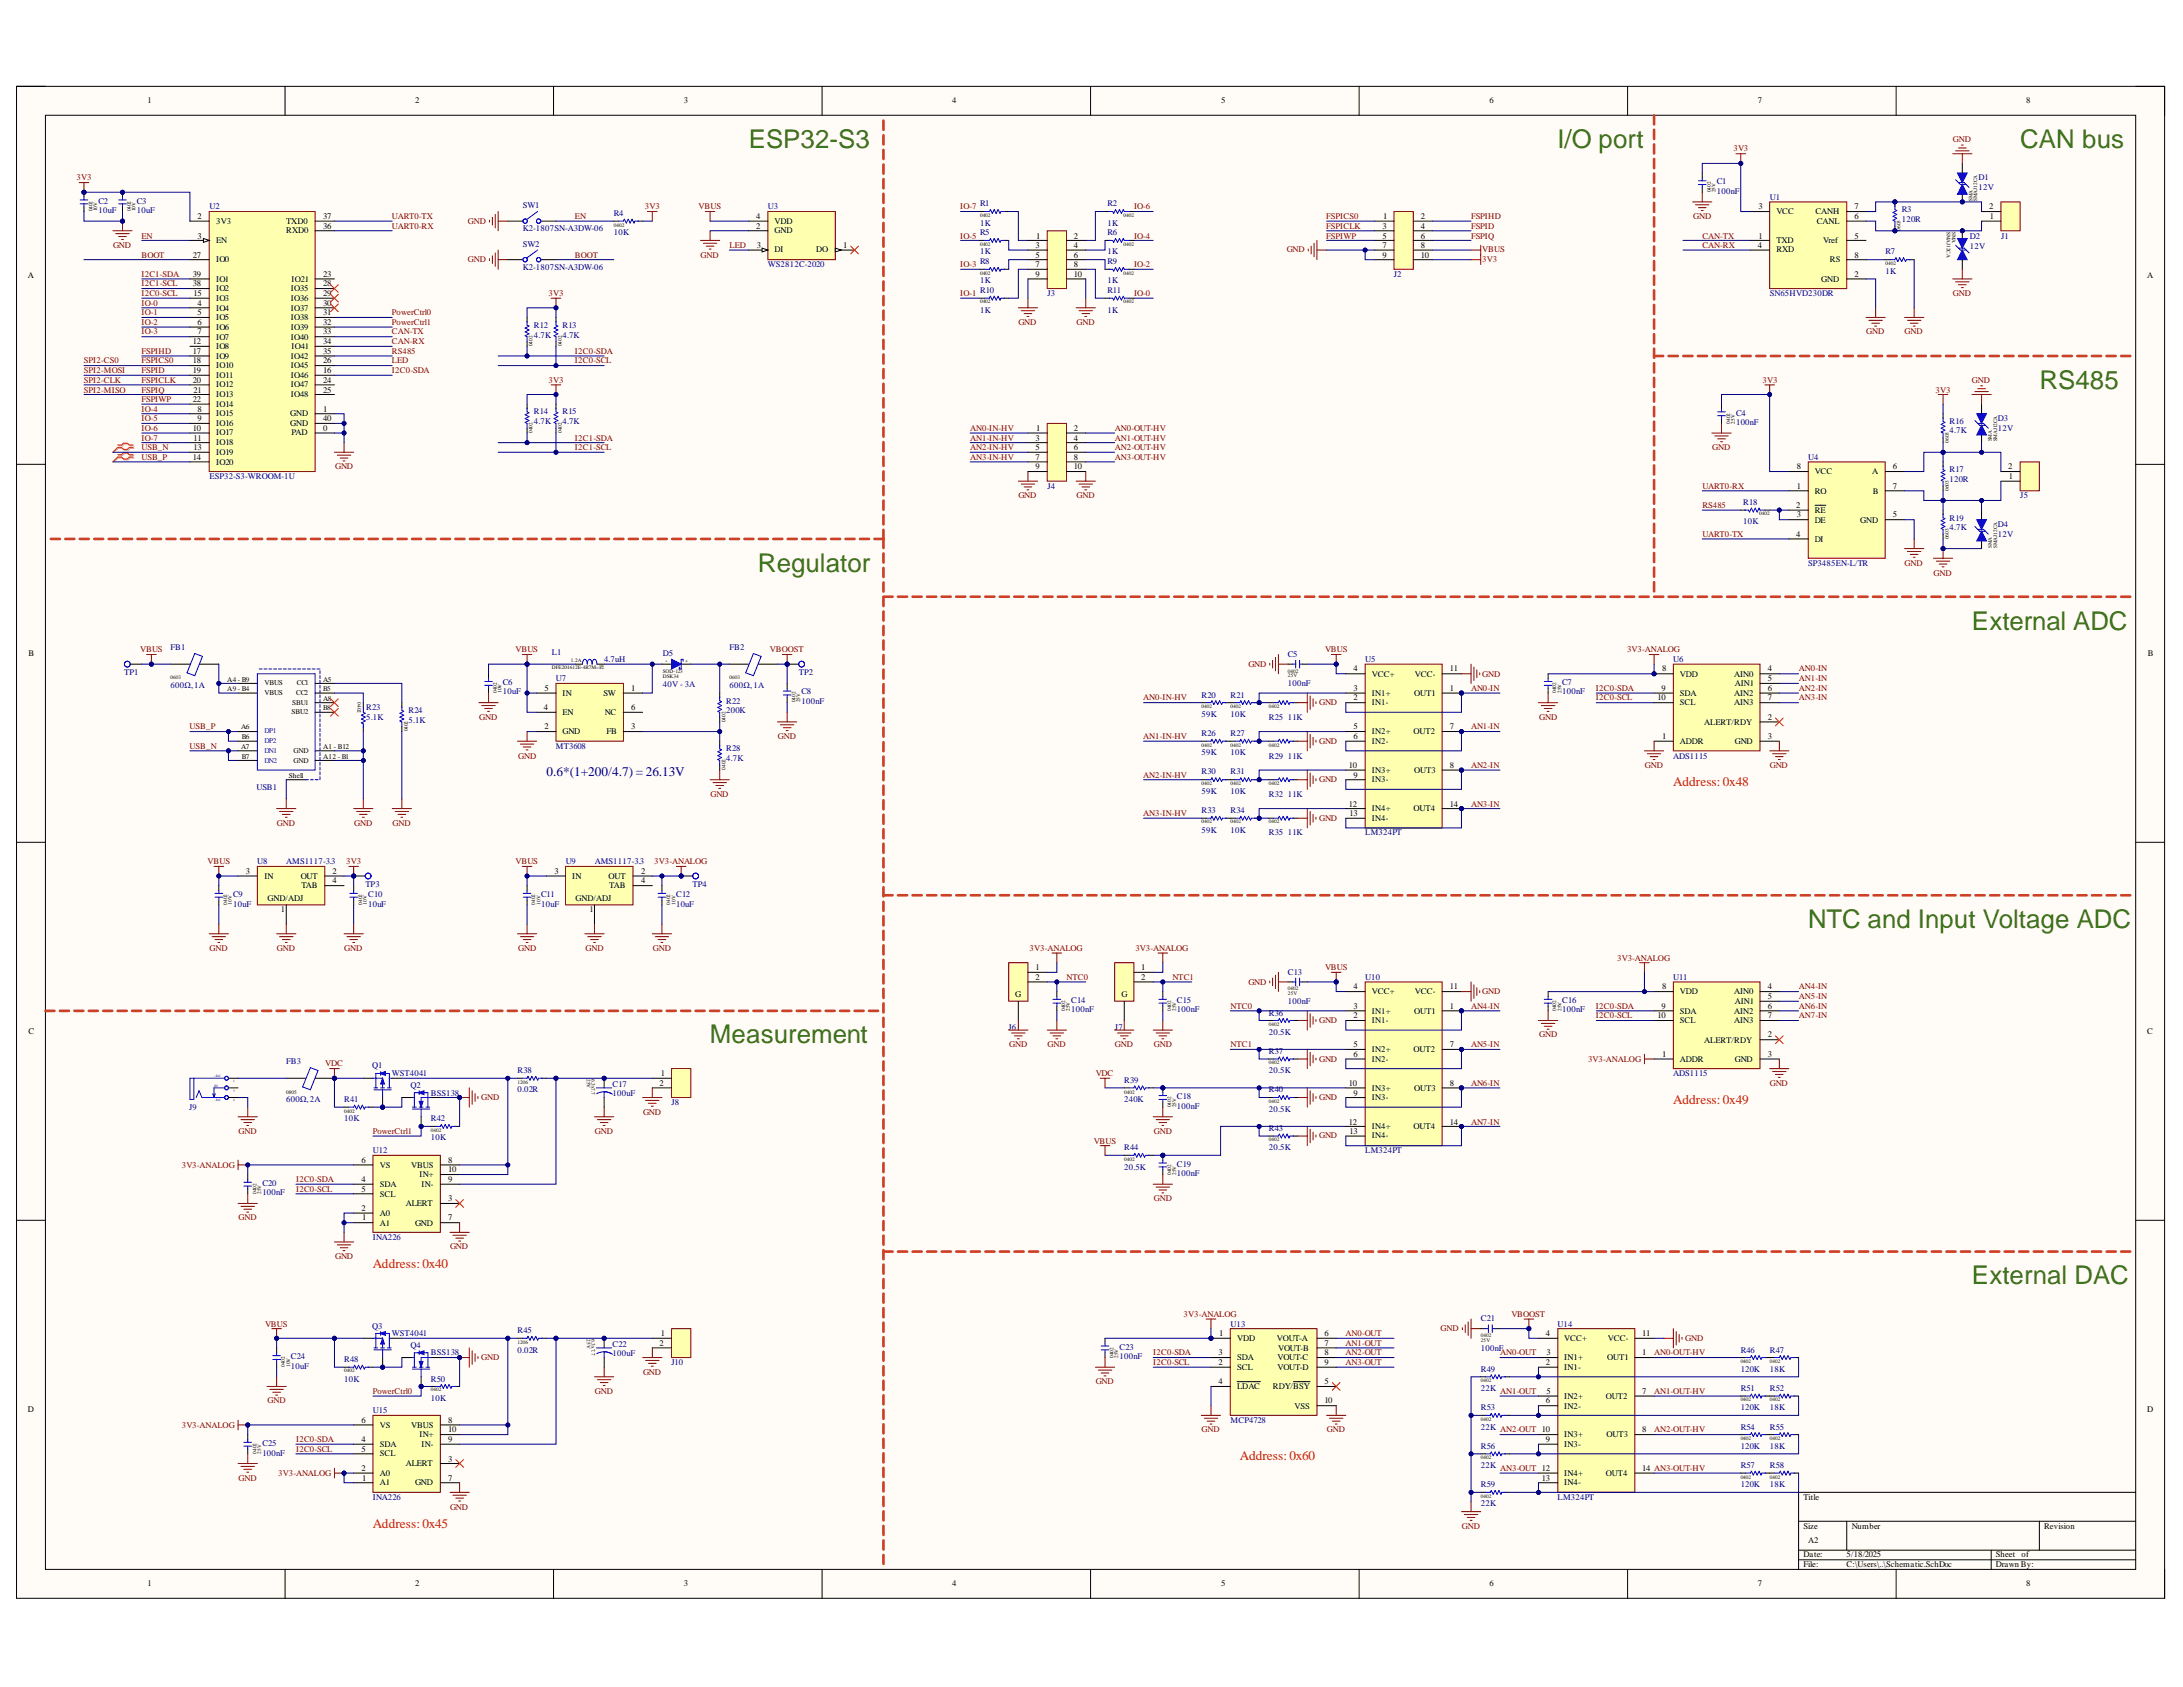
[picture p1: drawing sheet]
<svg xmlns="http://www.w3.org/2000/svg" width="279mm" height="216mm" viewBox="0 0 279 216" stroke-linecap="round" stroke-linejoin="round" font-family="sans-serif">
<defs><g id="words">
<g font-size="3.3" fill="#38761d">
<text x="95.8" y="18.9">ESP32-S3</text>
<text x="199.4" y="18.9">I/O port</text>
<text x="258.6" y="18.9">CAN bus</text>
<text x="261" y="49.7">RS485</text>
<text x="97" y="73.1">Regulator</text>
<text x="252.4" y="80.6">External ADC</text>
<text x="231.4" y="118.8">NTC and Input Voltage ADC</text>
<text x="90.8" y="133.5">Measurement</text>
<text x="252.4" y="164.4">External DAC</text>
</g>
<text font-size="1.7" fill="#000080" x="69.9" y="99.4">0.6*(1+200/4.7) = 26.13V</text>
<g font-size="1.7" fill="#f00">
<text x="214.2" y="100.6">Address: 0x48</text>
<text x="214.2" y="141.3">Address: 0x49</text>
<text x="47.7" y="162.3">Address: 0x40</text>
<text x="158.7" y="186.9">Address: 0x60</text>
<text x="47.7" y="195.5">Address: 0x45</text>
</g>
<g font-size="1.1">
<text x="18.9" y="13.2">1</text>
<text x="53.1" y="13.2">2</text>
<text x="87.5" y="13.2">3</text>
<text x="121.9" y="13.2">4</text>
<text x="156.3" y="13.2">5</text>
<text x="190.6" y="13.2">6</text>
<text x="225" y="13.2">7</text>
<text x="259.3" y="13.2">8</text>
<text x="25.3" y="28">2</text>
<text x="27.7" y="28.7">3V3</text>
<text x="36.6" y="29.9">RXD0</text>
<text x="36.6" y="28.7">TXD0</text>
<text x="41.4" y="29.3">36</text>
<text x="41.4" y="28">37</text>
<text x="96.8" y="28">4</text>
<text x="96.8" y="29.3">2</text>
<text x="99.1" y="28.7">VDD</text>
<text x="99.1" y="29.9">GND</text>
<text x="176.9" y="29.3">3</text>
<text x="177" y="28">1</text>
<text x="181.8" y="28">2</text>
<text x="181.8" y="29.3">4</text>
<text x="225.1" y="26.8">3</text>
<text x="227.4" y="27.4">VCC</text>
<text x="232.3" y="27.4">CANH</text>
<text x="232.5" y="28.7">CANL</text>
<text x="237.3" y="28">6</text>
<text x="237.3" y="26.8">7</text>
<text x="254.6" y="26.8">2</text>
<text x="254.7" y="28">1</text>
<text x="3.6" y="35.6">A</text>
<text x="24.7" y="33">27</text>
<text x="24.7" y="35.4">39</text>
<text x="25.3" y="30.5">3</text>
<text x="27.7" y="31.1">EN</text>
<text x="27.7" y="33.6">IO0</text>
<text x="41.4" y="35.4">23</text>
<text x="96.8" y="31.7">3</text>
<text x="99.1" y="32.3">DI</text>
<text x="104.5" y="32.3">DO</text>
<text x="107.9" y="31.7">1</text>
<text x="132.5" y="31.7">3</text>
<text x="132.5" y="33">5</text>
<text x="132.5" y="34.2">7</text>
<text x="132.5" y="35.4">9</text>
<text x="132.6" y="30.5">1</text>
<text x="137.4" y="30.5">2</text>
<text x="137.4" y="31.7">4</text>
<text x="137.4" y="33">6</text>
<text x="137.4" y="34.2">8</text>
<text x="137.4" y="35.4">10</text>
<text x="176.9" y="30.5">5</text>
<text x="176.9" y="31.7">7</text>
<text x="176.9" y="33">9</text>
<text x="181.8" y="30.5">6</text>
<text x="181.8" y="31.7">8</text>
<text x="181.8" y="33">10</text>
<text x="225" y="31.7">4</text>
<text x="225.1" y="30.5">1</text>
<text x="227.4" y="31.1">TXD</text>
<text x="227.4" y="32.3">RXD</text>
<text x="233.4" y="31.1">Vref</text>
<text x="234.2" y="33.6">RS</text>
<text x="237.3" y="35.4">2</text>
<text x="237.3" y="30.5">5</text>
<text x="237.3" y="33">8</text>
<text x="274.8" y="35.6">A</text>
<text x="24.7" y="36.6">38</text>
<text x="24.8" y="37.9">15</text>
<text x="25.3" y="39.2">4</text>
<text x="25.3" y="40.3">5</text>
<text x="25.3" y="41.6">6</text>
<text x="27.7" y="39.7">IO4</text>
<text x="27.7" y="40.9">IO5</text>
<text x="27.7" y="38.5">IO3</text>
<text x="27.7" y="37.3">IO2</text>
<text x="27.7" y="36">IO1</text>
<text x="37.2" y="37.3">IO35</text>
<text x="37.2" y="38.5">IO36</text>
<text x="37.2" y="39.7">IO37</text>
<text x="37.2" y="40.9">IO38</text>
<text x="37.3" y="36">IO21</text>
<text x="41.4" y="36.6">28</text>
<text x="41.4" y="37.9">29</text>
<text x="41.4" y="39.2">30</text>
<text x="41.4" y="40.3">31</text>
<text x="41.4" y="41.6">32</text>
<text x="233.1" y="36">GND</text>
<text x="24.7" y="44.1">12</text>
<text x="24.7" y="45.2">17</text>
<text x="24.7" y="46.5">18</text>
<text x="24.7" y="47.8">19</text>
<text x="25.3" y="42.8">7</text>
<text x="27.7" y="42.2">IO6</text>
<text x="27.7" y="43.5">IO7</text>
<text x="27.7" y="44.7">IO8</text>
<text x="27.7" y="45.9">IO9</text>
<text x="27.7" y="47.1">IO10</text>
<text x="37.2" y="47.1">IO45</text>
<text x="37.2" y="42.2">IO39</text>
<text x="37.2" y="43.5">IO40</text>
<text x="37.2" y="45.9">IO42</text>
<text x="37.3" y="44.7">IO41</text>
<text x="41.4" y="47.8">16</text>
<text x="41.4" y="46.5">26</text>
<text x="41.4" y="42.8">33</text>
<text x="41.4" y="44.1">34</text>
<text x="41.4" y="45.2">35</text>
<text x="24.7" y="49">20</text>
<text x="24.7" y="51.4">22</text>
<text x="24.8" y="50.2">21</text>
<text x="25.3" y="52.7">8</text>
<text x="25.3" y="53.9">9</text>
<text x="27.7" y="53.3">IO15</text>
<text x="27.7" y="48.4">IO11</text>
<text x="27.7" y="49.6">IO12</text>
<text x="27.7" y="50.8">IO13</text>
<text x="27.7" y="52.1">IO14</text>
<text x="37.1" y="53.3">GND</text>
<text x="37.2" y="48.4">IO46</text>
<text x="37.2" y="49.6">IO47</text>
<text x="37.2" y="50.8">IO48</text>
<text x="41.4" y="52.7">1</text>
<text x="41.4" y="49">24</text>
<text x="41.4" y="50.2">25</text>
<text x="41.4" y="53.9">40</text>
<text x="24.7" y="55.1">10</text>
<text x="24.7" y="58.9">14</text>
<text x="24.8" y="56.4">11</text>
<text x="24.8" y="57.6">13</text>
<text x="27.7" y="54.5">IO16</text>
<text x="27.7" y="55.7">IO17</text>
<text x="27.7" y="57">IO18</text>
<text x="27.7" y="58.2">IO19</text>
<text x="27.7" y="59.4">IO20</text>
<text x="37.1" y="54.5">GND</text>
<text x="37.3" y="55.7">PAD</text>
<text x="41.4" y="55.1">0</text>
<text x="132.5" y="56.4">3</text>
<text x="132.5" y="57.6">5</text>
<text x="132.5" y="58.9">7</text>
<text x="132.6" y="55.1">1</text>
<text x="137.4" y="55.1">2</text>
<text x="137.4" y="56.4">4</text>
<text x="137.4" y="57.6">6</text>
<text x="137.4" y="58.9">8</text>
<text x="132.5" y="60">9</text>
<text x="137.4" y="60">10</text>
<text x="229.9" y="65">2</text>
<text x="230" y="62.6">1</text>
<text x="230" y="60">8</text>
<text x="232.3" y="63.2">RO</text>
<text x="232.3" y="65.6">RE</text>
<text x="232.3" y="60.7">VCC</text>
<text x="239.6" y="60.7">A</text>
<text x="239.7" y="63.2">B</text>
<text x="242.2" y="60">6</text>
<text x="242.2" y="62.6">7</text>
<text x="257" y="60">2</text>
<text x="257.1" y="61.3">1</text>
<text x="229.9" y="68.7">4</text>
<text x="230" y="66.2">3</text>
<text x="232.3" y="66.9">DE</text>
<text x="232.3" y="69.3">DI</text>
<text x="238.1" y="66.9">GND</text>
<text x="242.2" y="66.2">5</text>
<text x="3.6" y="84">B</text>
<text x="274.9" y="84">B</text>
<text x="69.7" y="88.5">5</text>
<text x="72" y="89">IN</text>
<text x="77.2" y="89">SW</text>
<text x="80.8" y="88.5">1</text>
<text x="173.2" y="89.6">2</text>
<text x="173.2" y="88.5">3</text>
<text x="173.2" y="85.9">4</text>
<text x="175.6" y="89">IN1+</text>
<text x="175.6" y="86.6">VCC+</text>
<text x="181" y="89">OUT1</text>
<text x="181.1" y="86.6">VCC-</text>
<text x="185.6" y="88.5">1</text>
<text x="185.6" y="85.9">11</text>
<text x="212.1" y="89.6">10</text>
<text x="212.6" y="88.5">9</text>
<text x="212.7" y="85.9">8</text>
<text x="215" y="86.6">VDD</text>
<text x="215" y="89">SDA</text>
<text x="221.9" y="86.6">AIN0</text>
<text x="221.9" y="89">AIN2</text>
<text x="222" y="87.8">AIN1</text>
<text x="226.3" y="85.9">4</text>
<text x="226.3" y="87.2">5</text>
<text x="226.3" y="88.5">6</text>
<text x="226.3" y="89.6">7</text>
<text x="69.6" y="90.9">4</text>
<text x="69.7" y="93.4">2</text>
<text x="72" y="93.9">GND</text>
<text x="72" y="91.5">EN</text>
<text x="77.4" y="91.5">NC</text>
<text x="77.6" y="93.9">FB</text>
<text x="80.8" y="93.4">3</text>
<text x="80.8" y="90.9">6</text>
<text x="173.2" y="93.4">5</text>
<text x="173.2" y="94.5">6</text>
<text x="175.6" y="90.2">IN1-</text>
<text x="175.6" y="93.9">IN2+</text>
<text x="175.6" y="95.2">IN2-</text>
<text x="180.9" y="93.9">OUT2</text>
<text x="185.6" y="93.4">7</text>
<text x="212.7" y="94.5">1</text>
<text x="215" y="95.2">ADDR</text>
<text x="215" y="90.2">SCL</text>
<text x="218.1" y="92.8">ALERT/RDY</text>
<text x="221.9" y="90.2">AIN3</text>
<text x="222" y="95.2">GND</text>
<text x="226.3" y="92.1">2</text>
<text x="226.3" y="94.5">3</text>
<text x="172.6" y="98.3">10</text>
<text x="173.2" y="99.5">9</text>
<text x="175.6" y="100.1">IN3-</text>
<text x="175.6" y="98.9">IN3+</text>
<text x="181" y="98.9">OUT3</text>
<text x="185.6" y="98.3">8</text>
<text x="172.6" y="103.2">12</text>
<text x="172.7" y="104.4">13</text>
<text x="175.6" y="103.8">IN4+</text>
<text x="175.6" y="105">IN4-</text>
<text x="180.9" y="103.8">OUT4</text>
<text x="185.6" y="103.2">14</text>
<text x="31.5" y="111.9">3</text>
<text x="33.8" y="112.5">IN</text>
<text x="38.5" y="112.5">OUT</text>
<text x="38.6" y="113.7">TAB</text>
<text x="42.5" y="111.9">2</text>
<text x="42.5" y="113.1">4</text>
<text x="71" y="111.9">3</text>
<text x="73.2" y="112.5">IN</text>
<text x="77.9" y="112.5">OUT</text>
<text x="78" y="113.7">TAB</text>
<text x="82" y="111.9">2</text>
<text x="82" y="113.1">4</text>
<text x="34.3" y="115.3">GND/ADJ</text>
<text x="35.9" y="116.8">1</text>
<text x="73.7" y="115.3">GND/ADJ</text>
<text x="75.4" y="116.8">1</text>
<text x="132.5" y="124.1">1</text>
<text x="132.5" y="125.4">2</text>
<text x="146.1" y="124.1">1</text>
<text x="146.1" y="125.4">2</text>
<text x="129.9" y="127.6">G</text>
<text x="143.5" y="127.6">G</text>
<text x="173.2" y="130.3">2</text>
<text x="173.2" y="129.1">3</text>
<text x="173.2" y="126.6">4</text>
<text x="175.6" y="130.9">IN1-</text>
<text x="175.6" y="129.7">IN1+</text>
<text x="175.6" y="127.3">VCC+</text>
<text x="181" y="129.7">OUT1</text>
<text x="181.1" y="127.3">VCC-</text>
<text x="185.6" y="129.1">1</text>
<text x="185.6" y="126.6">11</text>
<text x="212.1" y="130.3">10</text>
<text x="212.6" y="129.1">9</text>
<text x="212.7" y="126.6">8</text>
<text x="215" y="127.3">VDD</text>
<text x="215" y="129.7">SDA</text>
<text x="215" y="130.9">SCL</text>
<text x="221.9" y="127.3">AIN0</text>
<text x="221.9" y="129.7">AIN2</text>
<text x="221.9" y="130.9">AIN3</text>
<text x="222" y="128.4">AIN1</text>
<text x="226.3" y="126.6">4</text>
<text x="226.3" y="127.9">5</text>
<text x="226.3" y="129.1">6</text>
<text x="226.3" y="130.3">7</text>
<text x="3.6" y="132.3">C</text>
<text x="84.6" y="137.7">1</text>
<text x="173.2" y="134">5</text>
<text x="173.2" y="135.2">6</text>
<text x="175.6" y="134.6">IN2+</text>
<text x="175.6" y="135.9">IN2-</text>
<text x="180.9" y="134.6">OUT2</text>
<text x="185.6" y="134">7</text>
<text x="212.7" y="135.2">1</text>
<text x="215" y="135.9">ADDR</text>
<text x="218.1" y="133.4">ALERT/RDY</text>
<text x="222" y="135.9">GND</text>
<text x="226.3" y="132.8">2</text>
<text x="226.3" y="135.2">3</text>
<text x="274.8" y="132.3">C</text>
<text x="84.4" y="138.9">2</text>
<text x="172.6" y="138.9">10</text>
<text x="172.6" y="143.9">12</text>
<text x="173.2" y="140.2">9</text>
<text x="175.6" y="140.8">IN3-</text>
<text x="175.6" y="139.6">IN3+</text>
<text x="181" y="139.6">OUT3</text>
<text x="185.6" y="138.9">8</text>
<text x="185.6" y="143.9">14</text>
<text x="46.3" y="148.8">6</text>
<text x="48.6" y="149.4">VS</text>
<text x="52.6" y="149.4">VBUS</text>
<text x="57.3" y="148.8">8</text>
<text x="172.7" y="145.1">13</text>
<text x="175.6" y="144.5">IN4+</text>
<text x="175.6" y="145.7">IN4-</text>
<text x="180.9" y="144.5">OUT4</text>
<text x="46.3" y="155">2</text>
<text x="46.3" y="151.3">4</text>
<text x="46.3" y="152.5">5</text>
<text x="48.6" y="155.6">A0</text>
<text x="48.6" y="151.9">SDA</text>
<text x="48.6" y="153.1">SCL</text>
<text x="51.9" y="154.3">ALERT</text>
<text x="53.7" y="150.7">IN+</text>
<text x="54" y="151.9">IN-</text>
<text x="57.3" y="153.7">3</text>
<text x="57.3" y="151.3">9</text>
<text x="57.3" y="150">10</text>
<text x="46.4" y="156.2">1</text>
<text x="48.6" y="156.9">A1</text>
<text x="53.1" y="156.9">GND</text>
<text x="57.3" y="156.2">7</text>
<text x="84.4" y="172.2">2</text>
<text x="84.6" y="171">1</text>
<text x="156" y="173.4">3</text>
<text x="156.1" y="171">1</text>
<text x="158.3" y="171.6">VDD</text>
<text x="163.4" y="171.6">VOUT-A</text>
<text x="163.6" y="172.8">VOUT-B</text>
<text x="169.5" y="171">6</text>
<text x="169.5" y="172.2">7</text>
<text x="169.5" y="173.4">8</text>
<text x="197.8" y="171">4</text>
<text x="197.9" y="173.4">3</text>
<text x="200.2" y="171.6">VCC+</text>
<text x="205.8" y="171.6">VCC-</text>
<text x="210.2" y="173.4">1</text>
<text x="210.2" y="171">11</text>
<text x="156" y="174.7">2</text>
<text x="156" y="177.2">4</text>
<text x="158.3" y="175.3">SCL</text>
<text x="158.3" y="174.1">SDA</text>
<text x="158.3" y="177.7">LDAC</text>
<text x="162.9" y="177.7">RDY/BSY</text>
<text x="163.5" y="174.1">VOUT-C</text>
<text x="163.5" y="175.3">VOUT-D</text>
<text x="169.5" y="177.2">5</text>
<text x="169.5" y="174.7">9</text>
<text x="169.5" y="179.6">10</text>
<text x="197.8" y="174.7">2</text>
<text x="197.8" y="179.6">6</text>
<text x="197.9" y="178.4">5</text>
<text x="200.2" y="175.3">IN1-</text>
<text x="200.2" y="174.1">IN1+</text>
<text x="200.2" y="179">IN2+</text>
<text x="205.5" y="179">OUT2</text>
<text x="205.7" y="174.1">OUT1</text>
<text x="210.2" y="178.4">7</text>
<text x="3.6" y="180.7">D</text>
<text x="46.3" y="184.6">4</text>
<text x="46.3" y="185.8">5</text>
<text x="46.3" y="182.1">6</text>
<text x="48.6" y="185.2">SDA</text>
<text x="48.6" y="182.7">VS</text>
<text x="52.6" y="182.7">VBUS</text>
<text x="53.7" y="183.9">IN+</text>
<text x="54" y="185.2">IN-</text>
<text x="57.3" y="182.1">8</text>
<text x="57.3" y="184.6">9</text>
<text x="57.3" y="183.3">10</text>
<text x="165.7" y="180.3">VSS</text>
<text x="197.8" y="184.6">9</text>
<text x="200.2" y="180.3">IN2-</text>
<text x="200.2" y="185.2">IN3-</text>
<text x="200.2" y="183.9">IN3+</text>
<text x="205.6" y="183.9">OUT3</text>
<text x="210.2" y="183.3">8</text>
<text x="274.8" y="180.7">D</text>
<text x="46.3" y="188.2">2</text>
<text x="46.4" y="189.5">1</text>
<text x="48.6" y="190.1">A1</text>
<text x="48.6" y="188.9">A0</text>
<text x="48.6" y="186.4">SCL</text>
<text x="51.9" y="187.6">ALERT</text>
<text x="53.1" y="190.1">GND</text>
<text x="57.3" y="187">3</text>
<text x="57.3" y="189.5">7</text>
<text x="197.3" y="189.5">13</text>
<text x="200.2" y="188.9">IN4+</text>
<text x="200.2" y="190.1">IN4-</text>
<text x="205.5" y="188.9">OUT4</text>
<text x="210.2" y="188.2">14 AN3-OUT-HV</text>
<text x="230.8" y="191.9">Title</text>
<text x="230.8" y="195.7">Size</text>
<text x="231.4" y="197.5">A2</text>
<text x="237" y="195.7">Number</text>
<text x="261.6" y="195.7">Revision</text>
<text x="18.9" y="203">1</text>
<text x="53.1" y="203">2</text>
<text x="87.5" y="203">3</text>
<text x="121.9" y="203">4</text>
<text x="156.3" y="203">5</text>
<text x="190.6" y="203">6</text>
<text x="225" y="203">7</text>
<text x="230.8" y="199.3">Date:</text>
<text x="230.8" y="200.6">File:</text>
<text x="236.3" y="199.3">5/18/2025</text>
<text x="236.3" y="200.6">C:\Users\..\Schematic.SchDoc</text>
<text x="255.4" y="199.3">Sheet</text>
<text x="255.4" y="200.6">Drawn By:</text>
<text x="258.7" y="199.3">of</text>
<text x="259.3" y="203">8</text>
</g>
<g font-size="1.1" fill="#800000">
<text x="9.8" y="23.1">3V3</text>
<text x="221.9" y="19.4">3V3</text>
<text x="249.9" y="18.2">GND</text>
<text x="50.2" y="28">UART0-TX</text>
<text x="50.2" y="29.3">UART0-RX</text>
<text x="59.9" y="28.7">GND</text>
<text x="73.6" y="28">EN</text>
<text x="82.6" y="26.8">3V3</text>
<text x="89.4" y="26.8">VBUS</text>
<text x="122.9" y="26.8">IO-7</text>
<text x="145.1" y="26.8">IO-6</text>
<text x="169.8" y="29.3">FSPICLK</text>
<text x="169.8" y="28">FSPICS0</text>
<text x="188.3" y="29.3">FSPID</text>
<text x="188.3" y="28">FSPIHD</text>
<text x="216.7" y="28">GND</text>
<text x="14.5" y="31.7">GND</text>
<text x="18.1" y="30.5">EN</text>
<text x="18.1" y="33">BOOT</text>
<text x="18.1" y="35.4">I2C1-SDA</text>
<text x="59.9" y="33.6">GND</text>
<text x="73.6" y="33">BOOT</text>
<text x="89.7" y="33">GND</text>
<text x="93.4" y="31.7">LED</text>
<text x="122.9" y="34.2">IO-3</text>
<text x="122.9" y="30.5">IO-5</text>
<text x="145.1" y="34.2">IO-2</text>
<text x="145.1" y="30.5">IO-4</text>
<text x="164.7" y="32.3">GND</text>
<text x="169.8" y="30.5">FSPIWP</text>
<text x="188.3" y="30.5">FSPIQ</text>
<text x="189.7" y="32.3">VBUS</text>
<text x="189.7" y="33.6">3V3</text>
<text x="217.9" y="30.5">CAN-TX</text>
<text x="217.9" y="31.7">CAN-RX</text>
<text x="18.1" y="36.6">I2C1-SCL</text>
<text x="18.1" y="39.2">IO-0</text>
<text x="18.1" y="40.3">IO-1</text>
<text x="18.1" y="41.6">IO-2</text>
<text x="18.1" y="37.9">I2C0-SCL</text>
<text x="50.2" y="40.3">PowerCtrl0</text>
<text x="50.2" y="41.6">PowerCtrl1</text>
<text x="70.2" y="37.9">3V3</text>
<text x="122.9" y="37.9">IO-1</text>
<text x="130.3" y="41.6">GND</text>
<text x="137.8" y="41.6">GND</text>
<text x="145.1" y="37.9">IO-0</text>
<text x="249.9" y="37.9">GND</text>
<text x="10.7" y="47.8">SPI2-MOSI</text>
<text x="10.7" y="46.5">SPI2-CS0</text>
<text x="18.1" y="47.8">FSPID</text>
<text x="18.1" y="46.5">FSPICS0</text>
<text x="18.1" y="45.2">FSPIHD</text>
<text x="18.1" y="42.8">IO-3</text>
<text x="50.2" y="42.8">CAN-TX</text>
<text x="50.2" y="44.1">CAN-RX</text>
<text x="50.2" y="45.2">RS485</text>
<text x="50.2" y="46.5">LED</text>
<text x="50.2" y="47.8">I2C0-SDA</text>
<text x="73.6" y="45.2">I2C0-SDA</text>
<text x="73.6" y="46.5">I2C0-SCL</text>
<text x="238.9" y="42.8">GND</text>
<text x="243.8" y="42.8">GND</text>
<text x="10.7" y="50.2">SPI2-MISO</text>
<text x="10.7" y="49">SPI2-CLK</text>
<text x="18.1" y="49">FSPICLK</text>
<text x="18.1" y="50.2">FSPIQ</text>
<text x="18.1" y="51.4">FSPIWP</text>
<text x="18.1" y="52.7">IO-4</text>
<text x="18.1" y="53.9">IO-5</text>
<text x="70.2" y="49">3V3</text>
<text x="225.6" y="49">3V3</text>
<text x="247.7" y="50.2">3V3</text>
<text x="252.4" y="49">GND</text>
<text x="18.1" y="57.6">USB_N</text>
<text x="18.1" y="58.9">USB_P</text>
<text x="18.1" y="55.1">IO-6</text>
<text x="18.1" y="56.4">IO-7</text>
<text x="73.6" y="56.4">I2C1-SDA</text>
<text x="73.6" y="57.6">I2C1-SCL</text>
<text x="124.2" y="55.1">AN0-IN-HV</text>
<text x="124.2" y="56.4">AN1-IN-HV</text>
<text x="124.2" y="57.6">AN2-IN-HV</text>
<text x="124.2" y="58.9">AN3-IN-HV</text>
<text x="142.7" y="55.1">AN0-OUT-HV</text>
<text x="142.7" y="56.4">AN1-OUT-HV</text>
<text x="142.7" y="57.6">AN2-OUT-HV</text>
<text x="142.7" y="58.9">AN3-OUT-HV</text>
<text x="219.2" y="57.6">GND</text>
<text x="42.9" y="60">GND</text>
<text x="130.3" y="63.8">GND</text>
<text x="137.8" y="63.8">GND</text>
<text x="217.9" y="62.6">UART0-RX</text>
<text x="217.9" y="65">RS485</text>
<text x="217.9" y="68.7">UART0-TX</text>
<text x="243.8" y="72.4">GND</text>
<text x="247.5" y="73.7">GND</text>
<text x="17.9" y="83.5">VBUS</text>
<text x="66" y="83.5">VBUS</text>
<text x="98.5" y="83.5">VBOOST</text>
<text x="169.6" y="83.5">VBUS</text>
<text x="208.2" y="83.5">3V3-ANALOG</text>
<text x="146.3" y="89.6">AN0-IN-HV</text>
<text x="159.8" y="85.3">GND</text>
<text x="188.3" y="88.5">AN0-IN</text>
<text x="189.7" y="86.6">GND</text>
<text x="204.3" y="88.5">I2C0-SDA</text>
<text x="204.3" y="89.6">I2C0-SCL</text>
<text x="230.2" y="85.9">AN0-IN</text>
<text x="230.2" y="87.2">AN1-IN</text>
<text x="230.2" y="88.5">AN2-IN</text>
<text x="230.2" y="89.6">AN3-IN</text>
<text x="24.3" y="95.8">USB_N</text>
<text x="24.3" y="93.4">USB_P</text>
<text x="61.3" y="92.1">GND</text>
<text x="99.6" y="94.5">GND</text>
<text x="146.3" y="94.5">AN1-IN-HV</text>
<text x="168.8" y="90.2">GND</text>
<text x="168.8" y="95.2">GND</text>
<text x="188.3" y="93.4">AN1-IN</text>
<text x="197" y="92.1">GND</text>
<text x="66.3" y="97.1">GND</text>
<text x="90.9" y="102">GND</text>
<text x="146.3" y="99.5">AN2-IN-HV</text>
<text x="168.8" y="100.1">GND</text>
<text x="188.3" y="98.3">AN2-IN</text>
<text x="210.5" y="98.3">GND</text>
<text x="226.5" y="98.3">GND</text>
<text x="35.4" y="105.7">GND</text>
<text x="45.3" y="105.7">GND</text>
<text x="50.2" y="105.7">GND</text>
<text x="146.3" y="104.4">AN3-IN-HV</text>
<text x="168.8" y="105">GND</text>
<text x="188.3" y="103.2">AN3-IN</text>
<text x="26.6" y="110.6">VBUS</text>
<text x="44.3" y="110.6">3V3</text>
<text x="66" y="110.6">VBUS</text>
<text x="83.7" y="110.6">3V3-ANALOG</text>
<text x="26.8" y="121.7">GND</text>
<text x="35.4" y="121.7">GND</text>
<text x="44.1" y="121.7">GND</text>
<text x="66.3" y="121.7">GND</text>
<text x="74.9" y="121.7">GND</text>
<text x="83.6" y="121.7">GND</text>
<text x="131.8" y="121.7">3V3-ANALOG</text>
<text x="136.5" y="125.4">NTC0</text>
<text x="145.3" y="121.7">3V3-ANALOG</text>
<text x="150" y="125.4">NTC1</text>
<text x="159.8" y="126">GND</text>
<text x="169.6" y="124.1">VBUS</text>
<text x="207" y="123">3V3-ANALOG</text>
<text x="157.5" y="129.1">NTC0</text>
<text x="168.8" y="130.9">GND</text>
<text x="188.3" y="129.1">AN4-IN</text>
<text x="189.7" y="127.3">GND</text>
<text x="204.3" y="129.1">I2C0-SDA</text>
<text x="204.3" y="130.3">I2C0-SCL</text>
<text x="230.2" y="126.6">AN4-IN</text>
<text x="230.2" y="127.9">AN5-IN</text>
<text x="230.2" y="129.1">AN6-IN</text>
<text x="230.2" y="130.3">AN7-IN</text>
<text x="41.6" y="136.5">VDC</text>
<text x="129.2" y="134">GND</text>
<text x="134.1" y="134">GND</text>
<text x="140.2" y="137.7">VDC</text>
<text x="142.7" y="134">GND</text>
<text x="147.7" y="134">GND</text>
<text x="157.5" y="134">NTC1</text>
<text x="168.8" y="135.9">GND</text>
<text x="188.3" y="134">AN5-IN</text>
<text x="197" y="132.8">GND</text>
<text x="203.2" y="135.9">3V3-ANALOG</text>
<text x="61.6" y="140.8">GND</text>
<text x="82.3" y="142.7">GND</text>
<text x="168.8" y="140.8">GND</text>
<text x="188.3" y="138.9">AN6-IN</text>
<text x="188.3" y="143.9">AN7-IN</text>
<text x="226.5" y="138.9">GND</text>
<text x="23.3" y="149.4">3V3-ANALOG</text>
<text x="30.5" y="145.1">GND</text>
<text x="47.7" y="145.1">PowerCtrl1</text>
<text x="76.1" y="145.1">GND</text>
<text x="140" y="146.4">VBUS</text>
<text x="147.7" y="145.1">GND</text>
<text x="168.8" y="145.7">GND</text>
<text x="37.9" y="151.3">I2C0-SDA</text>
<text x="37.9" y="152.5">I2C0-SCL</text>
<text x="147.7" y="153.7">GND</text>
<text x="30.5" y="156.2">GND</text>
<text x="42.9" y="161.2">GND</text>
<text x="57.6" y="159.9">GND</text>
<text x="33.9" y="169.8">VBUS</text>
<text x="147.6" y="173.4">I2C0-SDA</text>
<text x="151.5" y="168.5">3V3-ANALOG</text>
<text x="172.2" y="171">AN0-OUT</text>
<text x="172.2" y="172.2">AN1-OUT</text>
<text x="172.2" y="173.4">AN2-OUT</text>
<text x="184.4" y="170.4">GND</text>
<text x="192" y="173.4">AN0-OUT</text>
<text x="193.4" y="168.5">VBOOST</text>
<text x="211.7" y="173.4">AN0-OUT-HV</text>
<text x="215.7" y="171.6">GND</text>
<text x="34.3" y="179.6">GND</text>
<text x="47.7" y="178.4">PowerCtrl0</text>
<text x="61.6" y="174.1">GND</text>
<text x="76.1" y="178.4">GND</text>
<text x="82.3" y="176">GND</text>
<text x="140.2" y="177.2">GND</text>
<text x="147.6" y="174.7">I2C0-SCL</text>
<text x="172.2" y="174.7">AN3-OUT</text>
<text x="192" y="178.4">AN1-OUT</text>
<text x="211.7" y="178.4">AN1-OUT-HV</text>
<text x="23.3" y="182.7">3V3-ANALOG</text>
<text x="37.9" y="184.6">I2C0-SDA</text>
<text x="37.9" y="185.8">I2C0-SCL</text>
<text x="153.8" y="183.3">GND</text>
<text x="169.8" y="183.3">GND</text>
<text x="192" y="183.3">AN2-OUT 10</text>
<text x="211.7" y="183.3">AN2-OUT-HV</text>
<text x="30.5" y="189.5">GND</text>
<text x="35.6" y="188.9">3V3-ANALOG</text>
<text x="192" y="188.2">AN3-OUT 12</text>
<text x="57.6" y="193.2">GND</text>
<text x="187.1" y="195.7">GND</text>
</g>
<g font-size="1.1" fill="#000080">
<text x="219.7" y="23.6">C1</text>
<text x="253.2" y="23.1">D1</text>
<text x="12.6" y="26">C2</text>
<text x="12.6" y="27.3">10uF</text>
<text x="17.5" y="26">C3</text>
<text x="17.5" y="27.3">10uF</text>
<text x="26.8" y="26.8">U2</text>
<text x="66.9" y="26.6">SW1</text>
<text x="66.9" y="29.6">K2-1807SN-A3DW-06</text>
<text x="78.6" y="27.7">R4</text>
<text x="98.3" y="26.8">U3</text>
<text x="125.4" y="26.4">R1</text>
<text x="125.4" y="28.9">1K</text>
<text x="141.8" y="26.4">R2</text>
<text x="141.8" y="28.9">1K</text>
<text x="219.7" y="24.8">100nF</text>
<text x="226.5" y="25.5">U1</text>
<text x="243.4" y="27.1">R3</text>
<text x="243.4" y="28.4">120R</text>
<text x="253.2" y="24.4">12V</text>
<text x="66.9" y="31.6">SW2</text>
<text x="66.9" y="34.6">K2-1807SN-A3DW-06</text>
<text x="78.6" y="30.1">10K</text>
<text x="98.3" y="34.2">WS2812C-2020</text>
<text x="125.4" y="30.1">R5</text>
<text x="125.4" y="32.6">1K</text>
<text x="125.4" y="33.8">R8</text>
<text x="141.8" y="30.1">R6</text>
<text x="141.8" y="32.6">1K</text>
<text x="141.8" y="33.8">R9</text>
<text x="178.4" y="35.4">J2</text>
<text x="241.3" y="32.6">R7</text>
<text x="241.3" y="35">1K</text>
<text x="252.1" y="30.6">D2</text>
<text x="252.1" y="31.9">12V</text>
<text x="256.1" y="30.5">J1</text>
<text x="68.3" y="41.9">R12</text>
<text x="72" y="41.9">R13</text>
<text x="125.4" y="36.3">1K</text>
<text x="125.4" y="37.5">R10</text>
<text x="125.4" y="40">1K</text>
<text x="134.1" y="37.9">J3</text>
<text x="141.8" y="37.5">R11</text>
<text x="141.8" y="40">1K</text>
<text x="141.8" y="36.3">1K</text>
<text x="226.5" y="37.9">SN65HVD230DR</text>
<text x="68.3" y="43.2">4.7K</text>
<text x="72" y="43.2">4.7K</text>
<text x="68.3" y="53">R14</text>
<text x="72" y="53">R15</text>
<text x="222.2" y="53.2">C4</text>
<text x="255.7" y="53.9">D3</text>
<text x="68.3" y="54.3">4.7K</text>
<text x="72" y="54.3">4.7K</text>
<text x="222.2" y="54.4">100nF</text>
<text x="231.4" y="58.9">U4</text>
<text x="249.5" y="54.3">R16</text>
<text x="249.5" y="55.5">4.7K</text>
<text x="255.7" y="55.1">12V</text>
<text x="26.8" y="61.3">ESP32-S3-WROOM-1U</text>
<text x="134.1" y="62.6">J4</text>
<text x="223.1" y="64.6">R18</text>
<text x="249.5" y="60.5">R17</text>
<text x="249.5" y="61.6">120R</text>
<text x="258.6" y="63.8">J5</text>
<text x="223.1" y="67.1">10K</text>
<text x="249.5" y="66.6">R19</text>
<text x="249.5" y="67.8">4.7K</text>
<text x="255.7" y="67.5">D4</text>
<text x="255.7" y="68.7">12V</text>
<text x="231.4" y="72.4">SP3485EN-L/TR</text>
<text x="21.8" y="83.2">FB1</text>
<text x="70.6" y="83.9">L1</text>
<text x="84.8" y="84">D5</text>
<text x="93.4" y="83.2">FB2</text>
<text x="15.9" y="86.3">TP1</text>
<text x="21.8" y="88">600Ω,1A</text>
<text x="64.4" y="87.7">C6</text>
<text x="64.4" y="88.9">10uF</text>
<text x="71.1" y="87.2">U7</text>
<text x="77.3" y="84.7">4.7uH</text>
<text x="84.8" y="87.9">40V - 3A</text>
<text x="93.4" y="88">600Ω,1A</text>
<text x="102.3" y="86.3">TP2</text>
<text x="102.6" y="88.9">C8</text>
<text x="153.8" y="89.3">R20</text>
<text x="157.5" y="89.3">R21</text>
<text x="164.8" y="84.1">C5</text>
<text x="164.8" y="87.8">100nF</text>
<text x="174.7" y="84.7">U5</text>
<text x="200" y="87.7">C7</text>
<text x="200" y="88.9">100nF</text>
<text x="214.2" y="84.7">U6</text>
<text x="46.9" y="90.9">R23</text>
<text x="46.9" y="92.1">5.1K</text>
<text x="52.3" y="91.2">R24</text>
<text x="52.3" y="92.5">5.1K</text>
<text x="71.1" y="95.8">MT3608</text>
<text x="93" y="90.1">R22</text>
<text x="93" y="91.2">200K</text>
<text x="102.6" y="90.1">100nF</text>
<text x="153.8" y="91.8">59K</text>
<text x="153.8" y="94.2">R26</text>
<text x="157.5" y="91.8">10K</text>
<text x="157.5" y="94.2">R27</text>
<text x="162.4" y="92.1">R25</text>
<text x="164.8" y="92.1">11K</text>
<text x="32.8" y="101.1">USB1</text>
<text x="93" y="96.1">R28</text>
<text x="93" y="97.4">4.7K</text>
<text x="153.8" y="96.7">59K</text>
<text x="153.8" y="99.1">R30</text>
<text x="153.8" y="101.6">59K</text>
<text x="157.5" y="96.7">10K</text>
<text x="157.5" y="99.1">R31</text>
<text x="157.5" y="101.6">10K</text>
<text x="162.4" y="97.1">R29</text>
<text x="162.4" y="102">R32</text>
<text x="164.8" y="97.1">11K</text>
<text x="164.8" y="102">11K</text>
<text x="214.2" y="97.1">ADS1115</text>
<text x="153.8" y="104.1">R33</text>
<text x="153.8" y="106.5">59K</text>
<text x="157.5" y="104.1">R34</text>
<text x="157.5" y="106.5">10K</text>
<text x="162.4" y="106.9">R35</text>
<text x="164.8" y="106.9">11K</text>
<text x="174.7" y="106.9">LM324PT</text>
<text x="32.9" y="110.6">U8</text>
<text x="36.6" y="110.6">AMS1117-3.3</text>
<text x="46.8" y="113.5">TP3</text>
<text x="72.4" y="110.6">U9</text>
<text x="76.1" y="110.6">AMS1117-3.3</text>
<text x="88.6" y="113.5">TP4</text>
<text x="29.9" y="114.8">C9</text>
<text x="29.9" y="116">10uF</text>
<text x="47.1" y="114.8">C10</text>
<text x="47.1" y="116">10uF</text>
<text x="69.3" y="114.8">C11</text>
<text x="69.3" y="116">10uF</text>
<text x="86.5" y="114.8">C12</text>
<text x="86.5" y="116">10uF</text>
<text x="164.8" y="124.8">C13</text>
<text x="174.7" y="125.4">U10</text>
<text x="214.2" y="125.4">U11</text>
<text x="129.1" y="131.8">J6</text>
<text x="137.1" y="128.4">C14</text>
<text x="137.1" y="129.5">100nF</text>
<text x="142.7" y="131.8">J7</text>
<text x="150.6" y="128.4">C15</text>
<text x="150.6" y="129.5">100nF</text>
<text x="162.4" y="130">R36</text>
<text x="164.8" y="128.4">100nF</text>
<text x="200" y="128.4">C16</text>
<text x="200" y="129.5">100nF</text>
<text x="36.6" y="136.2">FB3</text>
<text x="47.6" y="136.7">Q1</text>
<text x="50.2" y="137.7">WST4041</text>
<text x="66.2" y="137.3">R38</text>
<text x="162.4" y="132.4">20.5K</text>
<text x="162.4" y="134.9">R37</text>
<text x="162.4" y="137.3">20.5K</text>
<text x="214.2" y="137.7">ADS1115</text>
<text x="24.2" y="142.1">J9</text>
<text x="36.6" y="141">600Ω,2A</text>
<text x="44.1" y="141">R41</text>
<text x="44.1" y="143.5">10K</text>
<text x="52.5" y="139.2">Q2</text>
<text x="55.1" y="143.5">R42</text>
<text x="55.1" y="140.2">BSS138</text>
<text x="66.2" y="139.8">0.02R</text>
<text x="78.4" y="139.1">C17</text>
<text x="78.4" y="140.3">100uF</text>
<text x="85.9" y="141.4">J8</text>
<text x="143.9" y="138.6">R39</text>
<text x="143.9" y="141">240K</text>
<text x="150.6" y="140.7">C18</text>
<text x="150.6" y="141.9">100nF</text>
<text x="162.4" y="139.8">R40</text>
<text x="162.4" y="142.3">20.5K</text>
<text x="47.7" y="147.6">U12</text>
<text x="55.1" y="146">10K</text>
<text x="143.9" y="147.2">R44</text>
<text x="143.9" y="149.7">20.5K</text>
<text x="150.6" y="149.3">C19</text>
<text x="162.4" y="144.8">R43</text>
<text x="162.4" y="147.2">20.5K</text>
<text x="174.7" y="147.6">LM324PT</text>
<text x="33.6" y="151.8">C20</text>
<text x="33.6" y="153">100nF</text>
<text x="150.6" y="150.5">100nF</text>
<text x="47.7" y="158.6">INA226</text>
<text x="37.2" y="173.9">C24</text>
<text x="47.6" y="170">Q3</text>
<text x="50.2" y="171">WST4041</text>
<text x="52.5" y="172.5">Q4</text>
<text x="55.1" y="173.4">BSS138</text>
<text x="66.2" y="170.6">R45</text>
<text x="66.2" y="173.1">0.02R</text>
<text x="78.4" y="172.3">C22</text>
<text x="78.4" y="173.6">100uF</text>
<text x="143.3" y="172.8">C23</text>
<text x="143.3" y="173.9">100nF</text>
<text x="157.5" y="169.8">U13</text>
<text x="189.5" y="169.1">C21</text>
<text x="189.5" y="172.8">100nF</text>
<text x="199.4" y="169.8">U14</text>
<text x="222.8" y="173.1">R46</text>
<text x="226.5" y="173.1">R47</text>
<text x="37.2" y="175.2">10uF</text>
<text x="44.1" y="174.4">R48</text>
<text x="44.1" y="176.8">10K</text>
<text x="55.1" y="176.8">R50</text>
<text x="55.1" y="179.3">10K</text>
<text x="85.9" y="174.7">J10</text>
<text x="189.5" y="175.5">R49</text>
<text x="189.5" y="178">22K</text>
<text x="222.8" y="175.5">120K</text>
<text x="222.8" y="178">R51</text>
<text x="226.5" y="175.5">18K</text>
<text x="226.5" y="178">R52</text>
<text x="33.6" y="185">C25</text>
<text x="47.7" y="180.9">U15</text>
<text x="157.5" y="182.1">MCP4728</text>
<text x="189.5" y="180.4">R53</text>
<text x="189.5" y="183">22K</text>
<text x="189.5" y="185.4">R56</text>
<text x="222.8" y="180.4">120K</text>
<text x="222.8" y="183">R54</text>
<text x="222.8" y="185.4">120K</text>
<text x="226.5" y="180.4">18K</text>
<text x="226.5" y="183">R55</text>
<text x="226.5" y="185.4">18K</text>
<text x="33.6" y="186.3">100nF</text>
<text x="47.7" y="191.9">INA226</text>
<text x="189.5" y="187.9">22K</text>
<text x="189.5" y="190.3">R59</text>
<text x="199.4" y="191.9">LM324PT</text>
<text x="222.8" y="187.9">R57</text>
<text x="222.8" y="190.3">120K</text>
<text x="226.5" y="187.9">R58</text>
<text x="226.5" y="190.3">18K</text>
<text x="189.5" y="192.8">22K</text>
</g>
<g font-size=".9">
<text x="29.1" y="87.3">A4 - B9</text>
<text x="29.1" y="88.5">A9 - B4</text>
<text x="33.8" y="87.7">VBUS</text>
<text x="33.8" y="89">VBUS</text>
<text x="37.9" y="89">CC2</text>
<text x="38" y="87.7">CC1</text>
<text x="41.4" y="87.3">A5</text>
<text x="41.4" y="89.7">A8</text>
<text x="41.4" y="88.5">B5</text>
<text x="30.9" y="93.4">A6</text>
<text x="30.9" y="95.9">A7</text>
<text x="31" y="94.6">B6</text>
<text x="37.3" y="91.4">SBU2</text>
<text x="37.4" y="90.2">SBU1</text>
<text x="41.4" y="95.9">A1 - B12</text>
<text x="41.4" y="90.9">B8</text>
<text x="31" y="97.1">B7</text>
<text x="37" y="99.5">Shell</text>
<text x="37.6" y="96.3">GND</text>
<text x="37.6" y="97.6">GND</text>
<text x="41.4" y="97.1">A12 - B1</text>
</g>
<g font-size=".9" fill="#00f">
<text x="33.8" y="93.9">DP1</text>
<text x="33.8" y="95.1">DP2</text>
<text x="33.8" y="96.3">DN1</text>
<text x="33.8" y="97.6">DN2</text>
</g>
<g font-size=".7">
<text x="11.8" y="27.1" transform="rotate(-90 11.8 27.1)">0402</text>
<text x="12.4" y="27.1" transform="rotate(-90 12.4 27.1)">10V</text>
<text x="16.7" y="27.1" transform="rotate(-90 16.7 27.1)">0402</text>
<text x="17.3" y="27.1" transform="rotate(-90 17.3 27.1)">10V</text>
<text x="78.6" y="29">0402</text>
<text x="125.4" y="27.7">0402</text>
<text x="143.8" y="27.7">0402</text>
<text x="219" y="24.6" transform="rotate(-90 219 24.6)">0402</text>
<text x="219.6" y="24.6" transform="rotate(-90 219.6 24.6)">25V</text>
<text x="243.3" y="29.5" transform="rotate(-90 243.3 29.5)">0603</text>
<text x="249.2" y="29.7" transform="rotate(90 249.2 29.7)">SMAJ12CA</text>
<text x="249.9" y="29.7" transform="rotate(90 249.9 29.7)">SMA</text>
<text x="252.5" y="25.7" transform="rotate(-90 252.5 25.7)">SMA</text>
<text x="253.1" y="25.7" transform="rotate(-90 253.1 25.7)">SMAJ12CA</text>
<text x="125.4" y="31.5">0402</text>
<text x="125.4" y="35.2">0402</text>
<text x="143.8" y="31.5">0402</text>
<text x="143.8" y="35.2">0402</text>
<text x="241.3" y="33.9">0402</text>
<text x="125.4" y="38.8">0402</text>
<text x="143.8" y="38.8">0402</text>
<text x="68.2" y="44.3" transform="rotate(-90 68.2 44.3)">0402</text>
<text x="71.9" y="44.3" transform="rotate(-90 71.9 44.3)">0402</text>
<text x="68.2" y="55.4" transform="rotate(-90 68.2 55.4)">0402</text>
<text x="71.9" y="55.4" transform="rotate(-90 71.9 55.4)">0402</text>
<text x="221.4" y="54.2" transform="rotate(-90 221.4 54.2)">0402</text>
<text x="222" y="54.2" transform="rotate(-90 222 54.2)">25V</text>
<text x="249.4" y="56.7" transform="rotate(-90 249.4 56.7)">0603</text>
<text x="254.9" y="56.5" transform="rotate(-90 254.9 56.5)">SMA</text>
<text x="255.6" y="56.5" transform="rotate(-90 255.6 56.5)">SMAJ12CA</text>
<text x="225.2" y="66">0402</text>
<text x="249.4" y="62.8" transform="rotate(-90 249.4 62.8)">0603</text>
<text x="249.4" y="69" transform="rotate(-90 249.4 69)">0603</text>
<text x="254.9" y="70.1" transform="rotate(-90 254.9 70.1)">SMA</text>
<text x="255.6" y="70.1" transform="rotate(-90 255.6 70.1)">SMAJ12CA</text>
<text x="21.8" y="86.9">0603</text>
<text x="45.8" y="89.9" transform="rotate(90 45.8 89.9)">0402</text>
<text x="63.6" y="88.7" transform="rotate(-90 63.6 88.7)">0402</text>
<text x="64.2" y="88.7" transform="rotate(-90 64.2 88.7)">10V</text>
<text x="70.6" y="85.7">DFE201612E-4R7M=P2</text>
<text x="73.1" y="84.7">1.2A</text>
<text x="84.8" y="86.8">DSK34</text>
<text x="84.8" y="86.2">SOD-123</text>
<text x="93.4" y="86.9">0603</text>
<text x="101.8" y="89.9" transform="rotate(-90 101.8 89.9)">0402</text>
<text x="102.4" y="89.9" transform="rotate(-90 102.4 89.9)">25V</text>
<text x="164.8" y="86.1">0402</text>
<text x="164.8" y="86.7">25V</text>
<text x="199.2" y="88.7" transform="rotate(-90 199.2 88.7)">0402</text>
<text x="199.9" y="88.7" transform="rotate(-90 199.9 88.7)">25V</text>
<text x="52.2" y="93.6" transform="rotate(-90 52.2 93.6)">0402</text>
<text x="92.9" y="92.4" transform="rotate(-90 92.9 92.4)">0402</text>
<text x="153.8" y="90.7">0402</text>
<text x="153.8" y="95.6">0402</text>
<text x="157.5" y="90.7">0402</text>
<text x="157.5" y="95.6">0402</text>
<text x="162.4" y="90.7">0402</text>
<text x="162.4" y="95.6">0402</text>
<text x="92.9" y="98.5" transform="rotate(-90 92.9 98.5)">0402</text>
<text x="153.8" y="100.5">0402</text>
<text x="157.5" y="100.5">0402</text>
<text x="162.4" y="100.5">0402</text>
<text x="153.8" y="105.4">0402</text>
<text x="157.5" y="105.4">0402</text>
<text x="162.4" y="105.4">0402</text>
<text x="29.1" y="115.8" transform="rotate(-90 29.1 115.8)">0402</text>
<text x="29.7" y="115.8" transform="rotate(-90 29.7 115.8)">10V</text>
<text x="46.4" y="115.8" transform="rotate(-90 46.4 115.8)">0402</text>
<text x="46.9" y="115.8" transform="rotate(-90 46.9 115.8)">10V</text>
<text x="68.5" y="115.8" transform="rotate(-90 68.5 115.8)">0402</text>
<text x="69.2" y="115.8" transform="rotate(-90 69.2 115.8)">10V</text>
<text x="85.8" y="115.8" transform="rotate(-90 85.8 115.8)">0402</text>
<text x="86.4" y="115.8" transform="rotate(-90 86.4 115.8)">10V</text>
<text x="136.3" y="129.4" transform="rotate(-90 136.3 129.4)">0402</text>
<text x="136.9" y="129.4" transform="rotate(-90 136.9 129.4)">25V</text>
<text x="149.9" y="129.4" transform="rotate(-90 149.9 129.4)">0402</text>
<text x="150.6" y="129.4" transform="rotate(-90 150.6 129.4)">25V</text>
<text x="162.4" y="131.3">0402</text>
<text x="164.8" y="126.8">0402</text>
<text x="164.8" y="127.3">25V</text>
<text x="199.2" y="129.4" transform="rotate(-90 199.2 129.4)">0402</text>
<text x="199.9" y="129.4" transform="rotate(-90 199.9 129.4)">25V</text>
<text x="162.4" y="136.2">0402</text>
<text x="36.6" y="139.9">0805</text>
<text x="44.1" y="142.4">0402</text>
<text x="66.2" y="138.7">1206</text>
<text x="75.1" y="138.1" transform="rotate(90 75.1 138.1)">25V</text>
<text x="75.7" y="138.1" transform="rotate(90 75.7 138.1)">6.3x7.7</text>
<text x="143.9" y="139.9">0402</text>
<text x="149.9" y="141.7" transform="rotate(-90 149.9 141.7)">0402</text>
<text x="150.6" y="141.7" transform="rotate(-90 150.6 141.7)">25V</text>
<text x="162.4" y="141.1">0402</text>
<text x="55.1" y="144.9">0402</text>
<text x="143.9" y="148.6">0402</text>
<text x="162.4" y="146">0402</text>
<text x="32.8" y="152.8" transform="rotate(-90 32.8 152.8)">0402</text>
<text x="33.4" y="152.8" transform="rotate(-90 33.4 152.8)">25V</text>
<text x="149.9" y="150.3" transform="rotate(-90 149.9 150.3)">0402</text>
<text x="150.6" y="150.3" transform="rotate(-90 150.6 150.3)">25V</text>
<text x="66.2" y="172">1206</text>
<text x="75.1" y="171.4" transform="rotate(90 75.1 171.4)">25V</text>
<text x="75.7" y="171.4" transform="rotate(90 75.7 171.4)">6.3x7.7</text>
<text x="142.5" y="173.8" transform="rotate(-90 142.5 173.8)">0402</text>
<text x="143.1" y="173.8" transform="rotate(-90 143.1 173.8)">25V</text>
<text x="189.5" y="171.1">0402</text>
<text x="189.5" y="171.7">25V</text>
<text x="36.5" y="175" transform="rotate(-90 36.5 175)">0402</text>
<text x="37.1" y="175" transform="rotate(-90 37.1 175)">10V</text>
<text x="44.1" y="175.6">0402</text>
<text x="55.1" y="178.1">0402</text>
<text x="189.5" y="176.9">0402</text>
<text x="222.8" y="174.4">0402</text>
<text x="222.8" y="179.4">0402</text>
<text x="226.5" y="174.4">0402</text>
<text x="226.5" y="179.4">0402</text>
<text x="189.5" y="181.8">0402</text>
<text x="222.8" y="184.3">0402</text>
<text x="226.5" y="184.3">0402</text>
<text x="32.8" y="186" transform="rotate(-90 32.8 186)">0402</text>
<text x="33.4" y="186" transform="rotate(-90 33.4 186)">25V</text>
<text x="189.5" y="186.7">0402</text>
<text x="189.5" y="191.7">0402</text>
<text x="222.8" y="189.2">0402</text>
<text x="226.5" y="189.2">0402</text>
</g>
<g font-size=".4" fill="#000080">
<text x="27.4" y="137.8">+DC</text>
<text x="27.4" y="139.1">JD</text>
<text x="27.5" y="141">-DC</text>
<text x="29.9" y="138.5">1</text>
<text x="29.9" y="141">2</text>
<text x="29.9" y="139.7">3</text>
</g>
<g font-size=".3">
<text x="85.2" y="84.7">A</text>
<text x="87.8" y="84.7">K</text>
</g>
</g></defs>
<path d="M2.1 11.1h274.9v193.4h-274.9z" fill-rule="evenodd" fill="#fffcf8"/>
<path d="M2.1 11.1h274.9v193.4h-274.9z" fill="none" stroke="#000" stroke-width=".13"/>
<path d="M5.8 14.8h267.5v186h-267.5z" fill-rule="evenodd" fill="#fffcf8"/>
<g fill="none" stroke="#000" stroke-width=".13">
<path d="M2.1 11h3.7M5.8 14.8h267.5v186h-267.5zM36.5 11v3.7M70.8 11v3.7M105.2 11v3.7M139.6 11v3.7M174 11.1v3.7M208.3 11.1v3.7M242.7 11.1v3.7M273.3 11.1h3.7v3.7M2.1 59.4h3.7M273.3 59.4h3.7"/>
<path d="M2.1 107.8h3.7M273.3 107.8h3.7M2.1 156.2h3.7M273.3 156.2h3.7M230.2 194.7h43.1M230.2 198.4h43.1M230.2 199.6h43.1M236.4 194.7v3.7M254.9 198.4v2.4M261 194.7v3.7M273.3 191h-43.1v9.8M36.5 200.8v3.7"/>
<path d="M70.8 200.8v3.7M105.2 200.8v3.7M139.6 200.8v3.7M174 200.8v3.7M208.3 200.8v3.7M242.7 200.8v3.7M277 200.8v3.7"/>
</g>
<path d="M26.8 27.1h13.5v33.2h-13.5z" fill-rule="evenodd" fill="#ffffb0"/>
<path d="M26.8 27.1h13.5v33.2h-13.5z" fill="none" stroke="#800000" stroke-width=".13"/>
<path d="M24.3 28.3h2.5M24.3 30.8h2.5M40.3 52.9h2.5" fill="none" stroke="#000" stroke-width=".13"/>
<path d="M26 30.5l.8 .3-.8 .2z" fill="#f8fcff"/>
<g fill="none" stroke="#000" stroke-width=".13">
<path d="M24.3 39.4h2.5M24.3 38.2h2.5M24.3 35.7h2.5M24.3 33.2h2.5M24.3 36.9h2.5M26 30.5l.8 .3-.8 .2zM40.3 39.4h2.5M40.3 38.2h2.5M40.3 35.7h2.5M40.3 36.9h2.5M40.3 29.5h2.5M40.3 28.3h2.5"/>
<path d="M65 28.3h1.8M69.3 28.3h1.9M78.6 28.3h.6M81.6 28.3h.7M24.3 40.6h2.5M24.3 41.9h2.5M24.3 43.1h2.5M24.3 52.9h2.5M24.3 54.2h2.5M24.3 55.4h2.5M24.3 56.6h2.5M24.3 44.3h2.5"/>
<path d="M24.3 57.9h2.5M24.3 59.1h2.5M24.3 48h2.5M24.3 45.6h2.5M24.3 46.8h2.5M24.3 49.3h2.5M24.3 50.5h2.5M24.3 51.7h2.5M40.3 40.6h2.5M40.3 41.9h2.5M40.3 43.1h2.5M40.3 54.2h2.5"/>
<path d="M40.3 55.4h2.5M40.3 44.3h2.5M40.3 48h2.5M40.3 45.6h2.5M40.3 46.8h2.5M40.3 49.3h2.5M40.3 50.5h2.5M67.5 40.6v.6M67.5 43.7v.6M71.2 40.6v.6M71.2 43.7v.6"/>
</g>
<g fill="none" stroke="#00f" stroke-width=".13">
<path d="M68.8 27.1l-1.3 1M79.2 28.3h.6l.1-.2 .3 .4 .2-.4 .2 .4 .3-.4 .2 .4 .2-.2h.5M67.5 41.1v.5l.2 .1-.5 .3 .5 .2-.5 .3 .5 .2-.5 .3 .3 .1v.6M71.2 41.1v.5l.2 .1-.5 .3 .5 .2-.5 .3 .5 .2-.5 .3 .3 .1v.6"/>
<circle cx="67.2" cy="28.3" r=".28"/>
<circle cx="68.9" cy="28.3" r=".28"/>
</g>
<g fill="none" stroke="#800000" stroke-width=".13">
<path d="M62.6 28.2v.2M62.6 33.1v.3M63 27.8v1M63 32.7v1M63.4 27.4v1.8M63.4 32.4v1.7M63.8 27.1v2.4M63.8 32v2.5M63.8 33.2h1.2M63.8 28.3h1.2M70.5 38.2h1.3M71.2 38.2v1.2"/>
<path d="M82.9 27.1h1.2M83.5 27.1v1.2"/>
</g>
<circle cx="71.2" cy="39.4" r=".25" fill="#000080"/>
<circle cx="71.2" cy="39.4" r=".25" fill="none" stroke="#000080" stroke-width=".13"/>
<path d="M65 33.2h1.8M69.3 33.2h1.9" fill="none" stroke="#000" stroke-width=".13"/>
<g fill="none" stroke="#00f" stroke-width=".13">
<path d="M68.8 32l-1.3 1"/>
<circle cx="67.2" cy="33.2" r=".28"/>
<circle cx="68.9" cy="33.2" r=".28"/>
</g>
<path d="M10.1 23.4h1.3M10.7 23.4v1.2M42.8 57.9h2.5M43.2 58.3h1.7M43.5 58.6h1M43.9 59h.3M44 56.6v1.3" fill="none" stroke="#800000" stroke-width=".13"/>
<circle cx="10.7" cy="24.6" r=".25" fill="#000080"/>
<circle cx="10.7" cy="24.6" r=".25" fill="none" stroke="#000080" stroke-width=".13"/>
<circle cx="15.7" cy="24.6" r=".25" fill="#000080"/>
<circle cx="15.7" cy="24.6" r=".25" fill="none" stroke="#000080" stroke-width=".13"/>
<path d="M15.7 24.6v.6M15.7 26.5v.6" fill="none" stroke="#000" stroke-width=".13"/>
<circle cx="15.7" cy="24.6" r=".25" fill="#000080"/>
<circle cx="15.7" cy="24.6" r=".25" fill="none" stroke="#000080" stroke-width=".13"/>
<path d="M15.2 25.6h1M15.2 26.1h1M15.7 25.2v.4M15.7 26.1v.4" fill="none" stroke="#00f" stroke-width=".13"/>
<circle cx="10.7" cy="24.6" r=".25" fill="#000080"/>
<circle cx="10.7" cy="24.6" r=".25" fill="none" stroke="#000080" stroke-width=".13"/>
<path d="M10.7 24.6v.6M10.7 26.5v.6" fill="none" stroke="#000" stroke-width=".13"/>
<circle cx="10.7" cy="24.6" r=".25" fill="#000080"/>
<circle cx="10.7" cy="24.6" r=".25" fill="none" stroke="#000080" stroke-width=".13"/>
<path d="M10.3 25.6h.9M10.3 26.1h.9M10.7 25.2v.4M10.7 26.1v.4" fill="none" stroke="#00f" stroke-width=".13"/>
<path d="M14.4 29.5h2.5M14.8 29.9h1.7M15.2 30.3h1M15.6 30.6h.2M15.7 28.3v1.2" fill="none" stroke="#800000" stroke-width=".13"/>
<circle cx="15.7" cy="28.3" r=".25" fill="#000080"/>
<circle cx="15.7" cy="28.3" r=".25" fill="none" stroke="#000080" stroke-width=".13"/>
<path d="M15.2 57.1h.5l.2-.3h.5l.3 .3h.5M15.2 58.3h.5l.2-.2h.5l.3 .2h.5M17.2 57.4h-.5l-.3 .2h-.5l-.2-.2h-.5l-.8 .5M17.2 58.6h-.5l-.3 .3h-.5l-.2-.3h-.5l-.8 .5" fill="none" stroke="#d0a19e" stroke-width=".13"/>
<path d="M15.1 57h.5l.2-.3h.5l.2 .3h.5M15.1 58.2h.5l.2-.3h.5l.2 .3h.5M17 57.3h-.5l-.2 .2h-.5l-.2-.2h-.5l-.7 .6M17 58.5h-.5l-.2 .2h-.5l-.2-.2h-.5l-.7 .6" fill="none" stroke="#f00" stroke-width=".13"/>
<path d="M226.5 25.8h9.9v11.1h-9.9z" fill-rule="evenodd" fill="#ffffb0"/>
<path d="M222.2 19.7h1.2M222.8 19.7v1.2M226.5 25.8h9.9v11.1h-9.9z" fill="none" stroke="#800000" stroke-width=".13"/>
<path d="M224 30.8h2.5M224 27.1h2.5M224 32h2.5M236.4 30.8h2.4M236.4 35.7h2.4M236.4 27.1h2.4M236.4 28.3h2.4M236.4 33.2h2.4" fill="none" stroke="#000" stroke-width=".13"/>
<circle cx="222.8" cy="20.9" r=".25" fill="#000080"/>
<circle cx="222.8" cy="20.9" r=".25" fill="none" stroke="#000080" stroke-width=".13"/>
<g fill="none" stroke="#800000" stroke-width=".13">
<path d="M216.6 25.8h2.5M217 26.2h1.7M217.4 26.6h1M217.7 26.9h.3M217.9 24.6v1.2M240.1 39.4v1.2M245 39.4v1.2M238.8 40.6h2.5M239.2 41h1.7M239.6 41.4h.9M239.9 41.7h.3M243.8 40.6h2.4"/>
<path d="M244.1 41h1.8M244.5 41.4h1M244.9 41.7h.2"/>
</g>
<path d="M241.3 33.2h.6M244.4 33.2h.6" fill="none" stroke="#000" stroke-width=".13"/>
<path d="M241.9 33.2h.6l.2-.2 .2 .5 .2-.5 .3 .5 .2-.5 .3 .5 .1-.3h.5" fill="none" stroke="#00f" stroke-width=".13"/>
<circle cx="242.5" cy="25.8" r=".24" fill="#000080"/>
<circle cx="242.5" cy="25.8" r=".24" fill="none" stroke="#000080" stroke-width=".13"/>
<circle cx="242.5" cy="29.5" r=".24" fill="#000080"/>
<circle cx="242.5" cy="29.5" r=".24" fill="none" stroke="#000080" stroke-width=".13"/>
<path d="M242.5 25.8v.7" fill="none" stroke="#000" stroke-width=".13"/>
<circle cx="242.5" cy="25.8" r=".24" fill="#000080"/>
<circle cx="242.5" cy="25.8" r=".24" fill="none" stroke="#000080" stroke-width=".13"/>
<path d="M242.5 28.9v.6" fill="none" stroke="#000" stroke-width=".13"/>
<circle cx="242.5" cy="29.5" r=".24" fill="#000080"/>
<circle cx="242.5" cy="29.5" r=".24" fill="none" stroke="#000080" stroke-width=".13"/>
<path d="M242.5 26.3v.5l.3 .1-.5 .3 .5 .2-.5 .3 .5 .2-.5 .3 .2 .1v.6" fill="none" stroke="#00f" stroke-width=".13"/>
<path d="M18.8 83.8h1.2M19.4 83.8v1.2" fill="none" stroke="#800000" stroke-width=".13"/>
<circle cx="19.4" cy="85" r=".25" fill="#000080"/>
<circle cx="19.4" cy="85" r=".25" fill="none" stroke="#000080" stroke-width=".13"/>
<g fill="none" stroke="#000" stroke-width=".13">
<path d="M67.5 51.7v.6M67.5 54.8v.6M71.2 51.7v.6M71.2 54.8v.6M30.5 96.1h2.4M30.5 87.5h2.4M30.5 93.6h2.4M30.5 97.3h2.4M30.5 88.7h2.4M30.5 94.9h2.4M36.6 99.8h2.5M40.3 96.1h2.5"/>
<path d="M40.3 87.5h2.5M40.3 89.9h2.5M40.3 97.3h2.5M40.3 88.7h2.5M40.3 91.2h2.5M46.5 89.9v.6M46.5 93v.6M51.4 89.9v.6M51.4 93v.6"/>
</g>
<g fill="none" stroke="#00f" stroke-width=".13">
<path d="M67.5 52.2v.5l.2 .1-.5 .3 .5 .2-.5 .3 .5 .2-.5 .3 .3 .1v.6M71.2 52.2v.5l.2 .1-.5 .3 .5 .2-.5 .3 .5 .2-.5 .3 .3 .1v.6M32.9 86.2h7.4v12.4h-7.4zM33.2 85.6h.4M33.8 85.6h.4M34.4 85.6h.4M35 85.6h.4M35.6 85.6h.4M36.3 85.6h.3M36.9 85.6h.4M37.5 85.6h.4M38.1 85.6h.4"/>
<path d="M38.7 85.6h.4M39.1 99.8h.4M39.3 85.6h.4M39.7 99.8h.4M39.9 85.6h.4M40.3 99.8h.4M40.6 85.6h.4M41 85.8v.4M41 86.5v.3M41 87.1v.4M41 87.7v.4M41 88.3v.4"/>
<path d="M41 88.9v.4M41 89.5v.4M41 90.2v.3M41 90.8v.4M41 91.4v.4M41 92v.4M41 92.6v.4M41 93.2v.4M41 93.9v.3M41 94.5v.4M41 95.1v.4M41 95.7v.4"/>
<path d="M41 96.3v.4M41 96.9v.4M41 97.6v.3M41 98.2v.4M41 98.8v.4M41 99.4v.4M46.5 90.5v.7l.2 .1-.4 .2 .4 .3-.4 .2 .4 .3-.4 .2 .2 .1v.5M51.4 90.4v.5l.3 .1-.5 .3 .5 .2-.5 .3 .5 .2-.5 .3 .2 .1v.6"/>
</g>
<g fill="none" stroke="#800000" stroke-width=".13">
<path d="M70.5 49.3h1.3M71.2 49.3v1.2M35.4 103.5h2.5M35.8 103.9h1.7M36.1 104.2h1M36.5 104.6h.3M36.6 102.3v1.2M45.3 103.5h2.4M45.6 103.9h1.8M46 104.2h1M46.4 104.6h.2M46.5 102.3v1.2"/>
<path d="M50.2 103.5h2.5M50.6 103.9h1.7M50.9 104.2h1M51.3 104.6h.3M51.4 102.3v1.2"/>
</g>
<path d="M42.3 36.4l1 1M42.3 37.7l1 1M42.3 38.9l1 1M43.3 36.4l-1 1M43.3 37.7l-1 1M43.3 38.9l-1 1" fill="none" stroke="#f00" stroke-width=".13"/>
<circle cx="71.2" cy="50.5" r=".25" fill="#000080"/>
<circle cx="71.2" cy="50.5" r=".25" fill="none" stroke="#000080" stroke-width=".13"/>
<path d="M130.3 39.4h2.5M130.7 39.8h1.7M131.6 38.2v1.2M137.7 39.4h2.5M138.1 39.8h1.7M139 38.2v1.2M131.1 40.1h1M131.4 40.5h.3M138.5 40.1h1M138.8 40.5h.3M225.9 49.3h1.2M226.5 49.3v1.2" fill="none" stroke="#800000" stroke-width=".13"/>
<circle cx="226.5" cy="50.5" r=".25" fill="#000080"/>
<circle cx="226.5" cy="50.5" r=".25" fill="none" stroke="#000080" stroke-width=".13"/>
<g fill="none" stroke="#800000" stroke-width=".13">
<path d="M219.1 55.4h2.5M219.5 55.8h1.7M219.8 56.2h1M220.2 56.5h.3M220.3 54.2v1.2M248.1 50.5h1.2M248.7 50.5v1.2M243.8 70.2h2.4M244.1 70.6h1.8M244.5 70.9h1M244.9 71.3h.2M245 69v1.2"/>
<path d="M247.5 71.4h2.4M247.8 71.8h1.8M248.2 72.2h1M248.6 72.5h.2M248.7 70.2v1.2"/>
</g>
<circle cx="248.7" cy="70.2" r=".24" fill="#000080"/>
<circle cx="248.7" cy="70.2" r=".24" fill="none" stroke="#000080" stroke-width=".13"/>
<path d="M248.7 52.9v.7M248.7 56v.6M253.6 55.4v1.2M248.7 65.3v.6M248.7 68.4v.6" fill="none" stroke="#000" stroke-width=".13"/>
<path d="M248.7 53.4v.5l.2 .2-.5 .2 .5 .3-.5 .2 .5 .3-.5 .2 .3 .1v.6M248.7 65.8v.5l.2 .1-.5 .2 .5 .3-.5 .2 .5 .3-.5 .2 .3 .1v.7" fill="none" stroke="#00f" stroke-width=".13"/>
<path d="M253 52.9h1.2l-.6 1.3z" fill="#00f"/>
<path d="M253 52.9h1.2l-.6 1.3z" fill="none" stroke="#00f" stroke-width=".13"/>
<path d="M253.6 54.4l.6 1.3h-1.2z" fill="#00f"/>
<path d="M252.8 53.8l.6 .6h.7M253.1 54.2h.8l.6 .6M253.6 54.4l.6 1.3h-1.2z" fill="none" stroke="#00f" stroke-width=".13"/>
<path d="M253.6 51.7v1.2M253.6 69v1.2" fill="none" stroke="#000" stroke-width=".13"/>
<path d="M253 66.5h1.2l-.6 1.2z" fill="#00f"/>
<path d="M253 66.5h1.2l-.6 1.2z" fill="none" stroke="#00f" stroke-width=".13"/>
<path d="M253.6 68l.6 1.2h-1.2z" fill="#00f"/>
<path d="M252.8 67.4l.6 .6h.7M253.1 67.7h.8l.6 .7M253.6 68l.6 1.2h-1.2z" fill="none" stroke="#00f" stroke-width=".13"/>
<path d="M253.6 65.3v1.2" fill="none" stroke="#000" stroke-width=".13"/>
<path d="M231.4 59.1h9.9v12.3h-9.9z" fill-rule="evenodd" fill="#ffffb0"/>
<path d="M89.7 30.8h2.4M90 31.1h1.7M90.4 31.5h1M90.8 31.9h.2M90.9 29.5v1.3M231.4 59.1h9.9v12.3h-9.9zM252.4 50.5h2.5M252.8 50.1h1.7M253.1 49.7h1M253.5 49.4h.2M253.6 50.5v1.2" fill="none" stroke="#800000" stroke-width=".13"/>
<path d="M222.8 65.3h.6M225.9 65.3h.6M229 62.8h2.4M229 65.3h2.4M229 66.5h2.4M229 69h2.4M229 60.3h2.4M232.3 64.7h1.4M241.3 62.8h2.5M241.3 66.5h2.5M241.3 60.3h2.5" fill="none" stroke="#000" stroke-width=".13"/>
<path d="M223.3 65.3h.5l.1 .2 .3-.5 .2 .5 .2-.5 .3 .5 .2-.5 .2 .3h.6" fill="none" stroke="#00f" stroke-width=".13"/>
<path d="M98.3 27.1h8.6v6.1h-8.6z" fill-rule="evenodd" fill="#ffffb0"/>
<path d="M98.3 27.1h8.6v6.1h-8.6z" fill="none" stroke="#800000" stroke-width=".13"/>
<path d="M95.8 28.3h2.5M106.9 32h2.5" fill="none" stroke="#000" stroke-width=".13"/>
<path d="M106.9 31.8l.8 .2-.8 .2z" fill="#f8fcff"/>
<path d="M95.8 32h2.5M106.9 31.8l.8 .2-.8 .2z" fill="none" stroke="#000" stroke-width=".13"/>
<path d="M97.5 31.8l.8 .2-.8 .2z" fill="#f8fcff"/>
<g fill="none" stroke="#000" stroke-width=".13">
<path d="M95.8 29.5h2.5M97.5 31.8l.8 .2-.8 .2zM125.4 27.1h.6M125.4 30.8h.6M125.4 34.5h.6M125.4 38.2h.6M128.5 27.1h.6M128.5 30.8h.6M128.5 34.5h.6M128.5 38.2h.6M141.4 27.1h.6M141.4 30.8h.6"/>
<path d="M141.4 34.5h.6M141.4 38.2h.6M144.5 27.1h.6M144.5 30.8h.6M144.5 34.5h.6M144.5 38.2h.6M248.7 59.1v.6M248.7 62.2v.6"/>
</g>
<path d="M126 27.1h.6l.2-.3 .2 .5 .3-.5 .2 .5 .2-.5 .3 .5 .1-.2h.5M126 30.8h.6l.2-.3 .2 .5 .3-.5 .2 .5 .2-.5 .3 .5 .1-.2h.5M126 34.5h.6l.2-.3 .2 .5 .3-.5 .2 .5 .2-.5 .3 .5 .1-.2h.5M126 38.2h.6l.2-.3 .2 .5 .3-.5 .2 .5 .2-.5 .3 .5 .1-.2h.5M141.9 27.1h.5l.1 .2 .3-.5 .2 .5 .3-.5 .2 .5 .3-.5 .1 .3h.6M141.9 30.8h.5l.1 .2 .3-.5 .2 .5 .3-.5 .2 .5 .3-.5 .1 .3h.6M141.9 34.5h.5l.1 .2 .3-.5 .2 .5 .3-.5 .2 .5 .3-.5 .1 .3h.6M141.9 38.2h.5l.1 .2 .3-.5 .2 .5 .3-.5 .2 .5 .3-.5 .1 .3h.6M248.7 59.6v.5l.2 .1-.5 .3 .5 .2-.5 .3 .5 .2-.5 .3 .3 .1v.6" fill="none" stroke="#00f" stroke-width=".13"/>
<path d="M90.3 27.1h1.2M90.9 27.1v1.2" fill="none" stroke="#800000" stroke-width=".13"/>
<path d="M47.7 181.1h8.7v9.9h-8.7z" fill-rule="evenodd" fill="#ffffb0"/>
<path d="M47.7 181.1h8.7v9.9h-8.7z" fill="none" stroke="#800000" stroke-width=".13"/>
<path d="M45.3 189.8h2.4M45.3 188.5h2.4M45.3 184.8h2.4M45.3 186.1h2.4M45.3 182.4h2.4M56.4 189.8h2.4M56.4 187.3h2.4M56.4 184.8h2.4M56.4 182.4h2.4M56.4 183.6h2.4" fill="none" stroke="#000" stroke-width=".13"/>
<circle cx="211.7" cy="86.2" r=".25" fill="#000080"/>
<circle cx="211.7" cy="86.2" r=".25" fill="none" stroke="#000080" stroke-width=".13"/>
<path d="M214.2 85h11.1v11.1h-11.1z" fill-rule="evenodd" fill="#ffffb0"/>
<path d="M214.2 85h11.1v11.1h-11.1z" fill="none" stroke="#800000" stroke-width=".13"/>
<path d="M211.7 94.9h2.5M211.7 86.2h2.5M225.3 94.9h2.4M225.3 92.4h2.4M225.3 86.2h2.4M225.3 87.5h2.4M225.3 88.7h2.4M225.3 89.9h2.4" fill="none" stroke="#000" stroke-width=".13"/>
<circle cx="211.7" cy="86.2" r=".25" fill="#000080"/>
<circle cx="211.7" cy="86.2" r=".25" fill="none" stroke="#000080" stroke-width=".13"/>
<path d="M211.7 88.7h2.5M211.7 89.9h2.5" fill="none" stroke="#000" stroke-width=".13"/>
<path d="M214.2 125.7h11.1v11.1h-11.1z" fill-rule="evenodd" fill="#ffffb0"/>
<path d="M214.2 125.7h11.1v11.1h-11.1z" fill="none" stroke="#800000" stroke-width=".13"/>
<path d="M211.7 135.5h2.5M211.7 126.9h2.5M211.7 129.4h2.5M211.7 130.6h2.5M225.3 135.5h2.4M225.3 133.1h2.4M225.3 126.9h2.4M225.3 128.1h2.4M225.3 129.4h2.4M225.3 130.6h2.4" fill="none" stroke="#000" stroke-width=".13"/>
<circle cx="155" cy="171.3" r=".25" fill="#000080"/>
<circle cx="155" cy="171.3" r=".25" fill="none" stroke="#000080" stroke-width=".13"/>
<path d="M157.5 170h11.1v11.1h-11.1z" fill-rule="evenodd" fill="#ffffb0"/>
<path d="M157.5 170h11.1v11.1h-11.1z" fill="none" stroke="#800000" stroke-width=".13"/>
<path d="M155 171.3h2.5" fill="none" stroke="#000" stroke-width=".13"/>
<circle cx="155" cy="171.3" r=".25" fill="#000080"/>
<circle cx="155" cy="171.3" r=".25" fill="none" stroke="#000080" stroke-width=".13"/>
<path d="M155 175h2.5M155 173.7h2.5M155 177.4h2.5M158.3 176.8h3M165.5 176.8h2.2M168.6 171.3h2.4M168.6 172.5h2.4M168.6 175h2.4M168.6 173.7h2.4M168.6 177.4h2.4M168.6 179.9h2.4" fill="none" stroke="#000" stroke-width=".13"/>
<path d="M71.2 87.5h8.6v7.4h-8.6z" fill-rule="evenodd" fill="#ffffb0"/>
<path d="M71.2 87.5h8.6v7.4h-8.6z" fill="none" stroke="#800000" stroke-width=".13"/>
<path d="M68.7 93.6h2.5M68.7 91.2h2.5M68.7 88.7h2.5M79.8 93.6h2.5M79.8 91.2h2.5M79.8 88.7h2.5" fill="none" stroke="#000" stroke-width=".13"/>
<path d="M199.4 170h9.8v21h-9.8z" fill-rule="evenodd" fill="#ffffb0"/>
<path d="M199.4 170h9.8v21h-9.8z" fill="none" stroke="#800000" stroke-width=".13"/>
<g fill="none" stroke="#000" stroke-width=".13">
<path d="M196.9 173.7h2.5M196.9 175h2.5M196.9 171.3h2.5M196.9 178.7h2.5M196.9 179.9h2.5M209.2 173.7h2.5M209.2 171.3h2.5M209.2 178.7h2.5M196.9 183.6h2.5M196.9 184.8h2.5M196.9 188.5h2.5M196.9 189.8h2.5"/>
<path d="M209.2 183.6h2.5M209.2 188.5h2.5"/>
</g>
<circle cx="187" cy="88.7" r=".25" fill="#000080"/>
<circle cx="187" cy="88.7" r=".25" fill="none" stroke="#000080" stroke-width=".13"/>
<circle cx="187" cy="93.6" r=".25" fill="#000080"/>
<circle cx="187" cy="93.6" r=".25" fill="none" stroke="#000080" stroke-width=".13"/>
<circle cx="187" cy="98.6" r=".25" fill="#000080"/>
<circle cx="187" cy="98.6" r=".25" fill="none" stroke="#000080" stroke-width=".13"/>
<circle cx="187" cy="103.5" r=".25" fill="#000080"/>
<circle cx="187" cy="103.5" r=".25" fill="none" stroke="#000080" stroke-width=".13"/>
<path d="M174.7 85h9.9v21h-9.9z" fill-rule="evenodd" fill="#ffffb0"/>
<path d="M174.7 85h9.9v21h-9.9z" fill="none" stroke="#800000" stroke-width=".13"/>
<path d="M184.6 88.7h2.5" fill="none" stroke="#000" stroke-width=".13"/>
<circle cx="187" cy="88.7" r=".25" fill="#000080"/>
<circle cx="187" cy="88.7" r=".25" fill="none" stroke="#000080" stroke-width=".13"/>
<path d="M172.2 89.9h2.5M172.2 88.7h2.5M172.2 86.2h2.5M172.2 93.6h2.5M172.2 94.9h2.5M184.6 93.6h2.5" fill="none" stroke="#000" stroke-width=".13"/>
<circle cx="187" cy="93.6" r=".25" fill="#000080"/>
<circle cx="187" cy="93.6" r=".25" fill="none" stroke="#000080" stroke-width=".13"/>
<path d="M184.6 98.6h2.5" fill="none" stroke="#000" stroke-width=".13"/>
<circle cx="187" cy="98.6" r=".25" fill="#000080"/>
<circle cx="187" cy="98.6" r=".25" fill="none" stroke="#000080" stroke-width=".13"/>
<path d="M172.2 99.8h2.5M172.2 98.6h2.5M184.6 86.2h2.5M172.2 103.5h2.5M172.2 104.7h2.5M184.6 103.5h2.5" fill="none" stroke="#000" stroke-width=".13"/>
<circle cx="187" cy="103.5" r=".25" fill="#000080"/>
<circle cx="187" cy="103.5" r=".25" fill="none" stroke="#000080" stroke-width=".13"/>
<path d="M84.7 85h1.3M87.2 85h1.2" fill="none" stroke="#000" stroke-width=".13"/>
<path d="M86 84.4l1.2 .6-1.2 .6z" fill="#00f"/>
<path d="M86 84.4l1.2 .6-1.2 .6zM87.4 84.6v-.2h-.2v1.2h-.3v-.2" fill="none" stroke="#00f" stroke-width=".13"/>
<path d="M66.2 94.9h2.5M66.6 95.2h1.7M67 95.6h1M67.3 96h.3M67.5 93.6v1.3M90.9 99.8h2.4M92.1 98.6v1.2M100.1 83.8h1.3M100.7 83.8v1.2M91.3 100.2h1.7M91.6 100.5h1M92 100.9h.2" fill="none" stroke="#800000" stroke-width=".13"/>
<circle cx="100.7" cy="85" r=".25" fill="#000080"/>
<circle cx="100.7" cy="85" r=".25" fill="none" stroke="#000080" stroke-width=".13"/>
<path d="M195.1 168.8h1.2M195.7 168.8v1.2" fill="none" stroke="#800000" stroke-width=".13"/>
<circle cx="195.7" cy="170" r=".24" fill="#000080"/>
<circle cx="195.7" cy="170" r=".24" fill="none" stroke="#000080" stroke-width=".13"/>
<g fill="none" stroke="#800000" stroke-width=".13">
<path d="M26.8 119.5h2.4M27.1 119.9h1.8M28 118.3v1.2M44 119.5h2.5M44.4 119.9h1.7M45.3 118.3v1.2M27.5 120.2h1M27.9 120.6h.2M44.8 120.2h1M45.1 120.6h.3M212.9 171.3h1.3M214.2 170v2.5"/>
<path d="M214.5 170.4v1.7M214.9 170.8v1M215.3 171.1v.3"/>
</g>
<path d="M32.9 110.9h8.7v4.9h-8.7z" fill-rule="evenodd" fill="#ffffb0"/>
<path d="M32.9 110.9h8.7v4.9h-8.7zM35.4 119.5h2.5M35.8 119.9h1.7M36.6 118.3v1.2M44.6 110.9h1.3M45.3 110.9v1.2M36.1 120.2h1M36.5 120.6h.3" fill="none" stroke="#800000" stroke-width=".13"/>
<path d="M30.5 112.1h2.4M36.6 115.8v2.5M41.6 112.1h2.4M41.6 113.3h2.4" fill="none" stroke="#000" stroke-width=".13"/>
<circle cx="45.3" cy="112.1" r=".25" fill="#000080"/>
<circle cx="45.3" cy="112.1" r=".25" fill="none" stroke="#000080" stroke-width=".13"/>
<path d="M27.4 110.9h1.2M28 110.9v1.2" fill="none" stroke="#800000" stroke-width=".13"/>
<circle cx="28" cy="112.1" r=".25" fill="#000080"/>
<circle cx="28" cy="112.1" r=".25" fill="none" stroke="#000080" stroke-width=".13"/>
<path d="M66.8 83.8h1.3M67.5 83.8v1.2" fill="none" stroke="#800000" stroke-width=".13"/>
<circle cx="67.5" cy="85" r=".25" fill="#000080"/>
<circle cx="67.5" cy="85" r=".25" fill="none" stroke="#000080" stroke-width=".13"/>
<g fill="none" stroke="#000" stroke-width=".13">
<path d="M189.5 176.2h.6M192.6 176.2h.6M222.8 173.7h.6M222.8 178.7h.6M225.9 173.7h1.2M225.9 178.7h1.2M229.6 173.7h.6M229.6 178.7h.6M189.5 181.1h.6M189.5 186.1h.6M189.5 191h.6M192.6 181.1h.6"/>
<path d="M192.6 186.1h.6M192.6 191h.6M222.8 183.6h.6M222.8 188.5h.6M225.9 183.6h1.2M225.9 188.5h1.2M229.6 183.6h.6M229.6 188.5h.6"/>
</g>
<path d="M190.1 176.2h.6l.2-.2 .2 .5 .3-.5 .2 .5 .3-.5 .2 .5 .1-.3h.5M223.4 173.7h.6l.2-.2 .2 .5 .2-.5 .3 .5 .2-.5 .3 .5 .1-.3h.5M223.4 178.7h.6l.2-.3 .2 .5 .2-.5 .3 .5 .2-.5 .3 .5 .1-.2h.5M227.1 173.7h.6l.2-.2 .2 .5 .2-.5 .3 .5 .2-.5 .3 .5 .1-.3h.5M227.1 178.7h.6l.2-.3 .2 .5 .2-.5 .3 .5 .2-.5 .3 .5 .1-.2h.5M190.1 181.1h.6l.2-.2 .2 .5 .3-.5 .2 .5 .3-.5 .2 .5 .1-.3h.5M190.1 186.1h.6l.2-.3 .2 .5 .3-.5 .2 .5 .3-.5 .2 .5 .1-.2h.5M190.1 191h.6l.2-.3 .2 .5 .3-.5 .2 .5 .3-.5 .2 .5 .1-.2h.5M223.4 183.6h.6l.2-.2 .2 .4 .2-.4 .3 .4 .2-.4 .3 .4 .1-.2h.5M223.4 188.5h.6l.2-.2 .2 .5 .2-.5 .3 .5 .2-.5 .3 .5 .1-.3h.5M227.1 183.6h.6l.2-.2 .2 .4 .2-.4 .3 .4 .2-.4 .3 .4 .1-.2h.5M227.1 188.5h.6l.2-.2 .2 .5 .2-.5 .3 .5 .2-.5 .3 .5 .1-.3h.5" fill="none" stroke="#00f" stroke-width=".13"/>
<path d="M170.4 83.8h1.2M171 83.8v1.2M187.1 86.2h1.2M188.3 85v2.5M188.6 85.4v1.7M189 85.7v1M189.4 86.1v.2M187.1 193.5h2.4M187.4 193.8h1.7M187.8 194.2h1M188.2 194.6h.2M188.3 192.2v1.3" fill="none" stroke="#800000" stroke-width=".13"/>
<circle cx="171" cy="85" r=".25" fill="#000080"/>
<circle cx="171" cy="85" r=".25" fill="none" stroke="#000080" stroke-width=".13"/>
<path d="M153.8 89.9h.6M156.8 89.9h.7" fill="none" stroke="#000" stroke-width=".13"/>
<path d="M154.4 89.9h.6l.1-.2 .3 .5 .2-.5 .3 .5 .2-.5 .2 .5 .2-.3h.5" fill="none" stroke="#00f" stroke-width=".13"/>
<circle cx="161.2" cy="89.9" r=".25" fill="#000080"/>
<circle cx="161.2" cy="89.9" r=".25" fill="none" stroke="#000080" stroke-width=".13"/>
<path d="M160.5 89.9h.7" fill="none" stroke="#000" stroke-width=".13"/>
<circle cx="161.2" cy="89.9" r=".25" fill="#000080"/>
<circle cx="161.2" cy="89.9" r=".25" fill="none" stroke="#000080" stroke-width=".13"/>
<path d="M153.8 94.9h.6M156.8 94.9h.7M157.5 89.9h.6M162.4 89.9h.6M165.5 89.9h.6" fill="none" stroke="#000" stroke-width=".13"/>
<path d="M154.4 94.9h.6l.1-.3 .3 .5 .2-.5 .3 .5 .2-.5 .2 .5 .2-.2h.5M158.1 89.9h.6l.1-.2 .3 .5 .2-.5 .3 .5 .2-.5 .2 .5 .2-.3h.5M163 89.9h.6l.1-.2 .3 .5 .2-.5 .3 .5 .2-.5 .3 .5 .1-.3h.5" fill="none" stroke="#00f" stroke-width=".13"/>
<path d="M166.1 89.9h1.2M167.3 88.7v2.5M167.7 89.1v1.7M168.1 89.4v1M168.4 89.8v.2" fill="none" stroke="#800000" stroke-width=".13"/>
<circle cx="161.2" cy="94.9" r=".25" fill="#000080"/>
<circle cx="161.2" cy="94.9" r=".25" fill="none" stroke="#000080" stroke-width=".13"/>
<path d="M160.5 94.9h.7" fill="none" stroke="#000" stroke-width=".13"/>
<circle cx="161.2" cy="94.9" r=".25" fill="#000080"/>
<circle cx="161.2" cy="94.9" r=".25" fill="none" stroke="#000080" stroke-width=".13"/>
<path d="M153.8 99.8h.6M156.8 99.8h.7M157.5 94.9h.6M162.4 94.9h.6M165.5 94.9h.6" fill="none" stroke="#000" stroke-width=".13"/>
<path d="M154.4 99.8h.6l.1-.3 .3 .5 .2-.5 .3 .5 .2-.5 .2 .5 .2-.2h.5M158.1 94.9h.6l.1-.3 .3 .5 .2-.5 .3 .5 .2-.5 .2 .5 .2-.2h.5M163 94.9h.6l.1-.3 .3 .5 .2-.5 .3 .5 .2-.5 .3 .5 .1-.2h.5" fill="none" stroke="#00f" stroke-width=".13"/>
<path d="M166.1 94.9h1.2M167.3 93.6v2.5M167.7 94v1.7M168.1 94.4v.9M168.4 94.7v.3" fill="none" stroke="#800000" stroke-width=".13"/>
<circle cx="161.2" cy="99.8" r=".25" fill="#000080"/>
<circle cx="161.2" cy="99.8" r=".25" fill="none" stroke="#000080" stroke-width=".13"/>
<path d="M160.5 99.8h.7" fill="none" stroke="#000" stroke-width=".13"/>
<circle cx="161.2" cy="99.8" r=".25" fill="#000080"/>
<circle cx="161.2" cy="99.8" r=".25" fill="none" stroke="#000080" stroke-width=".13"/>
<path d="M157.5 99.8h.6M162.4 99.8h.6M165.5 99.8h.6M153.8 104.7h.6M156.8 104.7h.7" fill="none" stroke="#000" stroke-width=".13"/>
<path d="M158.1 99.8h.6l.1-.3 .3 .5 .2-.5 .3 .5 .2-.5 .2 .5 .2-.2h.5M163 99.8h.6l.1-.3 .3 .5 .2-.5 .3 .5 .2-.5 .3 .5 .1-.2h.5M154.4 104.7h.6l.1-.2 .3 .5 .2-.5 .3 .5 .2-.5 .2 .5 .2-.3h.5" fill="none" stroke="#00f" stroke-width=".13"/>
<path d="M166.1 99.8h1.2M167.3 98.6v2.4M167.7 98.9v1.7M168.1 99.3v1M168.4 99.7v.2" fill="none" stroke="#800000" stroke-width=".13"/>
<circle cx="161.2" cy="104.7" r=".25" fill="#000080"/>
<circle cx="161.2" cy="104.7" r=".25" fill="none" stroke="#000080" stroke-width=".13"/>
<path d="M160.5 104.7h.7" fill="none" stroke="#000" stroke-width=".13"/>
<circle cx="161.2" cy="104.7" r=".25" fill="#000080"/>
<circle cx="161.2" cy="104.7" r=".25" fill="none" stroke="#000080" stroke-width=".13"/>
<path d="M157.5 104.7h.6M162.4 104.7h.6M165.5 104.7h.6M66.2 171.3h.6M69.3 171.3h.6" fill="none" stroke="#000" stroke-width=".13"/>
<path d="M158.1 104.7h.6l.1-.2 .3 .5 .2-.5 .3 .5 .2-.5 .2 .5 .2-.3h.5M163 104.7h.6l.1-.2 .3 .5 .2-.5 .3 .5 .2-.5 .3 .5 .1-.3h.5M66.8 171.3h.7l.1-.3 .2 .5 .3-.5 .2 .5 .3-.5 .2 .5 .1-.2h.5" fill="none" stroke="#00f" stroke-width=".13"/>
<g fill="none" stroke="#800000" stroke-width=".13">
<path d="M130.3 61.6h2.5M130.7 61.9h1.7M131.1 62.3h1M131.4 62.7h.3M131.6 60.3v1.3M137.7 61.6h2.5M138.1 61.9h1.7M138.5 62.3h1M138.8 62.7h.3M139 60.3v1.3M166.1 104.7h1.2M167.3 103.5v2.5"/>
<path d="M167.7 103.9v1.7M168.1 104.2v1M168.4 104.6v.2"/>
</g>
<circle cx="49" cy="175" r=".25" fill="#000080"/>
<circle cx="49" cy="175" r=".25" fill="none" stroke="#000080" stroke-width=".13"/>
<path d="M47.9 172.7h2.2" fill="none" stroke="#00f" stroke-width=".13"/>
<path d="M48.6 170.7l.7-.3v.5z" fill="#00f"/>
<path d="M47.7 171.3h1.3M48.2 170.7h1.6M48.6 170.7l.7-.3v.5zM49 172.8v.9M49.8 171.3h.4" fill="none" stroke="#00f" stroke-width=".13"/>
<path d="M46.5 171.3h1.2M49 173.7v1.3M50.2 171.3h1.2" fill="none" stroke="#000" stroke-width=".13"/>
<circle cx="49" cy="175" r=".25" fill="#000080"/>
<circle cx="49" cy="175" r=".25" fill="none" stroke="#000080" stroke-width=".13"/>
<path d="M47.9 172.5h.4M48.1 171.3v1.2M48.7 172.5h.5M49 171.3v1.2M49.6 172.5h.5M49.8 171.3v1.2" fill="none" stroke="#00f" stroke-width=".13"/>
<path d="M49 171.3l.2 .7h-.5z" fill="#00f"/>
<path d="M48.2 170.7h-.1v.6M48.7 170.4v.5M49 171.3l.2 .7h-.5zM49.8 170.7v.6" fill="none" stroke="#00f" stroke-width=".13"/>
<circle cx="49" cy="141.7" r=".25" fill="#000080"/>
<circle cx="49" cy="141.7" r=".25" fill="none" stroke="#000080" stroke-width=".13"/>
<path d="M47.9 139.5h2.2" fill="none" stroke="#00f" stroke-width=".13"/>
<path d="M48.6 137.4l.7-.3v.5z" fill="#00f"/>
<path d="M47.7 138h1.3M48.2 137.4h1.6M48.6 137.4l.7-.3v.5zM49 139.5v1M49.8 138h.4" fill="none" stroke="#00f" stroke-width=".13"/>
<path d="M46.5 138h1.2M50.2 138h1.2M49 140.5v1.2" fill="none" stroke="#000" stroke-width=".13"/>
<circle cx="49" cy="141.7" r=".25" fill="#000080"/>
<circle cx="49" cy="141.7" r=".25" fill="none" stroke="#000080" stroke-width=".13"/>
<path d="M47.9 139.2h.4M48.1 138v1.2M48.7 139.2h.5M49 138v1.2M49.6 139.2h.5M49.8 138v1.2" fill="none" stroke="#00f" stroke-width=".13"/>
<path d="M49 138l.2 .7h-.5z" fill="#00f"/>
<path d="M48.2 137.4h-.1v.6M48.7 137.1v.5M49 138l.2 .7h-.5zM49.8 137.4v.6" fill="none" stroke="#00f" stroke-width=".13"/>
<path d="M30.5 142.9h2.4M30.8 143.3h1.8M31.2 143.7h1M31.6 144h.2M31.7 141.7v1.2M34.8 170h1.2M35.4 170v1.3" fill="none" stroke="#800000" stroke-width=".13"/>
<circle cx="35.4" cy="171.3" r=".25" fill="#000080"/>
<circle cx="35.4" cy="171.3" r=".25" fill="none" stroke="#000080" stroke-width=".13"/>
<path d="M211.1 83.8h1.2M211.7 83.8v1.2M60.1 139.2v2.5M60.4 139.6v1.7M60.8 140v1M209.9 123.2h1.2M210.5 123.2v1.2M58.8 140.5h1.3M61.2 140.3v.3M154.4 168.8h1.2M155 168.8v1.2" fill="none" stroke="#800000" stroke-width=".13"/>
<path d="M44 141.7h.6M47.1 141.7h.6M44 175h.6M47.1 175h.6" fill="none" stroke="#000" stroke-width=".13"/>
<path d="M44.6 141.7h.7l.1-.3 .2 .5 .3-.5 .2 .5 .3-.5 .2 .5 .1-.2h.5M44.6 175h.7l.1-.3 .2 .5 .3-.5 .2 .5 .3-.5 .2 .5 .2-.2h.4" fill="none" stroke="#00f" stroke-width=".13"/>
<circle cx="58.8" cy="140.5" r=".25" fill="#000080"/>
<circle cx="58.8" cy="140.5" r=".25" fill="none" stroke="#000080" stroke-width=".13"/>
<path d="M58.8 173.7h1.3M60.1 172.5v2.5M60.4 172.9v1.7M60.8 173.2v1M61.2 173.6v.3" fill="none" stroke="#800000" stroke-width=".13"/>
<circle cx="58.8" cy="173.7" r=".25" fill="#000080"/>
<circle cx="58.8" cy="173.7" r=".25" fill="none" stroke="#000080" stroke-width=".13"/>
<path d="M66.2 138h.6M69.3 138h.6M55.1 144.2h.6M58.2 144.2h.6M55.1 177.4h.6M58.2 177.4h.6" fill="none" stroke="#000" stroke-width=".13"/>
<path d="M66.8 138h.7l.1-.3 .2 .5 .3-.5 .2 .5 .3-.5 .2 .5 .1-.2h.5M55.7 144.2h.7l.1-.3 .2 .5 .3-.5 .2 .5 .3-.5 .2 .5 .1-.2h.5M55.7 177.4h.7l.1-.2 .2 .5 .3-.5 .2 .5 .3-.5 .2 .5 .1-.3h.5" fill="none" stroke="#00f" stroke-width=".13"/>
<path d="M47.7 147.9h8.7v9.8h-8.7z" fill-rule="evenodd" fill="#ffffb0"/>
<path d="M42.8 158.9h2.5M43.2 159.3h1.7M43.5 159.7h1M44 157.7v1.2M47.7 147.9h8.7v9.8h-8.7zM43.9 160.1h.3M42.8 187.9v1.2M42.8 188.5h1.2" fill="none" stroke="#800000" stroke-width=".13"/>
<path d="M45.3 156.5h2.4M45.3 155.2h2.4M45.3 151.6h2.4M45.3 152.8h2.4M45.3 149.1h2.4M56.4 156.5h2.4M56.4 154h2.4M56.4 151.6h2.4M56.4 149.1h2.4M56.4 150.3h2.4" fill="none" stroke="#000" stroke-width=".13"/>
<circle cx="44" cy="188.5" r=".25" fill="#000080"/>
<circle cx="44" cy="188.5" r=".25" fill="none" stroke="#000080" stroke-width=".13"/>
<path d="M30.5 181.7v1.3M30.5 182.4h1.2" fill="none" stroke="#800000" stroke-width=".13"/>
<circle cx="31.7" cy="182.4" r=".25" fill="#000080"/>
<circle cx="31.7" cy="182.4" r=".25" fill="none" stroke="#000080" stroke-width=".13"/>
<path d="M30.5 148.5v1.2M30.5 149.1h1.2" fill="none" stroke="#800000" stroke-width=".13"/>
<circle cx="31.7" cy="149.1" r=".25" fill="#000080"/>
<circle cx="31.7" cy="149.1" r=".25" fill="none" stroke="#000080" stroke-width=".13"/>
<path d="M83.5 139.2v1.3M82.3 140.5h2.4M82.6 140.8h1.7M83 141.2h1M83.4 141.6h.2M82.3 173.7h2.4M82.6 174.1h1.7M83 174.5h1M83.4 174.8h.2M83.5 172.5v1.2" fill="none" stroke="#800000" stroke-width=".13"/>
<circle cx="42.8" cy="138" r=".25" fill="#000080"/>
<circle cx="42.8" cy="138" r=".25" fill="none" stroke="#000080" stroke-width=".13"/>
<path d="M36.6 138h2.5M40.3 138h2.5" fill="none" stroke="#000" stroke-width=".13"/>
<circle cx="42.8" cy="138" r=".25" fill="#000080"/>
<circle cx="42.8" cy="138" r=".25" fill="none" stroke="#000080" stroke-width=".13"/>
<path d="M24.9 83.6l1 .4-1 2.5-1-.4zM92.1 89.2v.5l.3 .1-.5 .2 .5 .3-.5 .2 .5 .3-.5 .2 .2 .2v.6M92.1 95.3v.5l.3 .2-.5 .2 .5 .3-.5 .2 .5 .3-.5 .2 .2 .1v.6M27.5 114.3h1M27.5 114.8h1M28 114v.3M28 114.8v.4M44.8 114.3h1M44.8 114.8h1M45.3 114v.3M45.3 114.8v.4M39.7 136.6l1 .4-1 2.5-1-.4z" fill="none" stroke="#00f" stroke-width=".13"/>
<g fill="none" stroke="#800000" stroke-width=".13">
<path d="M162.5 84.9v.2M162.9 84.5v1M163.3 84.1v1.8M163.6 83.8v2.4M163.6 85h1.3M210.5 96.1h2.4M210.8 96.5h1.8M211.2 96.8h1M211.6 97.2h.2M211.7 94.9v1.2M226.5 96.1h2.5M226.9 96.5h1.7"/>
<path d="M227.2 96.8h1M227.6 97.2h.3M227.7 94.9v1.2M210.5 134.9v1.2M210.5 135.5h1.2M226.5 136.8h2.5M226.9 137.1h1.7M227.2 137.5h1M227.6 137.9h.3M227.7 135.5v1.3M57.6 157.7h2.5M58 158.1h1.7"/>
<path d="M58.3 158.5h1M58.7 158.8h.3M58.8 156.5v1.2M34.2 177.4h2.4M34.5 177.8h1.8M34.9 178.2h1M35.3 178.5h.2M35.4 176.2v1.2M155 179.9v1.2M171 179.9v1.2M187.2 169.9v.3M187.5 169.6v.9"/>
<path d="M187.9 169.2v1.7M188.3 168.8v2.5M188.3 170h1.2M57.6 191h2.5M58 191.4h1.7M58.3 191.7h1M58.7 192.1h.3M58.8 189.8v1.2M153.8 181.1h2.4M154.1 181.5h1.8M154.5 181.9h1M154.9 182.2h.2"/>
<path d="M169.8 181.1h2.4M170.2 181.5h1.7M170.5 181.9h1M170.9 182.2h.2"/>
</g>
<path d="M21.8 85h2.5M25.5 85h2.5M92.1 88.7v.6M92.1 91.8v.6M92.1 94.9v.6M92.1 97.9v.7M28 113.3v.7M28 115.2v.6M45.3 113.3v.7M45.3 115.2v.6" fill="none" stroke="#000" stroke-width=".13"/>
<g fill="none" stroke="#f00" stroke-width=".13">
<path d="M108.9 31.5l1 1M109.9 31.5l-1 1M42.3 89.4l1 1M42.3 90.7l1 .9M43.3 89.4l-1 1M43.3 90.7l-1 .9M227.2 91.9l1 1M228.2 91.9l-1 1M227.2 132.6l1 1M228.2 132.6l-1 1M58.3 153.5l1 1M59.3 153.5l-1 1"/>
<path d="M170.5 176.9l1 1M171.5 176.9l-1 1M58.3 186.8l1 1M59.3 186.8l-1 1"/>
</g>
<circle cx="251.2" cy="25.8" r=".25" fill="#000080"/>
<circle cx="251.2" cy="25.8" r=".25" fill="none" stroke="#000080" stroke-width=".13"/>
<path d="M251.2 24.6v1.2" fill="none" stroke="#000" stroke-width=".13"/>
<circle cx="251.2" cy="25.8" r=".25" fill="#000080"/>
<circle cx="251.2" cy="25.8" r=".25" fill="none" stroke="#000080" stroke-width=".13"/>
<path d="M250.5 22.1h1.3l-.6 1.3z" fill="#00f"/>
<path d="M250.5 22.1h1.3l-.6 1.3z" fill="none" stroke="#00f" stroke-width=".13"/>
<path d="M251.2 23.6l.6 1.3h-1.3z" fill="#00f"/>
<path d="M250.3 23l.6 .6h.8M250.7 23.4h.7l.6 .6M251.2 23.6l.6 1.3h-1.3z" fill="none" stroke="#00f" stroke-width=".13"/>
<path d="M251.2 20.9v1.2" fill="none" stroke="#000" stroke-width=".13"/>
<path d="M249.9 19.7h2.5M250.3 19.3h1.7M250.7 18.9h1M251 18.6h.3M251.2 19.7v1.2" fill="none" stroke="#800000" stroke-width=".13"/>
<circle cx="251.2" cy="29.5" r=".25" fill="#000080"/>
<circle cx="251.2" cy="29.5" r=".25" fill="none" stroke="#000080" stroke-width=".13"/>
<path d="M251.2 29.5v1.3" fill="none" stroke="#000" stroke-width=".13"/>
<circle cx="251.2" cy="29.5" r=".25" fill="#000080"/>
<circle cx="251.2" cy="29.5" r=".25" fill="none" stroke="#000080" stroke-width=".13"/>
<path d="M251.2 32l.6 1.2h-1.3z" fill="#00f"/>
<path d="M251.2 32l.6 1.2h-1.3z" fill="none" stroke="#00f" stroke-width=".13"/>
<path d="M250.5 30.5h1.3l-.6 1.3z" fill="#00f"/>
<g fill="none" stroke="#00f" stroke-width=".13">
<path d="M250.3 31.4l.6 .6h.8M250.5 30.5h1.3l-.6 1.3zM250.7 31.8h.7l.6 .6M62 87.2h1M62 87.7h1M62.5 86.8v.4M62.5 87.7v.4"/>
<circle cx="16.3" cy="85" r=".37"/>
</g>
<path d="M251.2 33.2v1.3M16.7 85h1.4M62.5 86.2v.6M62.5 88.1v.6" fill="none" stroke="#000" stroke-width=".13"/>
<path d="M249.9 35.7h2.5M250.3 36.1h1.7M250.7 36.4h1M251 36.8h.3M251.2 34.5v1.2M61.3 89.9h2.5M61.7 90.3h1.7M62 90.7h1M62.4 91h.2M62.5 88.7v1.2" fill="none" stroke="#800000" stroke-width=".13"/>
<circle cx="100.7" cy="85" r=".25" fill="#000080"/>
<circle cx="100.7" cy="85" r=".25" fill="none" stroke="#000080" stroke-width=".13"/>
<circle cx="102.6" cy="85" r=".37" fill="none" stroke="#00f" stroke-width=".13"/>
<path d="M100.7 85h1.5" fill="none" stroke="#000" stroke-width=".13"/>
<circle cx="100.7" cy="85" r=".25" fill="#000080"/>
<circle cx="100.7" cy="85" r=".25" fill="none" stroke="#000080" stroke-width=".13"/>
<circle cx="45.3" cy="112.1" r=".25" fill="#000080"/>
<circle cx="45.3" cy="112.1" r=".25" fill="none" stroke="#000080" stroke-width=".13"/>
<circle cx="47.1" cy="112.1" r=".37" fill="none" stroke="#00f" stroke-width=".13"/>
<path d="M45.3 112.1h1.4" fill="none" stroke="#000" stroke-width=".13"/>
<circle cx="45.3" cy="112.1" r=".25" fill="#000080"/>
<circle cx="45.3" cy="112.1" r=".25" fill="none" stroke="#000080" stroke-width=".13"/>
<g fill="none" stroke="#800000" stroke-width=".13">
<path d="M99.5 92.4h2.5M99.9 92.8h1.7M100.2 93.1h1M100.6 93.5h.3M100.7 91.2v1.2M66.2 119.5h2.5M66.6 119.9h1.7M67.5 118.3v1.2M83.5 119.5h2.5M83.9 119.9h1.7M84.7 118.3v1.2M67 120.2h1"/>
<path d="M67.3 120.6h.3M84.2 120.2h1M84.6 120.6h.2M76.1 142.9h2.5M76.5 143.3h1.7M76.8 143.7h1M77.2 144h.2M77.3 141.7v1.2M76.1 176.2h2.5M76.5 176.6h1.7M76.8 176.9h1M77.2 177.3h.2"/>
<path d="M77.3 175v1.2"/>
</g>
<path d="M217.9 22.1v.7M217.9 24v.6M220.3 51.7v.6M220.3 53.6v.6M100.7 87.5v.6M100.7 89.3v.6" fill="none" stroke="#000" stroke-width=".13"/>
<path d="M217.4 23.1h1M217.4 23.6h1M217.9 22.8v.3M217.9 23.6v.4M219.8 52.7h1M219.8 53.2h1M220.3 52.3v.4M220.3 53.2v.4M100.2 88.4h1M100.2 88.9h1M100.7 88.1v.3M100.7 88.9v.4" fill="none" stroke="#00f" stroke-width=".13"/>
<path d="M72.4 110.9h8.6v4.9h-8.6z" fill-rule="evenodd" fill="#ffffb0"/>
<path d="M66.8 110.9h1.3M67.5 110.9v1.2M72.4 110.9h8.6v4.9h-8.6zM74.9 119.5h2.4M75.2 119.9h1.8M76.1 118.3v1.2M75.6 120.2h1M76 120.6h.2" fill="none" stroke="#800000" stroke-width=".13"/>
<path d="M69.9 112.1h2.5M76.1 115.8v2.5M81 112.1h2.5M81 113.3h2.5" fill="none" stroke="#000" stroke-width=".13"/>
<circle cx="67.5" cy="112.1" r=".25" fill="#000080"/>
<circle cx="67.5" cy="112.1" r=".25" fill="none" stroke="#000080" stroke-width=".13"/>
<path d="M67.5 113.3v.7M67.5 115.2v.6M84.7 113.3v.7M84.7 115.2v.6" fill="none" stroke="#000" stroke-width=".13"/>
<path d="M67 114.3h1M67 114.8h1M67.5 114v.3M67.5 114.8v.4M84.2 114.3h1M84.2 114.8h1M84.7 114v.3M84.7 114.8v.4" fill="none" stroke="#00f" stroke-width=".13"/>
<circle cx="87.2" cy="112.1" r=".25" fill="#000080"/>
<circle cx="87.2" cy="112.1" r=".25" fill="none" stroke="#000080" stroke-width=".13"/>
<circle cx="89" cy="112.1" r=".37" fill="none" stroke="#00f" stroke-width=".13"/>
<path d="M87.2 112.1h1.5" fill="none" stroke="#000" stroke-width=".13"/>
<circle cx="87.2" cy="112.1" r=".25" fill="#000080"/>
<circle cx="87.2" cy="112.1" r=".25" fill="none" stroke="#000080" stroke-width=".13"/>
<path d="M86.6 110.9h1.2M87.2 110.9v1.2" fill="none" stroke="#800000" stroke-width=".13"/>
<circle cx="87.2" cy="112.1" r=".25" fill="#000080"/>
<circle cx="87.2" cy="112.1" r=".25" fill="none" stroke="#000080" stroke-width=".13"/>
<path d="M198.1 86.2v.6M198.1 88.1v.6M198.1 126.9v.6M198.1 128.8v.6M31.7 150.3v.6M31.7 152.2v.6M35.4 172.5v.6M35.4 174.4v.6M141.4 171.3v.6M141.4 173.1v.6M31.7 183.6v.6M31.7 185.4v.7" fill="none" stroke="#000" stroke-width=".13"/>
<g fill="none" stroke="#00f" stroke-width=".13">
<path d="M197.6 87.2h1M197.6 87.7h1M198.1 86.8v.4M198.1 87.7v.4M197.6 127.9h1M197.6 128.4h1M198.1 127.5v.4M198.1 128.4v.4M31.2 151.3h1M31.2 151.8h1M31.7 150.9v.4M31.7 151.8v.4"/>
<path d="M34.9 173.5h1M34.9 174h1M35.4 173.1v.4M35.4 174v.4M140.9 172.3h1M140.9 172.7h1M141.4 171.9v.4M141.4 172.8v.3M31.2 184.6h1M31.2 185.1h1M31.7 184.2v.4M31.7 185.1v.3"/>
</g>
<g fill="none" stroke="#800000" stroke-width=".13">
<path d="M196.9 89.9h2.5M197.3 90.3h1.7M197.6 90.7h1M198 91h.3M198.1 88.7v1.2M196.9 130.6h2.5M197.3 131h1.7M197.6 131.3h1M198 131.7h.3M198.1 129.4v1.2M30.5 154h2.4M30.8 154.4h1.8"/>
<path d="M31.2 154.8h1M31.6 155.1h.2M31.7 152.8v1.2M140.2 175h2.5M140.6 175.3h1.7M140.9 175.7h1M141.3 176.1h.3M141.4 173.7v1.3M30.5 187.3h2.4M30.8 187.7h1.8M31.2 188h1M31.6 188.4h.2"/>
<path d="M31.7 186.1v1.2"/>
</g>
<circle cx="187" cy="129.4" r=".25" fill="#000080"/>
<circle cx="187" cy="129.4" r=".25" fill="none" stroke="#000080" stroke-width=".13"/>
<circle cx="187" cy="134.3" r=".25" fill="#000080"/>
<circle cx="187" cy="134.3" r=".25" fill="none" stroke="#000080" stroke-width=".13"/>
<circle cx="187" cy="139.2" r=".25" fill="#000080"/>
<circle cx="187" cy="139.2" r=".25" fill="none" stroke="#000080" stroke-width=".13"/>
<circle cx="187" cy="144.2" r=".25" fill="#000080"/>
<circle cx="187" cy="144.2" r=".25" fill="none" stroke="#000080" stroke-width=".13"/>
<path d="M174.7 125.7h9.9v20.9h-9.9z" fill-rule="evenodd" fill="#ffffb0"/>
<path d="M174.7 125.7h9.9v20.9h-9.9z" fill="none" stroke="#800000" stroke-width=".13"/>
<path d="M184.6 129.4h2.5" fill="none" stroke="#000" stroke-width=".13"/>
<circle cx="187" cy="129.4" r=".25" fill="#000080"/>
<circle cx="187" cy="129.4" r=".25" fill="none" stroke="#000080" stroke-width=".13"/>
<path d="M172.2 130.6h2.5M172.2 129.4h2.5M172.2 126.9h2.5M172.2 134.3h2.5M172.2 135.5h2.5M184.6 134.3h2.5" fill="none" stroke="#000" stroke-width=".13"/>
<circle cx="187" cy="134.3" r=".25" fill="#000080"/>
<circle cx="187" cy="134.3" r=".25" fill="none" stroke="#000080" stroke-width=".13"/>
<path d="M184.6 139.2h2.5" fill="none" stroke="#000" stroke-width=".13"/>
<circle cx="187" cy="139.2" r=".25" fill="#000080"/>
<circle cx="187" cy="139.2" r=".25" fill="none" stroke="#000080" stroke-width=".13"/>
<path d="M172.2 139.2h2.5M184.6 126.9h2.5M172.2 140.5h2.5M172.2 144.2h2.5M172.2 145.4h2.5M184.6 144.2h2.5" fill="none" stroke="#000" stroke-width=".13"/>
<circle cx="187" cy="144.2" r=".25" fill="#000080"/>
<circle cx="187" cy="144.2" r=".25" fill="none" stroke="#000080" stroke-width=".13"/>
<path d="M170.4 124.4h1.2M171 124.4v1.3M187.1 126.9h1.2M188.3 125.7v2.4M188.6 126v1.8M189 126.4v1M189.4 126.8v.2" fill="none" stroke="#800000" stroke-width=".13"/>
<circle cx="171" cy="125.7" r=".25" fill="#000080"/>
<circle cx="171" cy="125.7" r=".25" fill="none" stroke="#000080" stroke-width=".13"/>
<g fill="none" stroke="#800000" stroke-width=".13">
<path d="M162.5 125.5v.3M162.9 125.2v1M163.3 124.8v1.7M163.6 124.4v2.5M163.6 125.7h1.3M166.1 130.6h1.2M166.1 135.5h1.2M167.3 129.4v2.4M167.3 134.3v2.5M167.3 139.2v2.5M167.7 129.7v1.8M167.7 134.7v1.7"/>
<path d="M167.7 139.6v1.7M168.1 130.1v1M168.1 135v1M168.1 140v1M168.4 130.5v.2M168.4 135.4v.3M166.1 140.5h1.2M166.1 145.4h1.2M167.3 144.2v2.4M167.7 144.5v1.8M168.1 144.9v1M168.4 140.3v.3"/>
<path d="M168.4 145.3v.2"/>
</g>
<path d="M129.1 123.2h2.5v4.9h-2.5z" fill-rule="evenodd" fill="#ffffb0"/>
<g fill="none" stroke="#800000" stroke-width=".13">
<path d="M129.1 123.2h2.5v4.9h-2.5zM129.1 131.8h2.5M129.5 132.2h1.7M129.8 132.6h1M130.2 132.9h.3M130.3 130.6v1.2M134 131.8h2.5M134.4 132.2h1.7M134.6 122h1.3M134.8 132.6h1M135.1 132.9h.3M135.3 122v1.2"/>
<path d="M135.3 130.6v1.2"/>
</g>
<path d="M164.9 85h.6M166.7 85h.6M130.3 128.1v2.5M131.6 124.4h2.4M131.6 125.7h2.4M135.3 126.9v.6M135.3 128.7v.7M164.9 125.7h.6M166.7 125.7h.6" fill="none" stroke="#000" stroke-width=".13"/>
<path d="M165.5 85h.3M165.8 84.5v1M166.3 84.5v1M166.3 85h.4M134.8 127.9h1M134.8 128.4h1M135.3 127.5v.4M135.3 128.4v.3M165.5 125.7h.3M165.8 125.2v1M166.3 125.2v1M166.3 125.7h.4" fill="none" stroke="#00f" stroke-width=".13"/>
<path d="M142.7 123.2h2.4v4.9h-2.4z" fill-rule="evenodd" fill="#ffffb0"/>
<g fill="none" stroke="#800000" stroke-width=".13">
<path d="M42.2 136.8h1.2M42.8 136.8v1.2M142.7 123.2h2.4v4.9h-2.4zM142.7 131.8h2.4M143 132.2h1.8M143.4 132.6h1M143.8 132.9h.2M143.9 130.6v1.2M147.6 131.8h2.5M148 132.2h1.7M148.2 122h1.2M148.3 132.6h1"/>
<path d="M148.7 132.9h.2M148.8 122v1.2M148.8 130.6v1.2"/>
</g>
<path d="M143.9 128.1v2.5M145.1 124.4h2.5M145.1 125.7h2.5M148.8 126.9v.6M148.8 128.7v.7" fill="none" stroke="#000" stroke-width=".13"/>
<path d="M148.3 127.9h1M148.3 128.4h1M148.8 127.5v.4M148.8 128.4v.3" fill="none" stroke="#00f" stroke-width=".13"/>
<circle cx="42.8" cy="138" r=".25" fill="#000080"/>
<circle cx="42.8" cy="138" r=".25" fill="none" stroke="#000080" stroke-width=".13"/>
<path d="M140.8 138h1.2M141.4 138v1.2" fill="none" stroke="#800000" stroke-width=".13"/>
<circle cx="148.8" cy="139.2" r=".25" fill="#000080"/>
<circle cx="148.8" cy="139.2" r=".25" fill="none" stroke="#000080" stroke-width=".13"/>
<path d="M148.8 139.2v.6M148.8 141.1v.6" fill="none" stroke="#000" stroke-width=".13"/>
<circle cx="148.8" cy="139.2" r=".25" fill="#000080"/>
<circle cx="148.8" cy="139.2" r=".25" fill="none" stroke="#000080" stroke-width=".13"/>
<path d="M144.5 139.2h.6l.2-.2 .2 .5 .2-.5 .3 .5 .2-.5 .3 .5 .1-.3h.5M148.8 139.8v.4M148.3 140.2h1M148.3 140.7h1M148.8 140.7v.4" fill="none" stroke="#00f" stroke-width=".13"/>
<path d="M147.6 142.9h2.5M148 143.3h1.7M148.3 143.7h1M148.7 144h.2M148.8 141.7v1.2" fill="none" stroke="#800000" stroke-width=".13"/>
<path d="M143.9 139.2h.6M147 139.2h.6" fill="none" stroke="#000" stroke-width=".13"/>
<circle cx="148.8" cy="147.9" r=".25" fill="#000080"/>
<circle cx="148.8" cy="147.9" r=".25" fill="none" stroke="#000080" stroke-width=".13"/>
<path d="M148.8 147.9v.6M148.8 149.7v.6" fill="none" stroke="#000" stroke-width=".13"/>
<circle cx="148.8" cy="147.9" r=".25" fill="#000080"/>
<circle cx="148.8" cy="147.9" r=".25" fill="none" stroke="#000080" stroke-width=".13"/>
<path d="M148.3 148.8h1M148.3 149.3h1M148.8 148.5v.3M148.8 149.3v.4" fill="none" stroke="#00f" stroke-width=".13"/>
<path d="M140.8 146.6h1.2M141.4 146.6v1.3M147.6 151.6h2.5M148 151.9h1.7M148.3 152.3h1M148.7 152.7h.2M148.8 150.3v1.3" fill="none" stroke="#800000" stroke-width=".13"/>
<path d="M86 136.8h2.4v3.7h-2.4z" fill-rule="evenodd" fill="#ffffb0"/>
<path d="M86 136.8h2.4v3.7h-2.4z" fill="none" stroke="#800000" stroke-width=".13"/>
<path d="M83.5 138h2.5M83.5 139.2h2.5" fill="none" stroke="#000" stroke-width=".13"/>
<path d="M86 170h2.4v3.7h-2.4z" fill-rule="evenodd" fill="#ffffb0"/>
<path d="M86 170h2.4v3.7h-2.4z" fill="none" stroke="#800000" stroke-width=".13"/>
<path d="M83.5 171.3h2.5M83.5 172.5h2.5" fill="none" stroke="#000" stroke-width=".13"/>
<g fill="none" stroke="#cc4125" stroke-width=".34">
<path d="M113.1 15.4v1.2M113.1 17.3v1.2M113.1 19.2v1.2M211.7 14.8v1.1M211.7 16.6v1.2M211.7 18.5v1.1M113.1 21.1v1.1M113.1 22.9v1.2M113.1 24.8v1.2M113.1 26.7v1.1M113.1 28.5v1.2M113.1 30.4v1.2"/>
<path d="M113.1 32.3v1.1M113.1 34.1v1.2M113.1 36v1.2M113.1 37.9v1.2M113.1 39.8v1.1M211.7 20.4v1.1M211.7 22.2v1.2M211.7 24.1v1.1M211.7 26v1.1M211.7 27.8v1.2M211.7 29.7v1.1M211.7 31.6v1.1"/>
<path d="M211.7 33.4v1.2M211.7 35.3v1.2M211.7 37.2v1.1M211.7 39v1.2M113.1 41.6v1.2M113.1 43.5v1.2M113.1 45.4v1.1M113.1 47.2v1.2M113.1 49.1v1.2M113.1 51v1.1M113.1 52.8v1.2M113.1 54.7v1.2"/>
<path d="M113.1 56.6v1.2M113.1 58.5v1.1M211.7 40.9v1.2M211.7 42.8v1.1M211.7 44.6v1.2M211.7 46.5v1.2M211.7 48.4v1.1M211.7 50.2v1.2M211.7 52.1v1.2M211.7 54v1.1M211.7 55.8v1.2M211.7 57.7v1.2"/>
<path d="M211.7 59.6v1.1M211.7 45.6h1.2M213.6 45.6h1.1M215.4 45.6h1.2M217.3 45.6h1.2M219.2 45.6h1.1M221 45.6h1.2M222.9 45.6h1.2M224.8 45.6h1.1M226.6 45.6h1.2M228.5 45.6h1.2M230.4 45.6h1.2"/>
<path d="M232.2 45.6h1.2M234.1 45.6h1.2M236 45.6h1.2M237.9 45.6h1.1M239.7 45.6h1.2M241.6 45.6h1.2M243.5 45.6h1.1M245.3 45.6h1.2M247.2 45.6h1.2M249.1 45.6h1.1M250.9 45.6h1.2M252.8 45.6h1.2"/>
<path d="M254.7 45.6h1.1M256.5 45.6h1.2M258.4 45.6h1.2M260.3 45.6h1.1M262.1 45.6h1.2M264 45.6h1.2M265.9 45.6h1.1M267.7 45.6h1.2M269.6 45.6h1.2M271.5 45.6h1.1M6.5 69h1.2M8.4 69h1.1"/>
<path d="M10.2 69h1.2M12.1 69h1.1M13.9 69h1.2M15.8 69h1.1M17.6 69h1.2M19.5 69h1.1M21.3 69h1.2M23.2 69h1.1M25 69h1.2M26.8 69h1.2M28.7 69h1.2M30.5 69h1.2"/>
<path d="M32.4 69h1.2M34.3 69h1.1M36.1 69h1.2M37.9 69h1.2M39.8 69h1.2M41.6 69h1.2M43.5 69h1.1M45.3 69h1.2M47.2 69h1.1M49 69h1.2M50.9 69h1.1M52.7 69h1.2"/>
<path d="M54.6 69h1.1M56.4 69h1.2M58.3 69h1.1M60.1 69h1.2M62 69h1.1M63.8 69h1.2M65.7 69h1.1M67.5 69h1.2M69.4 69h1.1M71.2 69h1.2M73.1 69h1.1M74.9 69h1.2"/>
<path d="M76.8 69h1.1M78.6 69h1.2M80.5 69h1.1M82.3 69h1.2M84.2 69h1.1M86 69h1.2M87.9 69h1.1M89.7 69h1.2M91.6 69h1.1M93.4 69h1.2M95.3 69h1.1M97.1 69h1.2"/>
<path d="M99 69h1.1M100.8 69h1.2M102.7 69h1.1M104.5 69h1.2M106.4 69h1.1M108.2 69h1.2M110.1 69h1.1M111.9 69h1.2M113.1 60.3v1.2M113.1 62.2v1.2M113.1 64.1v1.1M113.1 65.9v1.2"/>
<path d="M113.1 67.8v2.3M113.1 70.8v1.2M113.1 72.7v1.2M113.1 74.5v1.2M113.1 76.4v1.2M113.1 78.3v1.1M113.1 76.4h1.1M114.9 76.4h1.2M116.8 76.4h1.2M118.7 76.4h1.1M120.5 76.4h1.2M122.4 76.4h1.1"/>
<path d="M124.2 76.4h1.2M126.1 76.4h1.2M128 76.4h1.1M129.8 76.4h1.2M131.7 76.4h1.1M133.5 76.4h1.2M135.4 76.4h1.2M137.3 76.4h1.1M139.1 76.4h1.2M141 76.4h1.1M142.8 76.4h1.2M144.7 76.4h1.2"/>
<path d="M146.6 76.4h1.1M148.4 76.4h1.2M150.3 76.4h1.2M152.2 76.4h1.1M154 76.4h1.2M155.9 76.4h1.1M157.7 76.4h1.2M159.6 76.4h1.2M161.5 76.4h1.1M163.3 76.4h1.2M165.2 76.4h1.1M167 76.4h1.2"/>
<path d="M168.9 76.4h1.2M170.8 76.4h1.1M172.6 76.4h1.2M174.5 76.4h1.2M176.4 76.4h1.1M178.2 76.4h1.2M180.1 76.4h1.1M181.9 76.4h1.2M183.8 76.4h1.2M185.7 76.4h1.1M187.5 76.4h1.2M189.4 76.4h1.1"/>
<path d="M191.2 76.4h1.2M193.1 76.4h1.2M195 76.4h1.1M196.8 76.4h1.2M198.7 76.4h1.1M200.5 76.4h1.2M202.4 76.4h1.2M204.3 76.4h1.1M206.1 76.4h1.2M208 76.4h1.1M209.8 76.4h1.2M211.7 76.4h1.2"/>
<path d="M211.7 61.4v1.2M211.7 63.3v1.2M211.7 65.2v1.1M211.7 67v1.2M211.7 68.9v1.2M211.7 70.8v1.1M211.7 72.6v1.2M211.7 74.5v1.2M213.6 76.4h1.1M215.4 76.4h1.2M217.3 76.4h1.2M219.2 76.4h1.1"/>
<path d="M221 76.4h1.2M222.9 76.4h1.2M224.8 76.4h1.1M226.6 76.4h1.2M228.5 76.4h1.2M230.4 76.4h1.2M232.2 76.4h1.2M234.1 76.4h1.2M236 76.4h1.2M237.9 76.4h1.1M239.7 76.4h1.2M241.6 76.4h1.2"/>
<path d="M243.5 76.4h1.1M245.3 76.4h1.2M247.2 76.4h1.2M249.1 76.4h1.1M250.9 76.4h1.2M252.8 76.4h1.2M254.7 76.4h1.1M256.5 76.4h1.2M258.4 76.4h1.2M260.3 76.4h1.1M262.1 76.4h1.2M264 76.4h1.2"/>
<path d="M265.9 76.4h1.1M267.7 76.4h1.2M269.6 76.4h1.2M271.5 76.4h1.1M113.1 80.1v1.2M113.1 82v1.1M113.1 83.8v1.2M113.1 85.7v1.2M113.1 87.5v1.2M113.1 89.4v1.2M113.1 91.3v1.1M113.1 93.1v1.2"/>
<path d="M113.1 95v1.1M113.1 96.8v1.2M113.1 98.7v1.2M113.1 100.5v1.2M113.1 102.4v1.2M113.1 104.3v1.1M113.1 106.1v1.2M113.1 108v1.1M113.1 109.8v1.2M113.1 111.7v1.2M113.1 113.5v1.2M113.1 115.4v1.2"/>
<path d="M113.1 117.3v1.1M113.1 119.1v1.2M113.1 114.6h1.1M114.9 114.6h1.2M116.8 114.6h1.2M118.7 114.6h1.1M120.5 114.6h1.2M122.4 114.6h1.2M124.3 114.6h1.1M126.1 114.6h1.2M128 114.6h1.1M129.8 114.6h1.2"/>
<path d="M131.7 114.6h1.2M133.6 114.6h1.1M135.4 114.6h1.2M137.3 114.6h1.2M139.2 114.6h1.1M141 114.6h1.2M142.9 114.6h1.2M144.8 114.6h1.1M146.6 114.6h1.2M148.5 114.6h1.1M150.3 114.6h1.2M152.2 114.6h1.2"/>
<path d="M154.1 114.6h1.1M155.9 114.6h1.2M157.8 114.6h1.2M159.7 114.6h1.1M161.5 114.6h1.2M163.4 114.6h1.2M165.3 114.6h1.1M167.1 114.6h1.2M169 114.6h1.1M170.8 114.6h1.2M172.7 114.6h1.2M174.6 114.6h1.1"/>
<path d="M176.4 114.6h1.2M178.3 114.6h1.2M180.2 114.6h1.1M182 114.6h1.2M183.9 114.6h1.2M185.8 114.6h1.1M187.6 114.6h1.2M189.5 114.6h1.1M191.3 114.6h1.2M193.2 114.6h1.2M195.1 114.6h1.1M196.9 114.6h1.2"/>
<path d="M198.8 114.6h1.2M200.7 114.6h1.1M202.5 114.6h1.2M204.4 114.6h1.2M206.3 114.6h1.1M208.1 114.6h1.2M210 114.6h1.1M211.8 114.6h1.2M213.7 114.6h1.2M215.6 114.6h1.1M217.4 114.6h1.2M219.3 114.6h1.2"/>
<path d="M221.2 114.6h1.1M223 114.6h1.2M224.9 114.6h1.2M226.8 114.6h1.1M228.6 114.6h1.2M230.5 114.6h1.1M232.3 114.6h1.2M234.2 114.6h1.2M236.1 114.6h1.1M237.9 114.6h1.2M239.8 114.6h1.2M241.7 114.6h1.1"/>
<path d="M243.5 114.6h1.2M245.4 114.6h1.2M247.3 114.6h1.1M249.1 114.6h1.2M251 114.6h1.1M252.8 114.6h1.2M254.7 114.6h1.2M256.6 114.6h1.1M258.4 114.6h1.2M260.3 114.6h1.2M262.2 114.6h1.1M264 114.6h1.2"/>
<path d="M265.9 114.6h1.2M267.8 114.6h1.1M269.6 114.6h1.2M271.5 114.6h1.1M5.8 129.4h1.2M7.7 129.4h1.1M9.5 129.4h1.2M11.4 129.4h1.1M13.2 129.4h1.2M15.1 129.4h1.1M16.9 129.4h1.2M18.8 129.4h1.1"/>
<path d="M20.6 129.4h1.2M22.5 129.4h1.1M24.3 129.4h1.2M26.2 129.4h1.1M28 129.4h1.2M29.9 129.4h1.1M31.7 129.4h1.2M33.6 129.4h1.1M35.4 129.4h1.2M37.3 129.4h1.1M39.1 129.4h1.2M41 129.4h1.1"/>
<path d="M42.8 129.4h1.2M44.6 129.4h1.2M46.5 129.4h1.2M48.3 129.4h1.2M50.2 129.4h1.2M52 129.4h1.2M53.9 129.4h1.2M55.7 129.4h1.2M57.6 129.4h1.2M59.4 129.4h1.2M61.3 129.4h1.1M63.1 129.4h1.2"/>
<path d="M65 129.4h1.1M66.8 129.4h1.2M68.7 129.4h1.1M70.5 129.4h1.2M72.4 129.4h1.1M74.2 129.4h1.2M76.1 129.4h1.1M77.9 129.4h1.2M79.8 129.4h1.1M81.6 129.4h1.2M83.5 129.4h1.1M85.3 129.4h1.2"/>
<path d="M87.2 129.4h1.1M89 129.4h1.2M90.9 129.4h1.1M92.7 129.4h1.2M94.6 129.4h1.1M96.4 129.4h1.2M98.3 129.4h1.1M100.1 129.4h1.2M102 129.4h1.1M103.8 129.4h1.2M105.7 129.4h1.1M107.5 129.4h1.2"/>
<path d="M109.4 129.4h1.1M111.2 129.4h1.2M113.1 121v1.1M113.1 122.8v1.2M113.1 124.7v1.2M113.1 126.6v1.1M113.1 128.4v1.2M113.1 130.3v1.1M113.1 132.1v1.2M113.1 134v1.1M113.1 135.8v1.2M113.1 137.7v1.2"/>
<path d="M113.1 139.6v1.1M113.1 141.4v1.2M113.1 143.3v1.1M113.1 145.1v1.2M113.1 147v1.1M113.1 148.8v1.2M113.1 150.7v1.2M113.1 152.6v1.1M113.1 154.4v1.2M113.1 156.3v1.1M113.1 158.1v1.2M113.1 160v1.1"/>
<path d="M113.1 161.8v1.2M113.1 163.7v1.2M113.1 165.6v1.1M113.1 167.4v1.2M113.1 169.3v1.1M113.1 171.1v1.2M113.1 173v1.2M113.1 174.8v1.2M113.1 176.7v1.2M113.1 178.6v1.1M113.1 160.2h1.1M114.9 160.2h1.2"/>
<path d="M116.8 160.2h1.2M118.7 160.2h1.1M120.5 160.2h1.2M122.4 160.2h1.2M124.3 160.2h1.1M126.1 160.2h1.2M128 160.2h1.1M129.8 160.2h1.2M131.7 160.2h1.2M133.6 160.2h1.1M135.4 160.2h1.2M137.3 160.2h1.2"/>
<path d="M139.2 160.2h1.1M141 160.2h1.2M142.9 160.2h1.2M144.8 160.2h1.1M146.6 160.2h1.2M148.5 160.2h1.1M150.3 160.2h1.2M152.2 160.2h1.2M154.1 160.2h1.1M155.9 160.2h1.2M157.8 160.2h1.2M159.7 160.2h1.1"/>
<path d="M161.5 160.2h1.2M163.4 160.2h1.2M165.3 160.2h1.1M167.1 160.2h1.2M169 160.2h1.1M170.8 160.2h1.2M172.7 160.2h1.2M174.6 160.2h1.1M176.4 160.2h1.2M178.3 160.2h1.2M180.2 160.2h1.1M182 160.2h1.2"/>
<path d="M183.9 160.2h1.2M185.8 160.2h1.1M187.6 160.2h1.2M189.5 160.2h1.1M191.3 160.2h1.2M193.2 160.2h1.2M195.1 160.2h1.1M196.9 160.2h1.2M198.8 160.2h1.2M200.7 160.2h1.1M202.5 160.2h1.2M204.4 160.2h1.2"/>
<path d="M206.3 160.2h1.1M208.1 160.2h1.2M210 160.2h1.1M211.8 160.2h1.2M213.7 160.2h1.2M215.6 160.2h1.1M217.4 160.2h1.2M219.3 160.2h1.2M221.2 160.2h1.1M223 160.2h1.2M224.9 160.2h1.2M226.8 160.2h1.1"/>
<path d="M228.6 160.2h1.2M230.5 160.2h1.1M232.3 160.2h1.2M234.2 160.2h1.2M236.1 160.2h1.1M237.9 160.2h1.2M239.8 160.2h1.2M241.7 160.2h1.1M243.5 160.2h1.2M245.4 160.2h1.2M247.3 160.2h1.1M249.1 160.2h1.2"/>
<path d="M251 160.2h1.1M252.8 160.2h1.2M254.7 160.2h1.2M256.6 160.2h1.1M258.4 160.2h1.2M260.3 160.2h1.2M262.2 160.2h1.1M264 160.2h1.2M265.9 160.2h1.2M267.8 160.2h1.1M269.6 160.2h1.2M271.5 160.2h1.1"/>
<path d="M113.1 180.4v1.2M113.1 182.3v1.1M113.1 184.1v1.2M113.1 186v1.2M113.1 187.8v1.2M113.1 189.7v1.2M113.1 191.6v1.1M113.1 193.4v1.2M113.1 195.3v1.1M113.1 197.1v1.2M113.1 199v1.2"/>
</g>
<path d="M134 29.5h2.5v7.4h-2.5z" fill-rule="evenodd" fill="#ffffb0"/>
<path d="M134 29.5h2.5v7.4h-2.5z" fill="none" stroke="#800000" stroke-width=".13"/>
<path d="M131.6 30.8h2.4M131.6 32h2.4M131.6 33.2h2.4M131.6 34.5h2.4M131.6 35.7h2.4M136.5 30.8h2.5M136.5 32h2.5M136.5 33.2h2.5M136.5 34.5h2.5M136.5 35.7h2.5" fill="none" stroke="#000" stroke-width=".13"/>
<path d="M134 54.2h2.5v7.4h-2.5z" fill-rule="evenodd" fill="#ffffb0"/>
<path d="M134 54.2h2.5v7.4h-2.5z" fill="none" stroke="#800000" stroke-width=".13"/>
<path d="M131.6 55.4h2.4M131.6 56.6h2.4M131.6 57.9h2.4M131.6 59.1h2.4M136.5 55.4h2.5M136.5 56.6h2.5M136.5 57.9h2.5M136.5 59.1h2.5M131.6 60.3h2.4M136.5 60.3h2.5" fill="none" stroke="#000" stroke-width=".13"/>
<path d="M178.4 27.1h2.5v7.4h-2.5z" fill-rule="evenodd" fill="#ffffb0"/>
<path d="M167.4 31.9v.2M167.8 31.5v1M168.2 31.1v1.8M168.6 32h1.2M168.6 30.8v2.4M178.4 27.1h2.5v7.4h-2.5zM188.3 32h1.2M188.3 33.2h1.2M189.5 31.4v2.5" fill="none" stroke="#800000" stroke-width=".13"/>
<path d="M176 28.3h2.4M176 29.5h2.4M176 30.8h2.4M176 32h2.4M176 33.2h2.4M180.9 28.3h2.5M180.9 29.5h2.5M180.9 30.8h2.5M180.9 32h2.5M180.9 33.2h2.5" fill="none" stroke="#000" stroke-width=".13"/>
<circle cx="77.3" cy="138" r=".25" fill="#000080"/>
<circle cx="77.3" cy="138" r=".25" fill="none" stroke="#000080" stroke-width=".13"/>
<path d="M77.3 138v1.2" fill="none" stroke="#000" stroke-width=".13"/>
<circle cx="77.3" cy="138" r=".25" fill="#000080"/>
<circle cx="77.3" cy="138" r=".25" fill="none" stroke="#000080" stroke-width=".13"/>
<path d="M77.3 140.5v1.2" fill="none" stroke="#000" stroke-width=".13"/>
<path d="M76.3 139.2h2M76.4 140a1.96 1.96 0 0 1 2 0M78.3 140l-1-.3v.8" fill="none" stroke="#00f" stroke-width=".13"/>
<circle cx="77.3" cy="171.3" r=".25" fill="#000080"/>
<circle cx="77.3" cy="171.3" r=".25" fill="none" stroke="#000080" stroke-width=".13"/>
<path d="M77.3 171.3v1.2" fill="none" stroke="#000" stroke-width=".13"/>
<circle cx="77.3" cy="171.3" r=".25" fill="#000080"/>
<circle cx="77.3" cy="171.3" r=".25" fill="none" stroke="#000080" stroke-width=".13"/>
<path d="M73.6 85h.9M76.4 85h.9M77.3 173.7v1.3M189.5 170h.6M191.4 170h.6" fill="none" stroke="#000" stroke-width=".13"/>
<path d="M74.5 85l.2-.5 .2-.1 .1 .1 .2 .5v-.3l.3-.3 .1 .1 .2 .5 .1-.5 .2-.1 .1 .1 .2 .5M76.3 172.5h2M76.4 173.2a1.99 1.99 0 0 1 2 .1M78.3 173.2l-1-.2v.7M190.1 170h.4M190.5 169.6v.9M191 169.6v.9M191 170h.4" fill="none" stroke="#00f" stroke-width=".13"/>
<path d="M256.1 25.8h2.5v3.7h-2.5z" fill-rule="evenodd" fill="#ffffb0"/>
<path d="M256.1 25.8h2.5v3.7h-2.5z" fill="none" stroke="#800000" stroke-width=".13"/>
<path d="M253.6 28.3h2.5M253.6 27.1h2.5" fill="none" stroke="#000" stroke-width=".13"/>
<path d="M258.6 59.1h2.4v3.7h-2.4z" fill-rule="evenodd" fill="#ffffb0"/>
<path d="M258.6 59.1h2.4v3.7h-2.4z" fill="none" stroke="#800000" stroke-width=".13"/>
<path d="M256.1 61.6h2.5M256.1 60.3h2.5M93.3 85h2.5M97 85h2.5M29.2 138h1.3M29.2 139.2h1.3M29.2 140.5h1.3" fill="none" stroke="#000" stroke-width=".13"/>
<g fill="none" stroke="#00f" stroke-width=".13">
<path d="M96.4 83.6l1 .4-1 2.5-1-.4zM24.8 138v2.7h-.5v-2.7h4.4M27.2 140l.2 .5M27.6 140l-.2 .5M28.7 139.2h-1.3v1.3M25.1 140.5l.4-.9 .4 .9h2.8"/>
<circle cx="29" cy="139.2" r=".25"/>
<circle cx="29" cy="138" r=".25"/>
<circle cx="29" cy="140.5" r=".25"/>
</g>
<path d="M18.1 30.8h6.2M42.8 28.3h7.4M42.8 29.5h7.4M71.2 33.2h7.4M71.2 28.3h7.4M82.3 28.3h1.2M67.5 44.3v1.3" fill="none" stroke="#000080" stroke-width=".13"/>
<circle cx="67.5" cy="45.6" r=".25" fill="#000080"/>
<g fill="none" stroke="#000080" stroke-width=".13">
<path d="M71.2 44.3v2.5"/>
<circle cx="67.5" cy="45.6" r=".25"/>
</g>
<circle cx="71.2" cy="46.8" r=".25" fill="#000080"/>
<g fill="none" stroke="#000080" stroke-width=".13">
<path d="M67.5 40.6v-1.2h3.7v1.2"/>
<circle cx="71.2" cy="46.8" r=".25"/>
</g>
<circle cx="71.2" cy="39.4" r=".25" fill="#000080"/>
<g fill="none" stroke="#000080" stroke-width=".13">
<path d="M18.1 39.4h6.2M18.1 38.2h6.2M18.1 36.9h6.2M18.1 35.7h6.2M14.4 57.9h9.9M14.4 59.1h9.9M18.1 40.6h6.2M18.1 41.9h6.2M18.1 43.1h6.2M18.1 52.9h6.2M18.1 54.2h6.2M18.1 55.4h6.2"/>
<path d="M18.1 56.6h6.2M42.8 55.4h1.2v1.2M42.8 43.1h7.4M42.8 48h7.4M42.8 44.3h7.4M42.8 45.6h7.4"/>
<circle cx="71.2" cy="39.4" r=".25"/>
</g>
<circle cx="44" cy="55.4" r=".25" fill="#000080"/>
<g fill="none" stroke="#000080" stroke-width=".13">
<path d="M42.8 54.2h1.2v1.2"/>
<circle cx="44" cy="55.4" r=".25"/>
</g>
<circle cx="44" cy="54.2" r=".25" fill="#000080"/>
<circle cx="44" cy="54.2" r=".25" fill="none" stroke="#000080" stroke-width=".13"/>
<circle cx="44" cy="55.4" r=".25" fill="#000080"/>
<g fill="none" stroke="#000080" stroke-width=".13">
<path d="M42.8 52.9h1.2v1.3"/>
<circle cx="44" cy="55.4" r=".25"/>
</g>
<circle cx="44" cy="54.2" r=".25" fill="#000080"/>
<g fill="none" stroke="#000080" stroke-width=".13">
<path d="M10.7 24.6h13.6v3.7"/>
<circle cx="44" cy="54.2" r=".25"/>
</g>
<circle cx="10.7" cy="24.6" r=".25" fill="#000080"/>
<circle cx="10.7" cy="24.6" r=".25" fill="none" stroke="#000080" stroke-width=".13"/>
<circle cx="15.7" cy="24.6" r=".25" fill="#000080"/>
<g fill="none" stroke="#000080" stroke-width=".13">
<path d="M10.7 27.1v1.2h5"/>
<circle cx="15.7" cy="24.6" r=".25"/>
</g>
<circle cx="15.7" cy="28.3" r=".25" fill="#000080"/>
<g fill="none" stroke="#000080" stroke-width=".13">
<path d="M15.7 27.1v1.2"/>
<circle cx="15.7" cy="28.3" r=".25"/>
</g>
<circle cx="15.7" cy="28.3" r=".25" fill="#000080"/>
<g fill="none" stroke="#000080" stroke-width=".13">
<path d="M217.9 22.1v-1.2h4.9v6.2h1.2M238.8 35.7h1.3v3.7M238.8 33.2h2.5M245 33.2v6.2"/>
<circle cx="15.7" cy="28.3" r=".25"/>
</g>
<circle cx="222.8" cy="20.9" r=".25" fill="#000080"/>
<g fill="none" stroke="#000080" stroke-width=".13">
<path d="M242.5 25.8h-2.4v1.3h-1.3"/>
<circle cx="222.8" cy="20.9" r=".25"/>
</g>
<circle cx="242.5" cy="25.8" r=".24" fill="#000080"/>
<g fill="none" stroke="#000080" stroke-width=".13">
<path d="M238.8 28.3h1.3v1.2h2.4"/>
<circle cx="242.5" cy="25.8" r=".24"/>
</g>
<circle cx="242.5" cy="29.5" r=".24" fill="#000080"/>
<g fill="none" stroke="#000080" stroke-width=".13">
<path d="M42.8 88.7h3.7v1.2M42.8 87.5h8.6v2.4M42.8 97.3h3.7"/>
<circle cx="242.5" cy="29.5" r=".24"/>
</g>
<circle cx="46.5" cy="97.3" r=".25" fill="#000080"/>
<g fill="none" stroke="#000080" stroke-width=".13">
<path d="M46.5 93.6v2.5"/>
<circle cx="46.5" cy="97.3" r=".25"/>
</g>
<circle cx="46.5" cy="96.1" r=".25" fill="#000080"/>
<g fill="none" stroke="#000080" stroke-width=".13">
<path d="M10.7 33.2h13.6M10.7 46.8h13.6M10.7 48h13.6M10.7 49.3h13.6M10.7 50.5h13.6M18.1 45.6h6.2M18.1 51.7h6.2M67.5 55.4v1.2M36.6 99.8v2.5M51.4 93.6v8.7"/>
<circle cx="46.5" cy="96.1" r=".25"/>
</g>
<circle cx="67.5" cy="56.6" r=".25" fill="#000080"/>
<g fill="none" stroke="#000080" stroke-width=".13">
<path d="M71.2 55.4v2.5"/>
<circle cx="67.5" cy="56.6" r=".25"/>
</g>
<circle cx="71.2" cy="57.9" r=".25" fill="#000080"/>
<g fill="none" stroke="#000080" stroke-width=".13">
<path d="M67.5 51.7v-1.2h3.7v1.2"/>
<circle cx="71.2" cy="57.9" r=".25"/>
</g>
<circle cx="71.2" cy="50.5" r=".25" fill="#000080"/>
<g fill="none" stroke="#000080" stroke-width=".13">
<path d="M139 35.7v2.5M229 65.3h-1.3v1.2h1.3M243.8 66.5h1.2v2.5"/>
<circle cx="71.2" cy="50.5" r=".25"/>
</g>
<circle cx="227.7" cy="65.3" r=".25" fill="#000080"/>
<g fill="none" stroke="#000080" stroke-width=".13">
<path d="M220.3 51.7v-1.2h6.2v9.8h2.5"/>
<circle cx="227.7" cy="65.3" r=".25"/>
</g>
<circle cx="226.5" cy="50.5" r=".25" fill="#000080"/>
<g fill="none" stroke="#000080" stroke-width=".13">
<path d="M248.7 70.2h4.9"/>
<circle cx="226.5" cy="50.5" r=".25"/>
</g>
<circle cx="248.7" cy="70.2" r=".24" fill="#000080"/>
<g fill="none" stroke="#000080" stroke-width=".13">
<path d="M248.7 57.9h-2.5v2.4h-2.4"/>
<circle cx="248.7" cy="70.2" r=".24"/>
</g>
<circle cx="248.7" cy="57.9" r=".24" fill="#000080"/>
<g fill="none" stroke="#000080" stroke-width=".13">
<path d="M243.8 62.8h2.4v1.2h2.5"/>
<circle cx="248.7" cy="57.9" r=".24"/>
</g>
<circle cx="248.7" cy="64" r=".24" fill="#000080"/>
<g fill="none" stroke="#000080" stroke-width=".13">
<path d="M248.7 51.7v1.2M248.7 56.6v1.3M217.9 62.8h11.1M217.9 69h11.1"/>
<circle cx="248.7" cy="64" r=".24"/>
</g>
<circle cx="248.7" cy="57.9" r=".24" fill="#000080"/>
<g fill="none" stroke="#000080" stroke-width=".13">
<path d="M226.5 65.3h1.2"/>
<circle cx="248.7" cy="57.9" r=".24"/>
</g>
<circle cx="227.7" cy="65.3" r=".25" fill="#000080"/>
<g fill="none" stroke="#000080" stroke-width=".13">
<path d="M90.9 29.5h4.9M90.9 28.3h4.9M93.3 32h2.5M242.5 25.8h11.1v1.3M217.9 65.3h4.9"/>
<circle cx="227.7" cy="65.3" r=".25"/>
</g>
<circle cx="242.5" cy="25.8" r=".24" fill="#000080"/>
<circle cx="242.5" cy="25.8" r=".24" fill="none" stroke="#000080" stroke-width=".13"/>
<circle cx="251.2" cy="25.8" r=".25" fill="#000080"/>
<g fill="none" stroke="#000080" stroke-width=".13">
<path d="M253.6 28.3v1.2h-11.1"/>
<circle cx="251.2" cy="25.8" r=".25"/>
</g>
<circle cx="242.5" cy="29.5" r=".24" fill="#000080"/>
<circle cx="242.5" cy="29.5" r=".24" fill="none" stroke="#000080" stroke-width=".13"/>
<circle cx="251.2" cy="29.5" r=".25" fill="#000080"/>
<g fill="none" stroke="#000080" stroke-width=".13">
<path d="M248.7 57.9v1.2"/>
<circle cx="251.2" cy="29.5" r=".25"/>
</g>
<circle cx="248.7" cy="57.9" r=".24" fill="#000080"/>
<g fill="none" stroke="#000080" stroke-width=".13">
<path d="M253.6 56.6v1.3"/>
<circle cx="248.7" cy="57.9" r=".24"/>
</g>
<circle cx="253.6" cy="57.9" r=".25" fill="#000080"/>
<g fill="none" stroke="#000080" stroke-width=".13">
<path d="M248.7 64v1.3"/>
<circle cx="253.6" cy="57.9" r=".25"/>
</g>
<circle cx="248.7" cy="64" r=".24" fill="#000080"/>
<g fill="none" stroke="#000080" stroke-width=".13">
<path d="M248.7 69v1.2"/>
<circle cx="248.7" cy="64" r=".24"/>
</g>
<circle cx="248.7" cy="70.2" r=".24" fill="#000080"/>
<g fill="none" stroke="#000080" stroke-width=".13">
<path d="M122.9 27.1h2.5M122.9 30.8h2.5M122.9 34.5h2.5M122.9 38.2h2.5M129.1 30.8v1.2h2.5M129.1 27.1h1.2v3.7h1.3M131.6 33.2h-2.5v1.3M131.6 34.5h-1.3v3.7h-1.2M131.6 35.7v2.5M139 33.2h2.4v1.3M139 34.5h1.2v3.7h1.2M141.4 30.8v1.2h-2.4"/>
<path d="M141.4 27.1h-1.2v3.7h-1.2M145.1 27.1h2.5M145.1 30.8h2.5M145.1 34.5h2.5M145.1 38.2h2.5M67.5 85v3.7h1.2"/>
<circle cx="248.7" cy="70.2" r=".24"/>
</g>
<circle cx="67.5" cy="85" r=".25" fill="#000080"/>
<circle cx="67.5" cy="85" r=".25" fill="none" stroke="#000080" stroke-width=".13"/>
<circle cx="67.5" cy="88.7" r=".25" fill="#000080"/>
<g fill="none" stroke="#000080" stroke-width=".13">
<path d="M67.5 88.7v2.5h1.2"/>
<circle cx="67.5" cy="88.7" r=".25"/>
</g>
<circle cx="67.5" cy="88.7" r=".25" fill="#000080"/>
<g fill="none" stroke="#000080" stroke-width=".13">
<path d="M67.5 85h6.1"/>
<circle cx="67.5" cy="88.7" r=".25"/>
</g>
<circle cx="67.5" cy="85" r=".25" fill="#000080"/>
<g fill="none" stroke="#000080" stroke-width=".13">
<path d="M67.5 93.6h1.2M28 115.8v2.5M45.3 115.8v2.5M230.2 173.7v2.5h-33.3v-1.2"/>
<circle cx="67.5" cy="85" r=".25"/>
</g>
<circle cx="196.9" cy="176.2" r=".25" fill="#000080"/>
<g fill="none" stroke="#000080" stroke-width=".13">
<path d="M193.2 176.2h3.7"/>
<circle cx="196.9" cy="176.2" r=".25"/>
</g>
<circle cx="196.9" cy="176.2" r=".25" fill="#000080"/>
<g fill="none" stroke="#000080" stroke-width=".13">
<path d="M211.7 171.3h1.2M211.7 173.7h11.1M230.2 178.7v2.4h-33.3v-1.2"/>
<circle cx="196.9" cy="176.2" r=".25"/>
</g>
<circle cx="196.9" cy="181.1" r=".25" fill="#000080"/>
<g fill="none" stroke="#000080" stroke-width=".13">
<path d="M193.2 181.1h3.7"/>
<circle cx="196.9" cy="181.1" r=".25"/>
</g>
<circle cx="196.9" cy="181.1" r=".25" fill="#000080"/>
<g fill="none" stroke="#000080" stroke-width=".13">
<path d="M211.7 178.7h11.1M230.2 183.6v2.5h-33.3v-1.3"/>
<circle cx="196.9" cy="181.1" r=".25"/>
</g>
<circle cx="196.9" cy="186.1" r=".25" fill="#000080"/>
<g fill="none" stroke="#000080" stroke-width=".13">
<path d="M193.2 186.1h3.7"/>
<circle cx="196.9" cy="186.1" r=".25"/>
</g>
<circle cx="196.9" cy="186.1" r=".25" fill="#000080"/>
<g fill="none" stroke="#000080" stroke-width=".13">
<path d="M211.7 183.6h11.1M230.2 188.5v2.5h-33.3v-1.2"/>
<circle cx="196.9" cy="186.1" r=".25"/>
</g>
<circle cx="196.9" cy="191" r=".25" fill="#000080"/>
<g fill="none" stroke="#000080" stroke-width=".13">
<path d="M193.2 191h3.7"/>
<circle cx="196.9" cy="191" r=".25"/>
</g>
<circle cx="196.9" cy="191" r=".25" fill="#000080"/>
<g fill="none" stroke="#000080" stroke-width=".13">
<path d="M192 173.7h4.9M192 178.7h4.9M188.3 191h1.2M192 188.5h4.9M192 183.6h4.9M211.7 188.5h11.1"/>
<circle cx="196.9" cy="191" r=".25"/>
</g>
<circle cx="188.3" cy="191" r=".25" fill="#000080"/>
<g fill="none" stroke="#000080" stroke-width=".13">
<path d="M188.3 186.1h1.2"/>
<circle cx="188.3" cy="191" r=".25"/>
</g>
<circle cx="188.3" cy="186.1" r=".25" fill="#000080"/>
<g fill="none" stroke="#000080" stroke-width=".13">
<path d="M188.3 181.1h1.2"/>
<circle cx="188.3" cy="186.1" r=".25"/>
</g>
<circle cx="188.3" cy="181.1" r=".25" fill="#000080"/>
<g fill="none" stroke="#000080" stroke-width=".13">
<path d="M187.1 88.7v2.5h-14.9v-1.3M227.7 86.2h2.5M227.7 87.5h2.5M227.7 88.7h2.5M227.7 89.9h2.5"/>
<circle cx="188.3" cy="181.1" r=".25"/>
</g>
<circle cx="187" cy="88.7" r=".25" fill="#000080"/>
<g fill="none" stroke="#000080" stroke-width=".13">
<path d="M187.1 93.6v2.5h-14.9v-1.2"/>
<circle cx="187" cy="88.7" r=".25"/>
</g>
<circle cx="187" cy="93.6" r=".25" fill="#000080"/>
<g fill="none" stroke="#000080" stroke-width=".13">
<path d="M187.1 98.6v2.4h-14.9v-1.2"/>
<circle cx="187" cy="93.6" r=".25"/>
</g>
<circle cx="187" cy="98.6" r=".25" fill="#000080"/>
<g fill="none" stroke="#000080" stroke-width=".13">
<path d="M187.1 103.5v2.5h-14.9v-1.3"/>
<circle cx="187" cy="98.6" r=".25"/>
</g>
<circle cx="187" cy="103.5" r=".25" fill="#000080"/>
<g fill="none" stroke="#000080" stroke-width=".13">
<path d="M146.4 89.9h7.4M146.4 94.9h7.4M146.4 99.8h7.4M146.4 104.7h7.4M172.2 103.5h-11v1.2h1.2"/>
<circle cx="187" cy="103.5" r=".25"/>
</g>
<circle cx="161.2" cy="104.7" r=".25" fill="#000080"/>
<g fill="none" stroke="#000080" stroke-width=".13">
<path d="M172.2 98.6h-11v1.2h1.2"/>
<circle cx="161.2" cy="104.7" r=".25"/>
</g>
<circle cx="161.2" cy="99.8" r=".25" fill="#000080"/>
<g fill="none" stroke="#000080" stroke-width=".13">
<path d="M172.2 93.6h-11v1.3h1.2"/>
<circle cx="161.2" cy="99.8" r=".25"/>
</g>
<circle cx="161.2" cy="94.9" r=".25" fill="#000080"/>
<g fill="none" stroke="#000080" stroke-width=".13">
<path d="M172.2 88.7h-11v1.2h1.2"/>
<circle cx="161.2" cy="94.9" r=".25"/>
</g>
<circle cx="161.2" cy="89.9" r=".25" fill="#000080"/>
<g fill="none" stroke="#000080" stroke-width=".13">
<path d="M187.1 88.7h4.9"/>
<circle cx="161.2" cy="89.9" r=".25"/>
</g>
<circle cx="187" cy="88.7" r=".25" fill="#000080"/>
<g fill="none" stroke="#000080" stroke-width=".13">
<path d="M187.1 93.6h4.9"/>
<circle cx="187" cy="88.7" r=".25"/>
</g>
<circle cx="187" cy="93.6" r=".25" fill="#000080"/>
<g fill="none" stroke="#000080" stroke-width=".13">
<path d="M187.1 98.6h4.9"/>
<circle cx="187" cy="93.6" r=".25"/>
</g>
<circle cx="187" cy="98.6" r=".25" fill="#000080"/>
<g fill="none" stroke="#000080" stroke-width=".13">
<path d="M187.1 103.5h4.9"/>
<circle cx="187" cy="98.6" r=".25"/>
</g>
<circle cx="187" cy="103.5" r=".25" fill="#000080"/>
<g fill="none" stroke="#000080" stroke-width=".13">
<path d="M124.2 55.4h7.4M124.2 56.6h7.4M124.2 57.9h7.4M124.2 59.1h7.4M139 55.4h3.7M139 56.6h3.7M139 57.9h3.7M139 59.1h3.7M204.3 88.7h7.4M204.3 89.9h7.4M30.5 140.5h1.2v1.2M147.6 175h7.4"/>
<path d="M147.6 173.7h7.4M155 170v1.3M37.9 184.8h7.4M37.9 186.1h7.4"/>
<circle cx="187" cy="103.5" r=".25"/>
</g>
<circle cx="155" cy="171.3" r=".25" fill="#000080"/>
<g fill="none" stroke="#000080" stroke-width=".13">
<path d="M210.5 124.4v2.5h1.2"/>
<circle cx="155" cy="171.3" r=".25"/>
</g>
<circle cx="210.5" cy="126.9" r=".25" fill="#000080"/>
<g fill="none" stroke="#000080" stroke-width=".13">
<path d="M51.4 140.5v1.2h-2.4"/>
<circle cx="210.5" cy="126.9" r=".25"/>
</g>
<circle cx="49" cy="141.7" r=".25" fill="#000080"/>
<g fill="none" stroke="#000080" stroke-width=".13">
<path d="M51.4 173.7v1.3h-3.7"/>
<circle cx="49" cy="141.7" r=".25"/>
</g>
<circle cx="49" cy="175" r=".25" fill="#000080"/>
<g fill="none" stroke="#000080" stroke-width=".13">
<path d="M53.9 177.4h1.2"/>
<circle cx="49" cy="175" r=".25"/>
</g>
<circle cx="53.9" cy="177.4" r=".25" fill="#000080"/>
<g fill="none" stroke="#000080" stroke-width=".13">
<path d="M56.4 140.5h2.4"/>
<circle cx="53.9" cy="177.4" r=".25"/>
</g>
<circle cx="58.8" cy="140.5" r=".25" fill="#000080"/>
<g fill="none" stroke="#000080" stroke-width=".13">
<path d="M56.4 173.7h2.4"/>
<circle cx="58.8" cy="140.5" r=".25"/>
</g>
<circle cx="58.8" cy="173.7" r=".25" fill="#000080"/>
<g fill="none" stroke="#000080" stroke-width=".13">
<path d="M58.8 173.7v3.7"/>
<circle cx="58.8" cy="173.7" r=".25"/>
</g>
<circle cx="58.8" cy="173.7" r=".25" fill="#000080"/>
<g fill="none" stroke="#000080" stroke-width=".13">
<path d="M58.8 140.5v3.7"/>
<circle cx="58.8" cy="173.7" r=".25"/>
</g>
<circle cx="58.8" cy="140.5" r=".25" fill="#000080"/>
<g fill="none" stroke="#000080" stroke-width=".13">
<path d="M42.8 138v3.7h1.2"/>
<circle cx="58.8" cy="140.5" r=".25"/>
</g>
<circle cx="42.8" cy="138" r=".25" fill="#000080"/>
<g fill="none" stroke="#000080" stroke-width=".13">
<path d="M42.8 171.3v3.7h1.2"/>
<circle cx="42.8" cy="138" r=".25"/>
</g>
<circle cx="42.8" cy="171.3" r=".25" fill="#000080"/>
<g fill="none" stroke="#000080" stroke-width=".13">
<path d="M53.9 177.4v1.3h-6.2"/>
<circle cx="42.8" cy="171.3" r=".25"/>
</g>
<circle cx="53.9" cy="177.4" r=".25" fill="#000080"/>
<g fill="none" stroke="#000080" stroke-width=".13">
<path d="M51.4 171.3h13.6"/>
<circle cx="53.9" cy="177.4" r=".25"/>
</g>
<circle cx="65" cy="171.3" r=".25" fill="#000080"/>
<g fill="none" stroke="#000080" stroke-width=".13">
<path d="M71.2 171.3v13.5h-12.4"/>
<circle cx="65" cy="171.3" r=".25"/>
</g>
<circle cx="71.2" cy="171.3" r=".25" fill="#000080"/>
<g fill="none" stroke="#000080" stroke-width=".13">
<path d="M65 171.3h1.2"/>
<circle cx="71.2" cy="171.3" r=".25"/>
</g>
<circle cx="65" cy="171.3" r=".25" fill="#000080"/>
<g fill="none" stroke="#000080" stroke-width=".13">
<path d="M69.9 171.3h1.3"/>
<circle cx="65" cy="171.3" r=".25"/>
</g>
<circle cx="71.2" cy="171.3" r=".25" fill="#000080"/>
<g fill="none" stroke="#000080" stroke-width=".13">
<path d="M71.2 138h12.3M37.9 151.6h7.4M37.9 152.8h7.4"/>
<circle cx="71.2" cy="171.3" r=".25"/>
</g>
<circle cx="71.2" cy="138" r=".25" fill="#000080"/>
<circle cx="71.2" cy="138" r=".25" fill="none" stroke="#000080" stroke-width=".13"/>
<circle cx="77.3" cy="138" r=".25" fill="#000080"/>
<g fill="none" stroke="#000080" stroke-width=".13">
<path d="M69.9 138h1.3"/>
<circle cx="77.3" cy="138" r=".25"/>
</g>
<circle cx="71.2" cy="138" r=".25" fill="#000080"/>
<g fill="none" stroke="#000080" stroke-width=".13">
<path d="M58.8 149.1h6.2"/>
<circle cx="71.2" cy="138" r=".25"/>
</g>
<circle cx="65" cy="149.1" r=".25" fill="#000080"/>
<g fill="none" stroke="#000080" stroke-width=".13">
<path d="M58.8 182.4h6.2"/>
<circle cx="65" cy="149.1" r=".25"/>
</g>
<circle cx="65" cy="182.4" r=".25" fill="#000080"/>
<g fill="none" stroke="#000080" stroke-width=".13">
<path d="M45.3 156.5h-1.3v1.2"/>
<circle cx="65" cy="182.4" r=".25"/>
</g>
<circle cx="44" cy="156.5" r=".25" fill="#000080"/>
<g fill="none" stroke="#000080" stroke-width=".13">
<path d="M45.3 155.2h-1.3v1.3"/>
<circle cx="44" cy="156.5" r=".25"/>
</g>
<circle cx="44" cy="156.5" r=".25" fill="#000080"/>
<g fill="none" stroke="#000080" stroke-width=".13">
<path d="M44 188.5h1.3"/>
<circle cx="44" cy="156.5" r=".25"/>
</g>
<circle cx="44" cy="188.5" r=".25" fill="#000080"/>
<g fill="none" stroke="#000080" stroke-width=".13">
<path d="M44 188.5v1.3h1.3"/>
<circle cx="44" cy="188.5" r=".25"/>
</g>
<circle cx="44" cy="188.5" r=".25" fill="#000080"/>
<g fill="none" stroke="#000080" stroke-width=".13">
<path d="M31.7 182.4h13.6"/>
<circle cx="44" cy="188.5" r=".25"/>
</g>
<circle cx="31.7" cy="182.4" r=".25" fill="#000080"/>
<g fill="none" stroke="#000080" stroke-width=".13">
<path d="M30.5 138h6.1M42.8 138h3.7"/>
<circle cx="31.7" cy="182.4" r=".25"/>
</g>
<circle cx="42.8" cy="138" r=".25" fill="#000080"/>
<g fill="none" stroke="#000080" stroke-width=".13">
<path d="M42.8 171.3h3.7"/>
<circle cx="42.8" cy="138" r=".25"/>
</g>
<circle cx="42.8" cy="171.3" r=".25" fill="#000080"/>
<g fill="none" stroke="#000080" stroke-width=".13">
<path d="M35.4 171.3v1.2"/>
<circle cx="42.8" cy="171.3" r=".25"/>
</g>
<circle cx="35.4" cy="171.3" r=".25" fill="#000080"/>
<g fill="none" stroke="#000080" stroke-width=".13">
<path d="M19.4 85h2.4"/>
<circle cx="35.4" cy="171.3" r=".25"/>
</g>
<circle cx="19.4" cy="85" r=".25" fill="#000080"/>
<g fill="none" stroke="#000080" stroke-width=".13">
<path d="M28 87.5h2.5"/>
<circle cx="19.4" cy="85" r=".25"/>
</g>
<circle cx="28" cy="87.5" r=".25" fill="#000080"/>
<g fill="none" stroke="#000080" stroke-width=".13">
<path d="M29.2 93.6v1.3h1.3"/>
<circle cx="28" cy="87.5" r=".25"/>
</g>
<circle cx="29.2" cy="93.6" r=".25" fill="#000080"/>
<g fill="none" stroke="#000080" stroke-width=".13">
<path d="M29.2 96.1v1.2h1.3"/>
<circle cx="29.2" cy="93.6" r=".25"/>
</g>
<circle cx="29.2" cy="96.1" r=".25" fill="#000080"/>
<g fill="none" stroke="#000080" stroke-width=".13">
<path d="M92.1 92.4v1.2h-9.8"/>
<circle cx="29.2" cy="96.1" r=".25"/>
</g>
<circle cx="92.1" cy="93.6" r=".25" fill="#000080"/>
<g fill="none" stroke="#000080" stroke-width=".13">
<path d="M92.1 93.6v1.3"/>
<circle cx="92.1" cy="93.6" r=".25"/>
</g>
<circle cx="92.1" cy="93.6" r=".25" fill="#000080"/>
<g fill="none" stroke="#000080" stroke-width=".13">
<path d="M167.3 85h3.7"/>
<circle cx="92.1" cy="93.6" r=".25"/>
</g>
<circle cx="171" cy="85" r=".25" fill="#000080"/>
<g fill="none" stroke="#000080" stroke-width=".13">
<path d="M171 85v1.2h1.2"/>
<circle cx="171" cy="85" r=".25"/>
</g>
<circle cx="171" cy="85" r=".25" fill="#000080"/>
<g fill="none" stroke="#000080" stroke-width=".13">
<path d="M195.7 170v1.3h1.2"/>
<circle cx="171" cy="85" r=".25"/>
</g>
<circle cx="195.7" cy="170" r=".24" fill="#000080"/>
<g fill="none" stroke="#000080" stroke-width=".13">
<path d="M192 170h3.7"/>
<circle cx="195.7" cy="170" r=".24"/>
</g>
<circle cx="195.7" cy="170" r=".24" fill="#000080"/>
<g fill="none" stroke="#000080" stroke-width=".13">
<path d="M30.5 112.1h-2.5v1.2"/>
<circle cx="195.7" cy="170" r=".24"/>
</g>
<circle cx="28" cy="112.1" r=".25" fill="#000080"/>
<g fill="none" stroke="#000080" stroke-width=".13">
<path d="M44 112.1h1.3v1.2"/>
<circle cx="28" cy="112.1" r=".25"/>
</g>
<circle cx="45.3" cy="112.1" r=".25" fill="#000080"/>
<g fill="none" stroke="#000080" stroke-width=".13">
<path d="M248.7 62.8v1.2M204.3 129.4h7.4M204.3 130.6h7.4M155 177.4v2.5"/>
<circle cx="45.3" cy="112.1" r=".25"/>
</g>
<circle cx="248.7" cy="64" r=".24" fill="#000080"/>
<g fill="none" stroke="#000080" stroke-width=".13">
<path d="M253.6 64v1.3"/>
<circle cx="248.7" cy="64" r=".24"/>
</g>
<circle cx="253.6" cy="64" r=".25" fill="#000080"/>
<g fill="none" stroke="#000080" stroke-width=".13">
<path d="M67.5 85h-5v1.2"/>
<circle cx="253.6" cy="64" r=".25"/>
</g>
<circle cx="67.5" cy="85" r=".25" fill="#000080"/>
<g fill="none" stroke="#000080" stroke-width=".13">
<path d="M35.4 171.3h7.4"/>
<circle cx="67.5" cy="85" r=".25"/>
</g>
<circle cx="35.4" cy="171.3" r=".25" fill="#000080"/>
<circle cx="35.4" cy="171.3" r=".25" fill="none" stroke="#000080" stroke-width=".13"/>
<circle cx="42.8" cy="171.3" r=".25" fill="#000080"/>
<g fill="none" stroke="#000080" stroke-width=".13">
<path d="M100.7 85v2.5"/>
<circle cx="42.8" cy="171.3" r=".25"/>
</g>
<circle cx="100.7" cy="85" r=".25" fill="#000080"/>
<g fill="none" stroke="#000080" stroke-width=".13">
<path d="M100.7 89.9v1.3M67.5 115.8v2.5M69.9 112.1h-2.4v1.2M84.7 115.8v2.5"/>
<circle cx="100.7" cy="85" r=".25"/>
</g>
<circle cx="67.5" cy="112.1" r=".25" fill="#000080"/>
<g fill="none" stroke="#000080" stroke-width=".13">
<path d="M84.7 112.1v1.2"/>
<circle cx="67.5" cy="112.1" r=".25"/>
</g>
<circle cx="84.7" cy="112.1" r=".25" fill="#000080"/>
<g fill="none" stroke="#000080" stroke-width=".13">
<path d="M45.3 149.1h-13.6v1.2M35.4 175v1.2"/>
<circle cx="84.7" cy="112.1" r=".25"/>
</g>
<circle cx="31.7" cy="149.1" r=".25" fill="#000080"/>
<g fill="none" stroke="#000080" stroke-width=".13">
<path d="M31.7 182.4v1.2"/>
<circle cx="31.7" cy="149.1" r=".25"/>
</g>
<circle cx="31.7" cy="182.4" r=".25" fill="#000080"/>
<g fill="none" stroke="#000080" stroke-width=".13">
<path d="M141.4 171.3h13.6"/>
<circle cx="31.7" cy="182.4" r=".25"/>
</g>
<circle cx="155" cy="171.3" r=".25" fill="#000080"/>
<g fill="none" stroke="#000080" stroke-width=".13">
<path d="M198.1 126.9h12.4"/>
<circle cx="155" cy="171.3" r=".25"/>
</g>
<circle cx="210.5" cy="126.9" r=".25" fill="#000080"/>
<g fill="none" stroke="#000080" stroke-width=".13">
<path d="M187.1 129.4v2.4h-14.9v-1.2M227.7 126.9h2.5M227.7 128.1h2.5M227.7 129.4h2.5M227.7 130.6h2.5"/>
<circle cx="210.5" cy="126.9" r=".25"/>
</g>
<circle cx="187" cy="129.4" r=".25" fill="#000080"/>
<g fill="none" stroke="#000080" stroke-width=".13">
<path d="M187.1 134.3v2.5h-14.9v-1.3"/>
<circle cx="187" cy="129.4" r=".25"/>
</g>
<circle cx="187" cy="134.3" r=".25" fill="#000080"/>
<g fill="none" stroke="#000080" stroke-width=".13">
<path d="M187.1 139.2v2.5h-14.9v-1.2"/>
<circle cx="187" cy="134.3" r=".25"/>
</g>
<circle cx="187" cy="139.2" r=".25" fill="#000080"/>
<g fill="none" stroke="#000080" stroke-width=".13">
<path d="M187.1 144.2v2.4h-14.9v-1.2"/>
<circle cx="187" cy="139.2" r=".25"/>
</g>
<circle cx="187" cy="144.2" r=".25" fill="#000080"/>
<g fill="none" stroke="#000080" stroke-width=".13">
<path d="M172.2 144.2h-11v1.2h1.2"/>
<circle cx="187" cy="144.2" r=".25"/>
</g>
<circle cx="161.2" cy="144.2" r=".25" fill="#000080"/>
<g fill="none" stroke="#000080" stroke-width=".13">
<path d="M172.2 139.2h-11v1.3h1.2"/>
<circle cx="161.2" cy="144.2" r=".25"/>
</g>
<circle cx="161.2" cy="139.2" r=".25" fill="#000080"/>
<g fill="none" stroke="#000080" stroke-width=".13">
<path d="M172.2 134.3h-11v1.2h1.2"/>
<circle cx="161.2" cy="139.2" r=".25"/>
</g>
<circle cx="161.2" cy="134.3" r=".25" fill="#000080"/>
<g fill="none" stroke="#000080" stroke-width=".13">
<path d="M172.2 129.4h-11v1.2h1.2"/>
<circle cx="161.2" cy="134.3" r=".25"/>
</g>
<circle cx="161.2" cy="129.4" r=".25" fill="#000080"/>
<g fill="none" stroke="#000080" stroke-width=".13">
<path d="M187.1 129.4h4.9"/>
<circle cx="161.2" cy="129.4" r=".25"/>
</g>
<circle cx="187" cy="129.4" r=".25" fill="#000080"/>
<g fill="none" stroke="#000080" stroke-width=".13">
<path d="M187.1 134.3h4.9"/>
<circle cx="187" cy="129.4" r=".25"/>
</g>
<circle cx="187" cy="134.3" r=".25" fill="#000080"/>
<g fill="none" stroke="#000080" stroke-width=".13">
<path d="M187.1 139.2h4.9"/>
<circle cx="187" cy="134.3" r=".25"/>
</g>
<circle cx="187" cy="139.2" r=".25" fill="#000080"/>
<g fill="none" stroke="#000080" stroke-width=".13">
<path d="M187.1 144.2h4.9"/>
<circle cx="187" cy="139.2" r=".25"/>
</g>
<circle cx="187" cy="144.2" r=".25" fill="#000080"/>
<g fill="none" stroke="#000080" stroke-width=".13">
<path d="M167.3 125.7h3.7"/>
<circle cx="187" cy="144.2" r=".25"/>
</g>
<circle cx="171" cy="125.7" r=".25" fill="#000080"/>
<g fill="none" stroke="#000080" stroke-width=".13">
<path d="M171 125.7v1.2h1.2"/>
<circle cx="171" cy="125.7" r=".25"/>
</g>
<circle cx="171" cy="125.7" r=".25" fill="#000080"/>
<g fill="none" stroke="#000080" stroke-width=".13">
<path d="M135.3 125.7v1.2M135.3 129.4v1.2"/>
<circle cx="171" cy="125.7" r=".25"/>
</g>
<circle cx="135.3" cy="125.7" r=".25" fill="#000080"/>
<g fill="none" stroke="#000080" stroke-width=".13">
<path d="M157.5 129.4h3.7"/>
<circle cx="135.3" cy="125.7" r=".25"/>
</g>
<circle cx="161.2" cy="129.4" r=".25" fill="#000080"/>
<g fill="none" stroke="#000080" stroke-width=".13">
<path d="M148.8 125.7v1.2M148.8 129.4v1.2"/>
<circle cx="161.2" cy="129.4" r=".25"/>
</g>
<circle cx="148.8" cy="125.7" r=".25" fill="#000080"/>
<g fill="none" stroke="#000080" stroke-width=".13">
<path d="M148.8 123.2v1.2h-1.2M157.5 134.3h3.7"/>
<circle cx="148.8" cy="125.7" r=".25"/>
</g>
<circle cx="161.2" cy="134.3" r=".25" fill="#000080"/>
<g fill="none" stroke="#000080" stroke-width=".13">
<path d="M63.8 57.9h13.5M135.3 123.2v1.2h-1.3"/>
<circle cx="161.2" cy="134.3" r=".25"/>
</g>
<circle cx="71.2" cy="57.9" r=".25" fill="#000080"/>
<g fill="none" stroke="#000080" stroke-width=".13">
<path d="M63.8 56.6h13.5"/>
<circle cx="71.2" cy="57.9" r=".25"/>
</g>
<circle cx="67.5" cy="56.6" r=".25" fill="#000080"/>
<g fill="none" stroke="#000080" stroke-width=".13">
<path d="M63.8 46.8h13.5"/>
<circle cx="67.5" cy="56.6" r=".25"/>
</g>
<circle cx="71.2" cy="46.8" r=".25" fill="#000080"/>
<g fill="none" stroke="#000080" stroke-width=".13">
<path d="M63.8 45.6h13.5"/>
<circle cx="71.2" cy="46.8" r=".25"/>
</g>
<circle cx="67.5" cy="45.6" r=".25" fill="#000080"/>
<g fill="none" stroke="#000080" stroke-width=".13">
<path d="M141.4 139.2h2.5M148.8 139.2h12.4"/>
<circle cx="67.5" cy="45.6" r=".25"/>
</g>
<circle cx="148.8" cy="139.2" r=".25" fill="#000080"/>
<circle cx="148.8" cy="139.2" r=".25" fill="none" stroke="#000080" stroke-width=".13"/>
<circle cx="161.2" cy="139.2" r=".25" fill="#000080"/>
<g fill="none" stroke="#000080" stroke-width=".13">
<path d="M147.6 139.2h1.2"/>
<circle cx="161.2" cy="139.2" r=".25"/>
</g>
<circle cx="148.8" cy="139.2" r=".25" fill="#000080"/>
<g fill="none" stroke="#000080" stroke-width=".13">
<path d="M141.4 147.9h2.5M147.6 147.9h1.2"/>
<circle cx="148.8" cy="139.2" r=".25"/>
</g>
<circle cx="148.8" cy="147.9" r=".25" fill="#000080"/>
<g fill="none" stroke="#000080" stroke-width=".13">
<path d="M161.2 144.2h-5v3.7h-7.4"/>
<circle cx="148.8" cy="147.9" r=".25"/>
</g>
<circle cx="148.8" cy="147.9" r=".25" fill="#000080"/>
<circle cx="148.8" cy="147.9" r=".25" fill="none" stroke="#000080" stroke-width=".13"/>
<circle cx="161.2" cy="144.2" r=".25" fill="#000080"/>
<g fill="none" stroke="#000080" stroke-width=".13">
<path d="M24.3 96.1h6.2"/>
<circle cx="161.2" cy="144.2" r=".25"/>
</g>
<circle cx="29.2" cy="96.1" r=".25" fill="#000080"/>
<g fill="none" stroke="#000080" stroke-width=".13">
<path d="M24.3 93.6h6.2"/>
<circle cx="29.2" cy="96.1" r=".25"/>
</g>
<circle cx="29.2" cy="93.6" r=".25" fill="#000080"/>
<g fill="none" stroke="#000080" stroke-width=".13">
<path d="M28 85v3.7h2.5"/>
<circle cx="29.2" cy="93.6" r=".25"/>
</g>
<circle cx="28" cy="87.5" r=".25" fill="#000080"/>
<g fill="none" stroke="#000080" stroke-width=".13">
<path d="M42.8 96.1h3.7v6.2"/>
<circle cx="28" cy="87.5" r=".25"/>
</g>
<circle cx="46.5" cy="96.1" r=".25" fill="#000080"/>
<circle cx="46.5" cy="96.1" r=".25" fill="none" stroke="#000080" stroke-width=".13"/>
<circle cx="46.5" cy="97.3" r=".25" fill="#000080"/>
<g fill="none" stroke="#000080" stroke-width=".13">
<path d="M71.2 138v13.6h-12.4"/>
<circle cx="46.5" cy="97.3" r=".25"/>
</g>
<circle cx="71.2" cy="138" r=".25" fill="#000080"/>
<g fill="none" stroke="#000080" stroke-width=".13">
<path d="M83.5 112.1h3.7"/>
<circle cx="71.2" cy="138" r=".25"/>
</g>
<circle cx="84.7" cy="112.1" r=".25" fill="#000080"/>
<circle cx="84.7" cy="112.1" r=".25" fill="none" stroke="#000080" stroke-width=".13"/>
<circle cx="87.2" cy="112.1" r=".25" fill="#000080"/>
<g fill="none" stroke="#000080" stroke-width=".13">
<path d="M211.7 85v1.2h-13.6"/>
<circle cx="87.2" cy="112.1" r=".25"/>
</g>
<circle cx="211.7" cy="86.2" r=".25" fill="#000080"/>
<g fill="none" stroke="#000080" stroke-width=".13">
<path d="M256.1 61.6v2.4h-7.4"/>
<circle cx="211.7" cy="86.2" r=".25"/>
</g>
<circle cx="248.7" cy="64" r=".24" fill="#000080"/>
<circle cx="248.7" cy="64" r=".24" fill="none" stroke="#000080" stroke-width=".13"/>
<circle cx="253.6" cy="64" r=".25" fill="#000080"/>
<g fill="none" stroke="#000080" stroke-width=".13">
<path d="M248.7 57.9h7.4v2.4"/>
<circle cx="253.6" cy="64" r=".25"/>
</g>
<circle cx="248.7" cy="57.9" r=".24" fill="#000080"/>
<circle cx="248.7" cy="57.9" r=".24" fill="none" stroke="#000080" stroke-width=".13"/>
<circle cx="253.6" cy="57.9" r=".25" fill="#000080"/>
<g fill="none" stroke="#000080" stroke-width=".13">
<path d="M134 125.7h5"/>
<circle cx="253.6" cy="57.9" r=".25"/>
</g>
<circle cx="135.3" cy="125.7" r=".25" fill="#000080"/>
<g fill="none" stroke="#000080" stroke-width=".13">
<path d="M147.6 125.7h4.9"/>
<circle cx="135.3" cy="125.7" r=".25"/>
</g>
<circle cx="148.8" cy="125.7" r=".25" fill="#000080"/>
<g fill="none" stroke="#000080" stroke-width=".13">
<path d="M189.5 176.2h-1.2v16"/>
<circle cx="148.8" cy="125.7" r=".25"/>
</g>
<circle cx="188.3" cy="181.1" r=".25" fill="#000080"/>
<circle cx="188.3" cy="181.1" r=".25" fill="none" stroke="#000080" stroke-width=".13"/>
<circle cx="188.3" cy="186.1" r=".25" fill="#000080"/>
<circle cx="188.3" cy="186.1" r=".25" fill="none" stroke="#000080" stroke-width=".13"/>
<circle cx="188.3" cy="191" r=".25" fill="#000080"/>
<g fill="none" stroke="#000080" stroke-width=".13">
<path d="M215.4 30.8h8.6M215.4 32h8.6M47.7 141.7h1.3M171 171.3h7.4M171 172.5h7.4M171 173.7h7.4M171 175h7.4"/>
<circle cx="188.3" cy="191" r=".25"/>
</g>
<circle cx="49" cy="141.7" r=".25" fill="#000080"/>
<g fill="none" stroke="#000080" stroke-width=".13">
<path d="M169.8 28.3h6.2M169.8 29.5h6.2M169.8 30.8h6.2M174.7 32v1.2h1.3M183.4 28.3h4.9M183.4 29.5h4.9M183.4 30.8h4.9M183.4 32h4.9M183.4 33.2h4.9"/>
<circle cx="49" cy="141.7" r=".25"/>
</g>
<circle cx="174.7" cy="32" r=".25" fill="#000080"/>
<g fill="none" stroke="#000080" stroke-width=".13">
<path d="M169.8 32h6.2"/>
<circle cx="174.7" cy="32" r=".25"/>
</g>
<circle cx="174.7" cy="32" r=".25" fill="#000080"/>
<g fill="none" stroke="#000080" stroke-width=".13">
<path d="M18.1 85h1.3"/>
<circle cx="174.7" cy="32" r=".25"/>
</g>
<circle cx="19.4" cy="85" r=".25" fill="#000080"/>
<g fill="none" stroke="#000080" stroke-width=".13">
<path d="M71.2 171.3h12.3"/>
<circle cx="19.4" cy="85" r=".25"/>
</g>
<circle cx="77.3" cy="171.3" r=".25" fill="#000080"/>
<circle cx="77.3" cy="171.3" r=".25" fill="none" stroke="#000080" stroke-width=".13"/>
<circle cx="71.2" cy="171.3" r=".25" fill="#000080"/>
<g fill="none" stroke="#000080" stroke-width=".13">
<path d="M42.8 40.6h7.4M42.8 46.8h7.4M42.8 41.9h7.4M93.3 85h-1.2v3.7"/>
<circle cx="71.2" cy="171.3" r=".25"/>
</g>
<circle cx="92.1" cy="85" r=".25" fill="#000080"/>
<g fill="none" stroke="#000080" stroke-width=".13">
<path d="M99.5 85h1.2"/>
<circle cx="92.1" cy="85" r=".25"/>
</g>
<circle cx="100.7" cy="85" r=".25" fill="#000080"/>
<g fill="none" stroke="#000080" stroke-width=".13">
<path d="M77.3 85h7.4"/>
<circle cx="100.7" cy="85" r=".25"/>
</g>
<circle cx="83.5" cy="85" r=".25" fill="#000080"/>
<g fill="none" stroke="#000080" stroke-width=".13">
<path d="M83.5 85v3.7h-1.2"/>
<circle cx="83.5" cy="85" r=".25"/>
</g>
<circle cx="83.5" cy="85" r=".25" fill="#000080"/>
<g fill="none" stroke="#000080" stroke-width=".13">
<path d="M88.4 85h3.7"/>
<circle cx="83.5" cy="85" r=".25"/>
</g>
<circle cx="92.1" cy="85" r=".25" fill="#000080"/>
<g fill="none" stroke="#000080" stroke-width=".13">
<path d="M51.4 138h14.8"/>
<circle cx="92.1" cy="85" r=".25"/>
</g>
<circle cx="65" cy="138" r=".25" fill="#000080"/>
<g fill="none" stroke="#000080" stroke-width=".13">
<path d="M65 171.3v12.3h-6.2"/>
<circle cx="65" cy="138" r=".25"/>
</g>
<circle cx="65" cy="171.3" r=".25" fill="#000080"/>
<circle cx="65" cy="171.3" r=".25" fill="none" stroke="#000080" stroke-width=".13"/>
<circle cx="65" cy="182.4" r=".25" fill="#000080"/>
<g fill="none" stroke="#000080" stroke-width=".13">
<path d="M65 138v12.3h-6.2"/>
<circle cx="65" cy="182.4" r=".25"/>
</g>
<circle cx="65" cy="149.1" r=".25" fill="#000080"/>
<circle cx="65" cy="149.1" r=".25" fill="none" stroke="#000080" stroke-width=".13"/>
<circle cx="65" cy="138" r=".25" fill="#000080"/>
<circle cx="65" cy="138" r=".25" fill="none" stroke="#000080" stroke-width=".13"/>
<path d="M162.4 130.6h.6M162.4 135.5h.6M165.5 130.6h.6M165.5 135.5h.6M143.9 147.9h.6M147 147.9h.6M162.4 140.5h.6M162.4 145.4h.6M165.5 140.5h.6M165.5 145.4h.6" fill="none" stroke="#000" stroke-width=".13"/>
<path d="M163 130.6h.6l.1-.2 .3 .4 .2-.4 .3 .4 .2-.4 .3 .4 .1-.2h.5M163 135.5h.6l.1-.2 .3 .5 .2-.5 .3 .5 .2-.5 .3 .5 .1-.3h.5M144.5 147.9h.6l.2-.3 .2 .5 .2-.5 .3 .5 .2-.5 .3 .5 .1-.2h.5M163 140.5h.6l.1-.3 .3 .5 .2-.5 .3 .5 .2-.5 .3 .5 .1-.2h.5M163 145.4h.6l.1-.3 .3 .5 .2-.5 .3 .5 .2-.5 .3 .5 .1-.2h.5" fill="none" stroke="#00f" stroke-width=".13"/>
<circle cx="53.9" cy="144.2" r=".25" fill="#000080"/>
<circle cx="53.9" cy="144.2" r=".25" fill="none" stroke="#000080" stroke-width=".13"/>
<path d="M52.8 141.9h2.2" fill="none" stroke="#00f" stroke-width=".13"/>
<path d="M53.5 139.8l.8-.2v.5z" fill="#00f"/>
<path d="M53 139.8h1.6M53.5 139.8l.8-.2v.5zM52.7 140.5h.3M53.9 140.5h1.2M53.9 141.9v1" fill="none" stroke="#00f" stroke-width=".13"/>
<path d="M51.4 140.5h1.3M53.9 142.9v1.3M55.1 140.5h1.3" fill="none" stroke="#000" stroke-width=".13"/>
<circle cx="53.9" cy="144.2" r=".25" fill="#000080"/>
<circle cx="53.9" cy="144.2" r=".25" fill="none" stroke="#000080" stroke-width=".13"/>
<path d="M52.8 141.7h.5M53 140.5v1.2M53.7 141.7h.4M53.9 140.5v1.2M54.5 141.7h.5M54.8 140.5v1.2" fill="none" stroke="#00f" stroke-width=".13"/>
<path d="M53.7 141h.4l-.2 .7z" fill="#00f"/>
<path d="M53 139.8v.7M53.7 139.6v.5M54.6 139.8h.2v.7M53.7 141h.4l-.2 .7z" fill="none" stroke="#00f" stroke-width=".13"/>
<path d="M55.1 144.2h-1.2v1.2h-6.2" fill="none" stroke="#000080" stroke-width=".13"/>
<circle cx="53.9" cy="144.2" r=".25" fill="#000080"/>
<circle cx="53.9" cy="144.2" r=".25" fill="none" stroke="#000080" stroke-width=".13"/>
<circle cx="53.9" cy="177.4" r=".25" fill="#000080"/>
<circle cx="53.9" cy="177.4" r=".25" fill="none" stroke="#000080" stroke-width=".13"/>
<path d="M52.8 175.2h2.2" fill="none" stroke="#00f" stroke-width=".13"/>
<path d="M53.5 173.1l.8-.2v.5z" fill="#00f"/>
<path d="M52.7 173.7h.3M53 173.1h1.6M53.5 173.1l.8-.2v.5zM53.9 173.7h1.2M53.9 175.2v1" fill="none" stroke="#00f" stroke-width=".13"/>
<path d="M51.4 173.7h1.3M53.9 176.2v1.2M55.1 173.7h1.3" fill="none" stroke="#000" stroke-width=".13"/>
<circle cx="53.9" cy="177.4" r=".25" fill="#000080"/>
<circle cx="53.9" cy="177.4" r=".25" fill="none" stroke="#000080" stroke-width=".13"/>
<path d="M52.8 175h.5M53 173.7v1.3M53.7 175h.4M53.9 173.7v1.3M54.5 175h.5M54.8 173.7v1.3" fill="none" stroke="#00f" stroke-width=".13"/>
<path d="M53.7 174.2h.4l-.2 .8z" fill="#00f"/>
<path d="M53 173.1v.6M53.7 174.2h.4l-.2 .8zM53.7 172.9v.5M54.6 173.1h.2v.6" fill="none" stroke="#00f" stroke-width=".13"/>
<use href="#words"/>
</svg>
